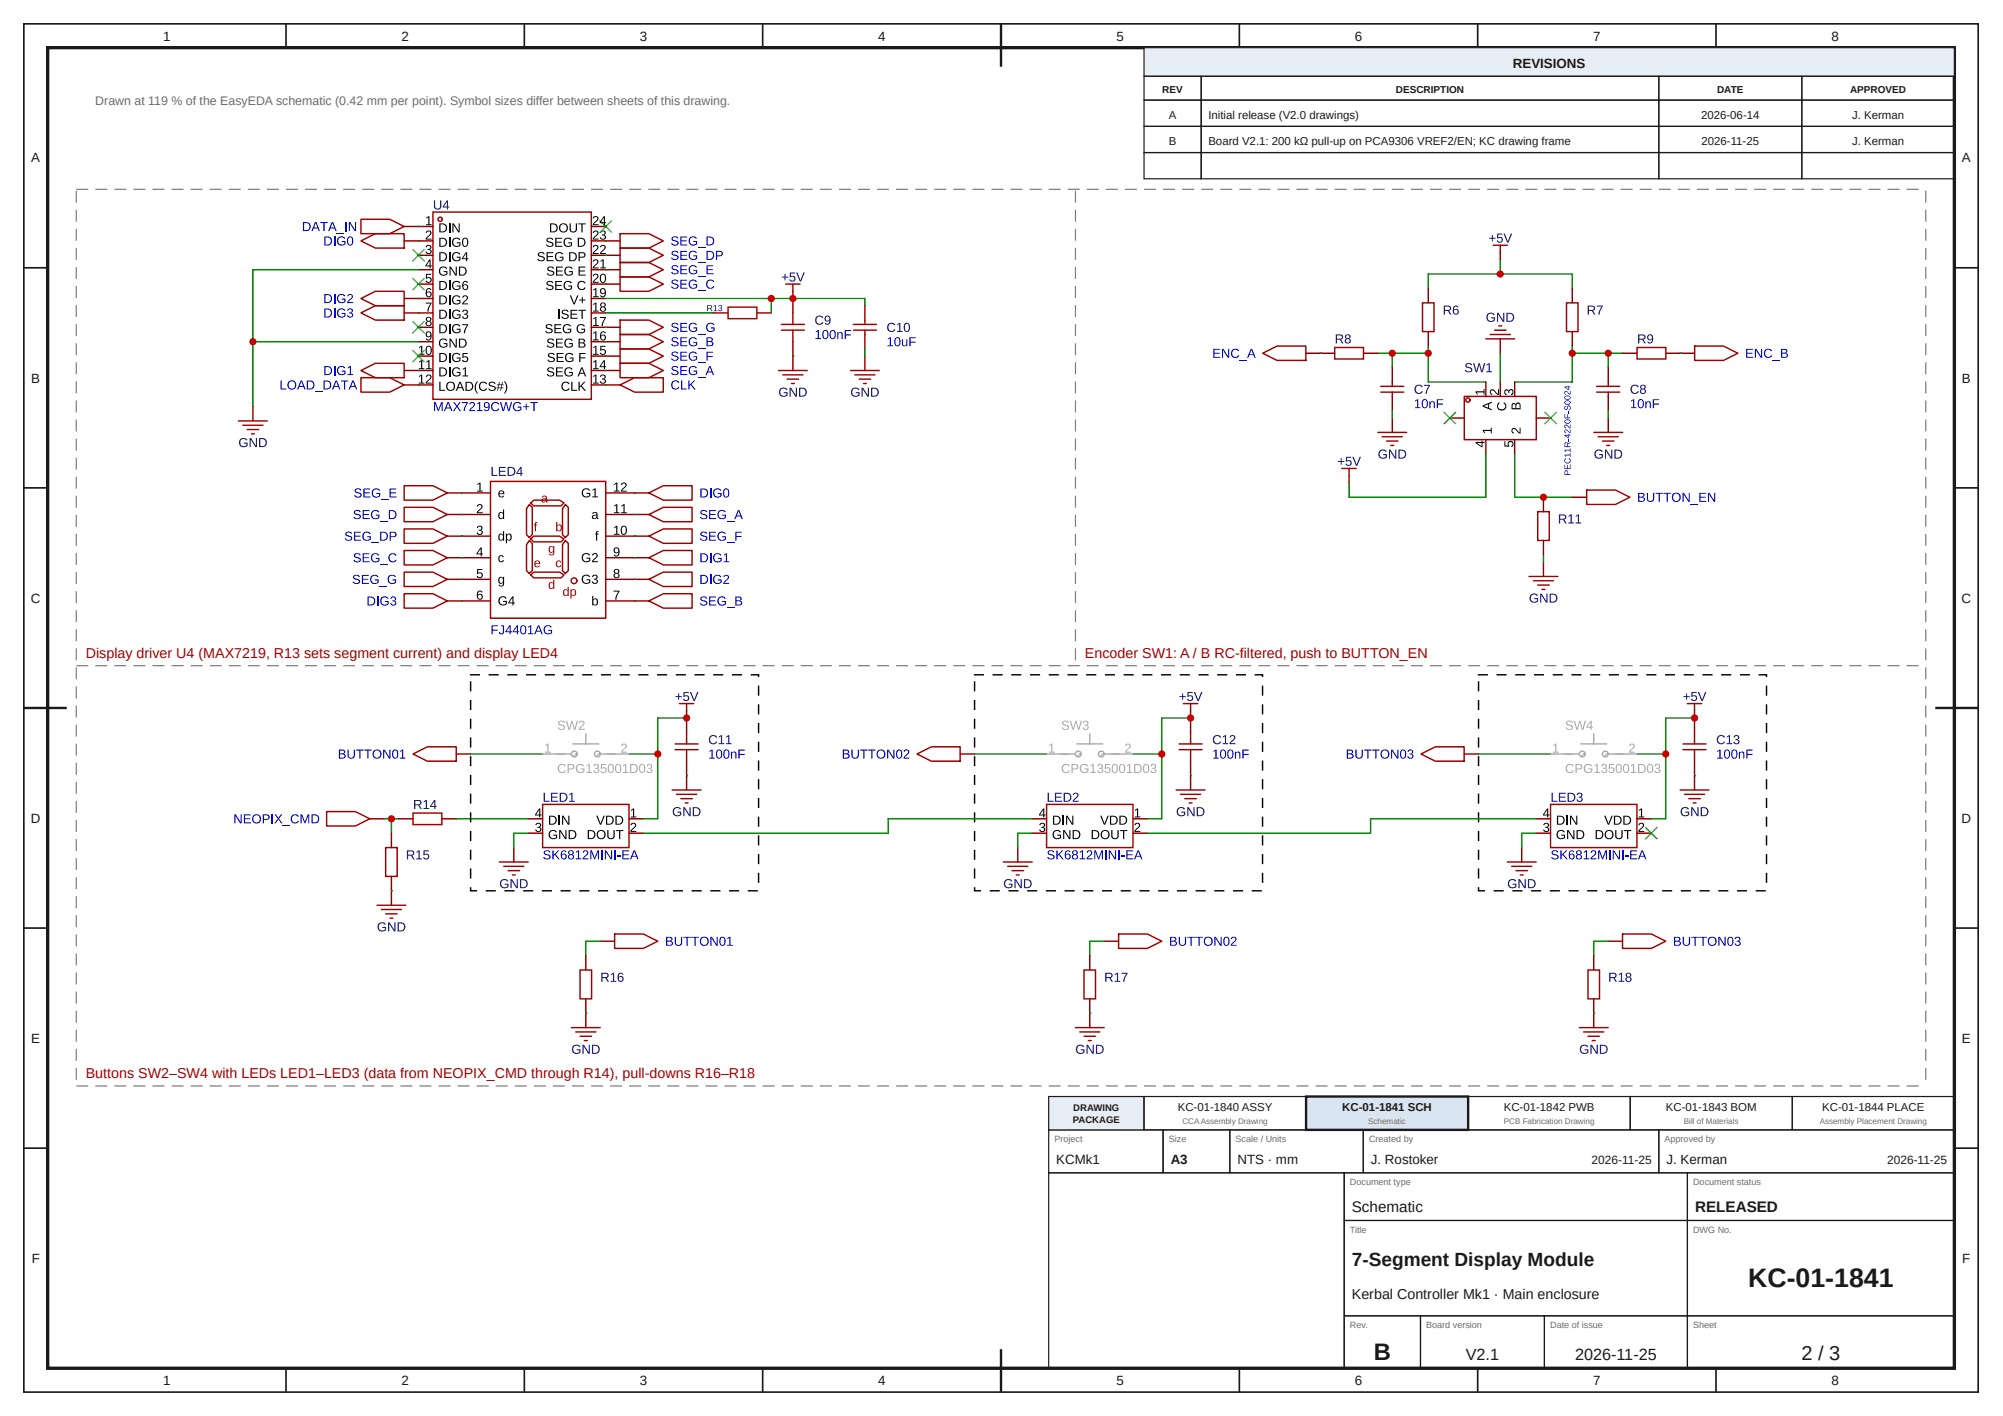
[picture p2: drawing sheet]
<svg xmlns="http://www.w3.org/2000/svg" width="420mm" height="297mm" viewBox="0 0 420 297" stroke-linecap="round" stroke-linejoin="round" font-family="sans-serif">
<defs><g id="words">
<text font-size="5.6" fill="#1a1a1a" x="366.7" y="270">KC-01-1841</text>
<text font-size="5" fill="#1a1a1a" x="288.2" y="285.2">B</text>
<text font-size="4.2" fill="#1a1a1a" x="377.9" y="285.2">2 / 3</text>
<text font-size="4" fill="#1a1a1a" x="283.6" y="265.5">7-Segment Display Module</text>
<g font-size="3.4" fill="#1a1a1a">
<text x="307.5" y="285.2">V2.1</text>
<text x="330.4" y="285.2">2026-11-25</text>
</g>
<g font-size="3.2" fill="#1a1a1a">
<text x="283.6" y="254.2">Schematic</text>
<text x="355.6" y="254.2">RELEASED</text>
</g>
<g font-size="3" fill="#a10000">
<text x="18" y="137.9">Display driver U4 (MAX7219, R13 sets segment current) and display LED4</text>
<text x="227.6" y="137.9">Encoder SW1: A / B RC-filtered, push to BUTTON_EN</text>
<text x="18" y="226.1">Buttons SW2–SW4 with LEDs LED1–LED3 (data from NEOPIX_CMD through R14), pull-downs R16–R18</text>
</g>
<text font-size="3" fill="#1a1a1a" x="283.6" y="272.5">Kerbal Controller Mk1 · Main enclosure</text>
<g font-size="2.8" fill="#1a1a1a">
<text x="34.2" y="8.6">1</text>
<text x="84.2" y="8.6">2</text>
<text x="134.2" y="8.6">3</text>
<text x="184.2" y="8.6">4</text>
<text x="234.2" y="8.6">5</text>
<text x="284.2" y="8.6">6</text>
<text x="334.2" y="8.6">7</text>
<text x="384.2" y="8.6">8</text>
<text x="317.4" y="14.3">REVISIONS</text>
<text x="6.6" y="34.1">A</text>
<text x="411.6" y="34.1">A</text>
<text x="6.6" y="80.2">B</text>
<text x="411.6" y="80.2">B</text>
<text x="6.5" y="126.4">C</text>
<text x="411.5" y="126.4">C</text>
<text x="6.5" y="172.6">D</text>
<text x="411.5" y="172.6">D</text>
<text x="6.6" y="218.7">E</text>
<text x="411.6" y="218.7">E</text>
<text x="221.6" y="244.2">KCMk1</text>
<text x="245.6" y="244.2">A3</text>
<text x="259.6" y="244.2">NTS · mm</text>
<text x="287.6" y="244.2">J. Rostoker</text>
<text x="349.6" y="244.2">J. Kerman</text>
<text x="6.6" y="264.9">F</text>
<text x="411.6" y="264.9">F</text>
<text x="34.2" y="290.6">1</text>
<text x="84.2" y="290.6">2</text>
<text x="134.2" y="290.6">3</text>
<text x="184.2" y="290.6">4</text>
<text x="234.2" y="290.6">5</text>
<text x="284.2" y="290.6">6</text>
<text x="334.2" y="290.6">7</text>
<text x="384.2" y="290.6">8</text>
</g>
<text font-size="2.6" fill="#6b6b6b" x="20" y="22">Drawn at 119 % of the EasyEDA schematic (0.42 mm per point). Symbol sizes differ between sheets of this drawing.</text>
<g font-size="2.5" fill="#1a1a1a">
<text x="333.9" y="244.2">2026-11-25</text>
<text x="395.9" y="244.2">2026-11-25</text>
</g>
<g font-size="2.4" fill="#1a1a1a">
<text x="245.2" y="24.9">A</text>
<text x="253.5" y="24.9">Initial release (V2.0 drawings)</text>
<text x="356.9" y="24.9">2026-06-14</text>
<text x="388.5" y="24.9">J. Kerman</text>
<text x="245.2" y="30.4">B</text>
<text x="253.5" y="30.4">Board V2.1: 200 kΩ pull-up on PCA9306 VREF2/EN; KC drawing frame</text>
<text x="357" y="30.4">2026-11-25</text>
<text x="388.5" y="30.4">J. Kerman</text>
<text x="247.1" y="233">KC-01-1840 ASSY</text>
<text x="281.6" y="233">KC-01-1841 SCH</text>
<text x="315.5" y="233">KC-01-1842 PWB</text>
<text x="349.5" y="233">KC-01-1843 BOM</text>
<text x="382.3" y="233">KC-01-1844 PLACE</text>
</g>
<g font-size="2.1" fill="#1a1a1a">
<text x="243.8" y="19.6">REV</text>
<text x="292.8" y="19.6">DESCRIPTION</text>
<text x="360.2" y="19.6">DATE</text>
<text x="388.1" y="19.6">APPROVED</text>
</g>
<g font-size="2" fill="#1a1a1a">
<text x="225.2" y="233">DRAWING</text>
<text x="225.1" y="235.6">PACKAGE</text>
</g>
<g font-size="1.9" fill="#6b6b6b">
<text x="221.2" y="239.6">Project</text>
<text x="245.2" y="239.6">Size</text>
<text x="259.2" y="239.6">Scale / Units</text>
<text x="287.2" y="239.6">Created by</text>
<text x="349.2" y="239.6">Approved by</text>
<text x="283.2" y="248.6">Document type</text>
<text x="355.2" y="248.6">Document status</text>
<text x="283.2" y="258.6">Title</text>
<text x="355.2" y="258.6">DWG No.</text>
<text x="283.2" y="278.6">Rev.</text>
<text x="299.2" y="278.6">Board version</text>
<text x="325.2" y="278.6">Date of issue</text>
<text x="355.2" y="278.6">Sheet</text>
</g>
<g font-size="1.7" fill="#6b6b6b">
<text x="248" y="235.7">CCAAssembly Drawing</text>
<text x="287" y="235.7">Schematic</text>
<text x="315.5" y="235.7">PCB Fabrication Drawing</text>
<text x="353.2" y="235.7">Bill of Materials</text>
<text x="381.7" y="235.7">Assembly Placement Drawing</text>
</g>
</g></defs>
<g fill="none" stroke="#1a1a1a" stroke-width=".35">
<path d="M5 5h410v287h-410zM60 5v5M110 5v5M160 5v5M210 5v5M260 5v5M310 5v5M360 5v5M5 56.2h5M410 56.2h5M5 102.3h5M410 102.3h5"/>
<path d="M5 148.5h5M410 148.5h5M5 194.7h5M410 194.7h5M5 240.8h5M410 240.8h5M60 287v5M110 287v5M160 287v5M210 287v5M260 287v5M310 287v5"/>
<path d="M360 287v5"/>
</g>
<path d="M10 10h400v277h-400z" fill="none" stroke="#1a1a1a" stroke-width=".7" stroke-linecap="butt"/>
<path d="M210 5v9M5 148.5h9M406 148.5h9M210 283v9" fill="none" stroke="#1a1a1a" stroke-width=".5"/>
<path d="M240 10h170v6h-170z" fill="#e8eef5"/>
<g fill="none" stroke="#1a1a1a" stroke-width=".25">
<path d="M240 10h170v6h-170zM240 16h12v5h-12zM252 16h96v5h-96zM348 16h30v5h-30zM378 16h32v5h-32zM240 21h12v5.5h-12zM240 26.5h12v5.5h-12zM240 32h12v5.5h-12zM252 21h96v5.5h-96zM252 26.5h96v5.5h-96zM252 32h96v5.5h-96zM348 21h30v5.5h-30z"/>
<path d="M348 26.5h30v5.5h-30zM348 32h30v5.5h-30zM378 21h32v5.5h-32zM378 26.5h32v5.5h-32zM378 32h32v5.5h-32zM220 237h24v9h-24zM244 237h14v9h-14zM258 237h28v9h-28zM286 237h62v9h-62zM348 237h62v9h-62zM220 246h62v41h-62zM282 246h72v10h-72z"/>
<path d="M282 256h72v20h-72zM354 246h56v10h-56zM354 256h56v20h-56zM282 276h16v11h-16zM298 276h26v11h-26zM324 276h30v11h-30zM354 276h56v11h-56z"/>
</g>
<path d="M220 230h20v7h-20z" fill="#e8eef5"/>
<path d="M220 230h20v7h-20zM240 230h34v7h-34z" fill="none" stroke="#1a1a1a" stroke-width=".25"/>
<path d="M274 230h34v7h-34z" fill="#d9e6f2"/>
<path d="M274 230h34v7h-34z" fill="none" stroke="#1a1a1a" stroke-width=".5"/>
<path d="M308 230h34v7h-34zM342 230h34v7h-34zM376 230h34v7h-34z" fill="none" stroke="#1a1a1a" stroke-width=".25"/>
<path d="M47.5 39.7h146.6v95h-146.6z" fill="#fff"/>
<g fill="none" stroke="#a10000" stroke-width=".3">
<path d="M90.8 44.5h33.2v39.3h-33.2z"/>
<circle cx="92.3" cy="46" r=".45"/>
</g>
<g fill="none" stroke="#870000" stroke-width=".3">
<path d="M87.8 47.5h3M87.8 50.5h3M87.8 53.6h3M87.8 56.6h3M87.8 59.6h3M124 47.5h3.1M124 50.5h3.1M124 53.6h3.1M124 56.6h3.1M124 59.6h3.1M87.8 62.6h3M87.8 65.6h3"/>
<path d="M87.8 68.7h3M87.8 71.7h3M87.8 74.7h3M87.8 77.7h3M124 62.6h3.1M124 65.6h3.1M124 68.7h3.1M124 71.7h3.1M124 74.7h3.1M124 77.7h3.1M87.8 80.7h3M124 80.7h3.1"/>
</g>
<g fill="#000">
<path d="M89.5 48.5a.61 .61 0 0 1 1 .1 .61 .61 0 0 1-.4 .9l-.5 .6h.9v.2h-1.2l.1-.4 .5-.5a.41 .41 0 0 0 .4-.5 .41 .41 0 0 0-.7-.2v.2l-.3-.1zM89.4 45.7l.7-.4v1.7h.4v.2h-1.1v-.2h.4v-1.4l-.4 .3zM89.5 51.5a.54 .54 0 0 1 .8 0 .54 .54 0 0 1-.2 .8 .55 .55 0 0 1 .4 .8 .55 .55 0 0 1-.9 .1l-.3-.4h.2a.38 .38 0 0 0 .5 .3 .38 .38 0 0 0 .2-.6l-.5-.1v-.2a.37 .37 0 0 0 .5-.2 .37 .37 0 0 0-.2-.5 .37 .37 0 0 0-.5 .4h-.2zM89.4 57.4h1.1v.2h-.9v.6a.65 .65 0 0 1 .9 .3 .65 .65 0 0 1-.4 .9 .65 .65 0 0 1-.8-.5h.2a.42 .42 0 0 0 .6 .1 .42 .42 0 0 0 .1-.6 .42 .42 0 0 0-.6 0h-.3zM92.3 56.1a.99 .99 0 0 1 1.5 .2l-.2 .1a.75 .75 0 0 0-1.1 0 .75 .75 0 0 0 0 1 .75 .75 0 0 0 1 .1l.1-.4h-.5v-.2h.8v.6a1.03 1.03 0 0 1-1.5 .1 1.03 1.03 0 0 1-.1-1.5zM94.2 46.9h.2v1.8h-.2zM94.2 49.9h.2v1.9h-.2zM94.2 52.9h.2v1.9h-.2zM94.2 58.9h.2v1.9h-.2zM95.1 50.1a.99 .99 0 0 1 1.5 .2l-.3 .1a.75 .75 0 0 0-1-.1 .75 .75 0 0 0-.1 1.1 .75 .75 0 0 0 1.1 .1l.1-.5h-.6v-.2h.8v.7a1.03 1.03 0 0 1-1.5 .1 1.03 1.03 0 0 1 0-1.5zM95.1 53.1a.99 .99 0 0 1 1.5 .2l-.3 .1a.75 .75 0 0 0-1 0 .75 .75 0 0 0-.1 1 .75 .75 0 0 0 1.1 .1l.1-.4h-.6v-.3h.8v.7a1.03 1.03 0 0 1-1.5 .1 1.03 1.03 0 0 1 0-1.5zM95.1 59.2a.99 .99 0 0 1 1.5 .2h-.3a.75 .75 0 0 0-1 0 .75 .75 0 0 0-.1 1 .75 .75 0 0 0 1.1 .1l.1-.4h-.6v-.2h.8v.6a1.03 1.03 0 0 1-1.5 .1 1.03 1.03 0 0 1 0-1.4z"/>
<path d="M94.3 55.9h.3l1 1.6v-1.6h.2v1.9h-.3l-1-1.6v1.6h-.2zM94.9 46.9h.3l1 1.6v-1.6h.2v1.8h-.3l-1-1.6v1.6h-.2zM112.9 53.1a.89 .89 0 0 1 1.4 .2l-.3 .1a.44 .44 0 0 0-.5-.4 .44 .44 0 0 0-.3 .6l.4 .1a.58 .58 0 0 1 .7 .6 .58 .58 0 0 1-.8 .5 .69 .69 0 0 1-.8-.5h.3a.5 .5 0 0 0 .6 .4 .5 .5 0 0 0 .4-.6l-.5-.2a.55 .55 0 0 1-.6-.2 .55 .55 0 0 1 0-.6zM114.7 52.9h1.4v.2h-1.2v.6h1.1v.2h-1.1v.7h1.3v.2h-1.5zM114.7 50.1a.89 .89 0 0 1 1.4 .2h-.3a.44 .44 0 0 0-.5-.3 .44 .44 0 0 0-.3 .5l.4 .2a.58 .58 0 0 1 .7 .6 .58 .58 0 0 1-.8 .5 .69 .69 0 0 1-.8-.5h.3a.5 .5 0 0 0 .6 .4 .5 .5 0 0 0 .4-.6l-.5-.2a.55 .55 0 0 1-.6-.2 .55 .55 0 0 1 0-.6zM114.9 56.1a.89 .89 0 0 1 1.3 .2l-.2 .1a.44 .44 0 0 0-.5-.4 .44 .44 0 0 0-.4 .6l.5 .1a.58 .58 0 0 1 .7 .6 .58 .58 0 0 1-.8 .5 .69 .69 0 0 1-.8-.4l.3-.1a.5 .5 0 0 0 .5 .4 .5 .5 0 0 0 .4-.6l-.4-.2a.55 .55 0 0 1-.6-.2 .55 .55 0 0 1 0-.6zM116.7 53.1a.99 .99 0 0 1 1.5 .2l-.3 .1a.75 .75 0 0 0-1 0 .75 .75 0 0 0-.1 1 .75 .75 0 0 0 1 .1l.2-.4h-.6v-.3h.8v.7a1.03 1.03 0 0 1-1.5 .1 1.03 1.03 0 0 1 0-1.5zM116.5 49.9h1.4v.2h-1.2v.6h1.1v.2h-1.1v.7h1.3v.2h-1.5zM116.6 55.9h1.5v.2h-1.2v.6h1.1v.2h-1.1v.7h1.2v.2h-1.5zM118.5 59.2a.99 .99 0 0 1 1.5 .2h-.3a.75 .75 0 0 0-1 0 .75 .75 0 0 0-.1 1 .75 .75 0 0 0 1.1 .1l.1-.4h-.6v-.2h.8v.6a1.03 1.03 0 0 1-1.5 .1 1.03 1.03 0 0 1 0-1.4zM118.5 50.1a.99 .99 0 0 1 1.5 .2l-.3 .1a.75 .75 0 0 0-1-.1 .75 .75 0 0 0-.1 1.1 .75 .75 0 0 0 1.1 .1l.1-.5h-.6v-.2h.8v.7a1.03 1.03 0 0 1-1.5 .1 1.03 1.03 0 0 1 0-1.5zM118.6 56.1a.99 .99 0 0 1 1.5 .2l-.2 .1a.75 .75 0 0 0-1.1 0 .75 .75 0 0 0 0 1 .75 .75 0 0 0 1 .1l.1-.4h-.5v-.2h.8v.6a1.03 1.03 0 0 1-1.5 .1 1.03 1.03 0 0 1-.1-1.5z"/>
<path d="M119.5 46.9h.2v1.1a.53 .53 0 0 0 .6 .6 .53 .53 0 0 0 .5-.6v-1.1h.2v1.1a.78 .78 0 0 1-.7 .8 .78 .78 0 0 1-.8-.7zM121.4 55.9h1.4v.2h-1.2v.6h1.1v.2h-1.1v.7h1.3v.2h-1.5zM121.4 59.2a.94 .94 0 0 1 1.4 .2l-.2 .1a.7 .7 0 0 0-1-.2 .7 .7 0 0 0-.1 1l.4 .3a.65 .65 0 0 0 .7-.3l.3 .1a.97 .97 0 0 1-1.5 .2 .97 .97 0 0 1 0-1.4zM121.3 46.9h1.6v.2h-.7v1.6h-.2v-1.6h-.7zM124.5 57.5a.61 .61 0 0 1 1 .2 .61 .61 0 0 1-.4 .9l-.5 .5h1v.2h-1.3l.1-.3 .5-.5a.41 .41 0 0 0 .4-.6 .41 .41 0 0 0-.7-.1v.1h-.3zM124.5 54.5a.61 .61 0 0 1 1 .1 .61 .61 0 0 1-.4 .9l-.5 .6h1v.2h-1.3l.1-.3 .5-.5a.41 .41 0 0 0 .4-.6 .41 .41 0 0 0-.7-.1v.1h-.3zM124.5 51.5a.61 .61 0 0 1 1 .1 .61 .61 0 0 1-.4 .9l-.5 .6h1v.2h-1.3l.1-.3 .5-.6a.41 .41 0 0 0 .4-.5 .41 .41 0 0 0-.7-.2v.2h-.3zM124.5 48.5a.61 .61 0 0 1 1 .1 .61 .61 0 0 1-.4 .9l-.5 .6h1v.2h-1.3l.1-.4 .5-.5a.41 .41 0 0 0 .4-.5 .41 .41 0 0 0-.7-.2v.2l-.3-.1zM124.5 45.5a.61 .61 0 0 1 1 .1 .61 .61 0 0 1-.4 .9l-.5 .5h1v.2h-1.3l.1-.3 .5-.5a.41 .41 0 0 0 .4-.6 .41 .41 0 0 0-.7-.1v.1h-.3zM126.1 51.5a.61 .61 0 0 1 .9 .1 .61 .61 0 0 1-.3 .9l-.6 .6h1v.2h-1.2v-.3l.5-.6a.41 .41 0 0 0 .4-.5 .41 .41 0 0 0-.6-.2l-.1 .2h-.2zM126 54.7l.7-.3v1.7h.4v.2h-1.2v-.2h.5v-1.5l-.4 .3zM126.1 48.5a.54 .54 0 0 1 .8 0 .54 .54 0 0 1-.2 .8 .55 .55 0 0 1 .3 .8 .55 .55 0 0 1-.8 .1l-.4-.4h.3a.38 .38 0 0 0 .5 .3 .38 .38 0 0 0 .2-.6l-.5-.1v-.2a.37 .37 0 0 0 .5-.2 .37 .37 0 0 0-.2-.5 .37 .37 0 0 0-.5 .4l-.2-.1z"/>
<path d="M87.9 72.8l.7-.3v1.7h.4v.2h-1.1v-.2h.4v-1.4l-.4 .3zM87.9 75.9l.7-.3v1.6h.4v.2h-1.1v-.2h.4v-1.4l-.4 .3zM89.4 75.9l.7-.3v1.6h.5v.2h-1.2v-.2h.5v-1.4l-.5 .3zM89.3 63.5h1.2l-.5 1.2-.1 .7h-.3l.1-.5 .6-1.2h-1zM92.3 71.3a.99 .99 0 0 1 1.5 .1l-.2 .1a.75 .75 0 0 0-1.1 0 .75 .75 0 0 0 0 1 .75 .75 0 0 0 1 .1l.1-.4h-.5v-.2h.8v.6a1.03 1.03 0 0 1-1.5 .1 1.03 1.03 0 0 1-.1-1.4zM94.2 62h.2v1.9h-.2zM94.2 65h.2v1.9h-.2zM94.2 68h.2v1.9h-.2zM94.2 74h.2v1.9h-.2zM94.2 77.1h.2v1.9h-.2zM95.1 62.2a.99 .99 0 0 1 1.5 .2l-.3 .1a.75 .75 0 0 0-1-.1 .75 .75 0 0 0-.1 1.1 .75 .75 0 0 0 1.1 0l.1-.4h-.6v-.2h.8v.7a1.03 1.03 0 0 1-1.5 .1 1.03 1.03 0 0 1 0-1.5zM95.1 65.2a.99 .99 0 0 1 1.5 .2l-.3 .1a.75 .75 0 0 0-1-.1 .75 .75 0 0 0-.1 1.1 .75 .75 0 0 0 1.1 .1l.1-.5h-.6v-.2h.8v.7a1.03 1.03 0 0 1-1.5 .1 1.03 1.03 0 0 1 0-1.5z"/>
<path d="M95.1 68.2a.99 .99 0 0 1 1.5 .2l-.3 .1a.75 .75 0 0 0-1 0 .75 .75 0 0 0-.1 1 .75 .75 0 0 0 1.1 .1l.1-.4h-.6v-.3h.8v.7a1.03 1.03 0 0 1-1.5 .1 1.03 1.03 0 0 1 0-1.5zM95.1 74.3a.99 .99 0 0 1 1.5 .2h-.3a.75 .75 0 0 0-1 0 .75 .75 0 0 0-.1 1 .75 .75 0 0 0 1.1 .1l.1-.4h-.6v-.2h.8v.6a1.03 1.03 0 0 1-1.5 .1 1.03 1.03 0 0 1 0-1.4zM95.1 77.3a.99 .99 0 0 1 1.5 .2l-.3 .1a.75 .75 0 0 0-1-.1 .75 .75 0 0 0-.1 1.1 .75 .75 0 0 0 1.1 .1l.1-.5h-.6v-.2h.8v.7a1.03 1.03 0 0 1-1.5 .1 1.03 1.03 0 0 1 0-1.5zM94.3 71h.3l1 1.6v-1.6h.2v1.9h-.3l-1-1.6v1.6h-.2zM97.2 62.1a.61 .61 0 0 1 .9 .1 .61 .61 0 0 1-.3 .9l-.6 .5h1v.3h-1.2v-.4l.5-.5a.41 .41 0 0 0 .4-.6 .41 .41 0 0 0-.6-.1l-.1 .2-.2-.1zM97.1 77.4l.7-.3v1.6h.4v.3h-1.2v-.3h.5v-1.4l-.4 .3zM97 68h1.2l-.5 1.2-.1 .7h-.3l.1-.5 .6-1.2h-1zM97.1 65.1a.54 .54 0 0 1 .9 0 .54 .54 0 0 1-.2 .8 .55 .55 0 0 1 .3 .8 .55 .55 0 0 1-.8 .1l-.4-.4h.3a.38 .38 0 0 0 .5 .3 .38 .38 0 0 0 .2-.6l-.5-.1v-.2a.37 .37 0 0 0 .5-.2 .37 .37 0 0 0-.3-.5 .37 .37 0 0 0-.4 .4l-.2-.1zM97 74h1.1v.3h-.8l-.1 .5a.65 .65 0 0 1 1 .3 .65 .65 0 0 1-.4 .9 .65 .65 0 0 1-.9-.5h.3a.42 .42 0 0 0 .6 .2 .42 .42 0 0 0 .1-.7 .42 .42 0 0 0-.7 .1h-.2zM114.5 68.2a.89 .89 0 0 1 1.4 .2l-.2 .1a.44 .44 0 0 0-.6-.4 .44 .44 0 0 0-.3 .6l.4 .1a.58 .58 0 0 1 .7 .6 .58 .58 0 0 1-.7 .5 .69 .69 0 0 1-.8-.5h.2a.5 .5 0 0 0 .6 .4 .5 .5 0 0 0 .4-.6l-.5-.2a.55 .55 0 0 1-.5-.2 .55 .55 0 0 1-.1-.6zM114.7 59.1a.89 .89 0 0 1 1.4 .2l-.3 .1a.44 .44 0 0 0-.5-.3 .44 .44 0 0 0-.3 .5l.4 .1a.58 .58 0 0 1 .7 .6 .58 .58 0 0 1-.8 .6 .69 .69 0 0 1-.8-.5l.3-.1a.5 .5 0 0 0 .6 .4 .5 .5 0 0 0 .4-.6l-.5-.1a.55 .55 0 0 1-.6-.3 .55 .55 0 0 1 0-.6zM114.9 77.3a.89 .89 0 0 1 1.3 .2h-.2a.44 .44 0 0 0-.5-.3 .44 .44 0 0 0-.4 .5l.5 .2a.58 .58 0 0 1 .7 .6 .58 .58 0 0 1-.8 .5 .69 .69 0 0 1-.8-.5l.3-.1a.5 .5 0 0 0 .5 .4 .5 .5 0 0 0 .4-.6l-.4-.1a.55 .55 0 0 1-.6-.2 .55 .55 0 0 1 0-.6z"/>
<path d="M114.9 71.2a.89 .89 0 0 1 1.3 .2l-.2 .1a.44 .44 0 0 0-.5-.4 .44 .44 0 0 0-.4 .6l.5 .1a.58 .58 0 0 1 .7 .6 .58 .58 0 0 1-.8 .5 .69 .69 0 0 1-.8-.4l.3-.1a.5 .5 0 0 0 .5 .4 .5 .5 0 0 0 .4-.6l-.4-.2a.55 .55 0 0 1-.6-.2 .55 .55 0 0 1 0-.6zM116.3 68h1.4v.2h-1.1v.6h1.1v.2h-1.1v.7h1.2v.2h-1.5zM115 74.2a.89 .89 0 0 1 1.4 .2l-.3 .1a.44 .44 0 0 0-.5-.3 .44 .44 0 0 0-.3 .5l.4 .1a.58 .58 0 0 1 .7 .6 .58 .58 0 0 1-.8 .6 .69 .69 0 0 1-.8-.5l.3-.1a.5 .5 0 0 0 .6 .4 .5 .5 0 0 0 .4-.6l-.5-.1a.55 .55 0 0 1-.6-.3 .55 .55 0 0 1 0-.6zM116.5 58.9h1.4v.2h-1.2v.7h1.1v.2h-1.1v.6h1.3v.2h-1.5zM116.6 77.1h1.5v.2h-1.2v.6h1.1v.2h-1.1v.6h1.2v.3h-1.5zM116.6 71h1.5v.2h-1.2v.6h1.1v.2h-1.1v.7h1.2v.2h-1.5zM116.8 74h1.4v.3h-1.2v.6h1.1v.2h-1.1v.6h1.3v.2h-1.5zM117.1 65h.3v1.9h-.3zM118.3 68.2a.99 .99 0 0 1 1.5 .2l-.2 .1a.75 .75 0 0 0-1.1 0 .75 .75 0 0 0 0 1 .75 .75 0 0 0 1 .1l.1-.4h-.6v-.3h.8v.7a1.03 1.03 0 0 1-1.4 .1 1.03 1.03 0 0 1-.1-1.5zM118.6 77.3a.99 .99 0 0 1 1.5 .2l-.2 .1a.75 .75 0 0 0-1.1-.1 .75 .75 0 0 0 0 1.1 .75 .75 0 0 0 1 .1l.1-.5h-.5v-.2h.8v.7a1.03 1.03 0 0 1-1.5 .1 1.03 1.03 0 0 1-.1-1.5zM118.6 71.3a.99 .99 0 0 1 1.5 .1l-.2 .1a.75 .75 0 0 0-1.1 0 .75 .75 0 0 0 0 1 .75 .75 0 0 0 1 .1l.1-.4h-.5v-.2h.8v.6a1.03 1.03 0 0 1-1.5 .1 1.03 1.03 0 0 1-.1-1.4zM118.8 74.3a.99 .99 0 0 1 1.5 .2h-.3a.75 .75 0 0 0-1 0 .75 .75 0 0 0-.1 1 .75 .75 0 0 0 1.1 .1l.1-.4h-.6v-.2h.8v.6a1.03 1.03 0 0 1-1.5 .1 1.03 1.03 0 0 1 0-1.4z"/>
<path d="M117.9 65.2a.89 .89 0 0 1 1.4 .2h-.3a.44 .44 0 0 0-.5-.3 .44 .44 0 0 0-.3 .5l.4 .2a.58 .58 0 0 1 .7 .6 .58 .58 0 0 1-.8 .5 .69 .69 0 0 1-.8-.5h.3a.5 .5 0 0 0 .6 .4 .5 .5 0 0 0 .4-.6l-.5-.2a.55 .55 0 0 1-.6-.2 .55 .55 0 0 1 0-.6zM119.7 65h1.4v.2h-1.2v.6h1.1v.2h-1.1v.7h1.3v.2h-1.5zM119.5 62h.3l.6 1.6 .7-1.6h.2l-.7 1.9h-.3zM121.2 68.2a.99 .99 0 0 1 1.5 .2l-.2 .1a.75 .75 0 0 0-1.1 0 .75 .75 0 0 0 0 1 .75 .75 0 0 0 1 .1l.1-.4h-.6v-.3h.8v.7a1.03 1.03 0 0 1-1.4 .1 1.03 1.03 0 0 1-.1-1.5zM121.5 74h1.4v.3h-1.1v.7h1v.2h-1v.7h-.3zM121.3 65h1.6v.2h-.6v1.7h-.3v-1.7h-.7zM121.5 62.8h.6v-.5h.2v.5h.5v.2h-.5v.6h-.2v-.6h-.6zM124.5 75.9l.6-.3v1.6h.5v.2h-1.2v-.2h.5v-1.4l-.4 .3zM124.5 72.8l.6-.3v1.7h.5v.2h-1.2v-.2h.5v-1.4l-.4 .3zM124.5 69.8l.6-.3v1.7h.5v.2h-1.2v-.2h.5v-1.5l-.4 .3zM124.5 66.8l.6-.3v1.7h.5v.2h-1.2v-.2h.5v-1.5l-.4 .3zM124.5 63.8l.6-.3v1.7h.5v.2h-1.2v-.2h.5v-1.5l-.4 .3z"/>
<path d="M124.5 60.8l.6-.4v1.7h.5v.2h-1.2v-.2h.5v-1.4l-.4 .3zM125.9 66.5h1.2l-.5 1.2-.1 .7h-.3l.1-.5 .6-1.2h-1zM126.1 78.7a.54 .54 0 0 1 .8 0 .54 .54 0 0 1-.2 .8 .55 .55 0 0 1 .3 .8 .55 .55 0 0 1-.8 .1l-.4-.4h.3a.38 .38 0 0 0 .5 .3 .38 .38 0 0 0 .2-.6l-.5-.1v-.2a.37 .37 0 0 0 .5-.2 .37 .37 0 0 0-.2-.5 .37 .37 0 0 0-.5 .4l-.2-.1zM126 72.5h1v.2h-.8l-.1 .6a.65 .65 0 0 1 1 .3 .65 .65 0 0 1-.4 .9 .65 .65 0 0 1-.9-.5h.3a.42 .42 0 0 0 .6 .1 .42 .42 0 0 0 .1-.6 .42 .42 0 0 0-.7 0h-.2zM87.9 78.9l.7-.3v1.7h.4v.2h-1.1v-.2h.4v-1.5l-.4 .3zM89.5 78.7a.61 .61 0 0 1 1 .1 .61 .61 0 0 1-.4 .9l-.5 .6h1v.2h-1.3l.1-.4 .5-.5a.41 .41 0 0 0 .4-.5 .41 .41 0 0 0-.7-.2v.2l-.3-.1zM92.2 80.1h.2v1.7h1v.2h-1.2zM100.1 80h.2a1.93 1.93 0 0 0 0 2.5h-.2a1.91 1.91 0 0 1 0-2.5zM100.7 80.3a.94 .94 0 0 1 1.5 .2l-.3 .1a.7 .7 0 0 0-1-.2 .7 .7 0 0 0-.1 1l.4 .4a.65 .65 0 0 0 .8-.4l.2 .1a.97 .97 0 0 1-1.4 .3 .97 .97 0 0 1-.1-1.5zM102.6 80.3a.89 .89 0 0 1 1.4 .2h-.3a.44 .44 0 0 0-.5-.3 .44 .44 0 0 0-.3 .5l.4 .2a.58 .58 0 0 1 .7 .6 .58 .58 0 0 1-.8 .5 .69 .69 0 0 1-.8-.5h.3a.5 .5 0 0 0 .6 .4 .5 .5 0 0 0 .4-.6l-.5-.2a.55 .55 0 0 1-.6-.2 .55 .55 0 0 1 0-.6zM105.7 80h.2a1.91 1.91 0 0 1 0 2.5h-.2a1.93 1.93 0 0 0 0-2.5zM118 80.3a.94 .94 0 0 1 1.5 .2l-.3 .1a.7 .7 0 0 0-1-.2 .7 .7 0 0 0-.1 1l.4 .4a.65 .65 0 0 0 .8-.4l.2 .1a.97 .97 0 0 1-1.4 .3 .97 .97 0 0 1-.1-1.5z"/>
<path d="M119.8 80.1h.3v1.7h.9v.2h-1.2zM121.4 80.1h.2v.9l.9-.9h.3l-.8 .8 .9 1.1h-.3l-.7-.9-.3 .2v.7h-.2zM124.5 78.9l.6-.3v1.7h.5v.2h-1.2v-.2h.5v-1.5l-.4 .3z"/>
<path d="M90.1 54.4h.2v1.3h.3v.2h-.3v.4h-.2v-.4h-.9zM90.1 54.7l-.7 1h.7z"/>
<path d="M92.2 46.9h.6a.95 .95 0 0 1 1 .9 .95 .95 0 0 1-.9 .9h-.7zM92.4 47.1v1.4a.8 .8 0 0 0 1.1-.7 .8 .8 0 0 0-1.1-.7z"/>
<path d="M92.2 49.9h.6a.95 .95 0 0 1 1 .9 .95 .95 0 0 1-.9 1h-.7zM92.4 50.1v1.5a.8 .8 0 0 0 1.1-.8 .8 .8 0 0 0-1.1-.7z"/>
<path d="M92.2 52.9h.6a.95 .95 0 0 1 1 .9 .95 .95 0 0 1-.9 1h-.7zM92.4 53.1v1.5a.8 .8 0 0 0 1.1-.8 .8 .8 0 0 0-1.1-.7z"/>
<path d="M92.2 58.9h.6a.95 .95 0 0 1 1 .9 .95 .95 0 0 1-.9 1h-.7zM92.4 59.1v1.5a.8 .8 0 0 0 1.1-.7 .8 .8 0 0 0-1.1-.8z"/>
<path d="M96.3 55.9h.6a.95 .95 0 0 1 1 .9 .95 .95 0 0 1-.9 1h-.7zM96.5 56.1v1.5a.8 .8 0 0 0 1.2-.7 .8 .8 0 0 0-1.2-.8z"/>
<path d="M97.7 52.9h.3v1.3h.3v.2h-.3v.4h-.2v-.4h-.9zM97.8 53.2l-.7 1h.7z"/>
<path d="M97.2 50a.71 .71 0 0 1 .8 0 .71 .71 0 0 1 .2 .8 .71 .71 0 0 1-.6 1 .71 .71 0 0 1-.7-1zM97.4 50.1a1.06 1.06 0 0 0 .2 1.5 .94 .94 0 0 0 0-1.6z"/>
<path d="M115.4 46.9h.6a.95 .95 0 0 1 1 .9 .95 .95 0 0 1-.9 .9h-.7zM115.6 47.1v1.4a.8 .8 0 0 0 1.2-.7 .8 .8 0 0 0-1.2-.7z"/>
<path d="M117.2 47.8a.97 .97 0 0 1 1.9 0 .97 .97 0 0 1-1.9 0zM117.7 47.2a.76 .76 0 0 0 .1 1.3 .76 .76 0 0 0 1.1-.5 .76 .76 0 0 0-.7-1z"/>
<path d="M119.4 52.9h.6a.95 .95 0 0 1 1 .9 .95 .95 0 0 1-.9 1h-.7zM119.6 53.1v1.5a.8 .8 0 0 0 1.2-.8 .8 .8 0 0 0-1.2-.7z"/>
<path d="M121.2 49.9h.6a.95 .95 0 0 1 1 .9 .95 .95 0 0 1-.9 1h-.7zM121.5 50.1v1.5a.8 .8 0 0 0 1.1-.8 .8 .8 0 0 0-1.1-.7z"/>
<path d="M121.4 52.9h.8a.58 .58 0 0 1 .6 .6 .58 .58 0 0 1-.6 .6h-.6v.7h-.2zM121.6 53.1v.7h.8a.38 .38 0 0 0 0-.7z"/>
<path d="M126.7 45.3h.2v1.3h.3v.2h-.3v.4h-.2v-.4h-.9zM126.7 45.6l-.7 1h.7z"/>
<path d="M126.1 57.5a.71 .71 0 0 1 .8 .1 .71 .71 0 0 1 .2 .8 .71 .71 0 0 1-.6 .9 .71 .71 0 0 1-.7-.9zM126.3 57.6a1.06 1.06 0 0 0 .2 1.5 .94 .94 0 0 0 0-1.5z"/>
<path d="M89.5 69.7a.69 .69 0 0 1 .8-.1 .69 .69 0 0 1 .3 .8 .69 .69 0 0 1-.3 .9 .69 .69 0 0 1-1-.3h.3a.46 .46 0 0 0 .6 .1 .46 .46 0 0 0 .1-.6 .61 .61 0 0 1-.9 .1 .61 .61 0 0 1 .1-.9zM89.5 70.1a.42 .42 0 0 0 .8 0 .42 .42 0 0 0-.8 0z"/>
<path d="M89.6 60.5h.2a.55 .55 0 0 1 .7 .3l-.2 .1a.45 .45 0 0 0-.7-.2 .45 .45 0 0 0-.1 .7 .61 .61 0 0 1 1 .1 .61 .61 0 0 1-.3 .9 .61 .61 0 0 1-.8-.5l-.1-.8zM89.5 61.7a.41 .41 0 0 0 .8 0 .41 .41 0 0 0-.8 0z"/>
<path d="M89.5 66.6a.54 .54 0 0 1 .8 0 .54 .54 0 0 1-.1 .8 .57 .57 0 0 1 .2 .8 .57 .57 0 0 1-.8 .1 .51 .51 0 0 1-.3-.5 .51 .51 0 0 1 .4-.4l-.4-.3zM89.6 67a.35 .35 0 0 0 .7 0 .35 .35 0 0 0-.7 0zM89.5 67.9a.4 .4 0 0 0 .8 0 .4 .4 0 0 0-.8 0z"/>
<path d="M89.6 72.6a.71 .71 0 0 1 .8 .1 .71 .71 0 0 1 .2 .8 .71 .71 0 0 1-.7 .9 .71 .71 0 0 1-.6-.9zM89.8 72.7a1.06 1.06 0 0 0 .1 1.6 .94 .94 0 0 0 0-1.6z"/>
<path d="M92.2 62h.6a.95 .95 0 0 1 1 .9 .95 .95 0 0 1-.9 1h-.7zM92.4 62.2v1.4a.8 .8 0 0 0 1.1-.7 .8 .8 0 0 0-1.1-.7z"/>
<path d="M92.2 65h.6a.95 .95 0 0 1 1 .9 .95 .95 0 0 1-.9 1h-.7zM92.4 65.2v1.5a.8 .8 0 0 0 1.1-.8 .8 .8 0 0 0-1.1-.7z"/>
<path d="M92.2 68h.6a.95 .95 0 0 1 1 .9 .95 .95 0 0 1-.9 1h-.7zM92.4 68.2v1.5a.8 .8 0 0 0 1.1-.8 .8 .8 0 0 0-1.1-.7z"/>
<path d="M92.2 74h.6a.95 .95 0 0 1 1 .9 .95 .95 0 0 1-.9 1h-.7zM92.4 74.3v1.4a.8 .8 0 0 0 1.1-.7 .8 .8 0 0 0-1.1-.7z"/>
<path d="M92.2 77.1h.6a.95 .95 0 0 1 1 .9 .95 .95 0 0 1-.9 1h-.7zM92.4 77.3v1.4a.8 .8 0 0 0 1.1-.7 .8 .8 0 0 0-1.1-.7z"/>
<path d="M96.3 71h.6a.95 .95 0 0 1 1 .9 .95 .95 0 0 1-.9 1h-.7zM96.5 71.2v1.5a.8 .8 0 0 0 1.2-.7 .8 .8 0 0 0-1.2-.8z"/>
<path d="M97.3 59l.1-.1a.55 .55 0 0 1 .8 .4h-.3a.45 .45 0 0 0-.6-.1 .45 .45 0 0 0-.1 .7 .61 .61 0 0 1 .9 .1 .61 .61 0 0 1-.2 .8 .61 .61 0 0 1-.9-.4v-.8zM97.2 60.2a.41 .41 0 0 0 .8 0 .41 .41 0 0 0-.8 0z"/>
<path d="M121.9 77.1h.3l.8 1.9h-.3l-.2-.6h-.9l-.2 .6h-.2zM122.1 77.3l-.4 .9h.7z"/>
<path d="M121.4 71a1.22 1.22 0 0 1 1.3 .3v.3l-.3 .3a.51 .51 0 0 1 .4 .6 .51 .51 0 0 1-.7 .4h-.7zM121.6 71.2v.6h.5a.31 .31 0 0 0 .4-.3 .31 .31 0 0 0-.4-.3zM121.6 72v.7h.7l.2-.2-.1-.4z"/>
<path d="M126.7 75.6h.2v1.2h.3v.2h-.3v.4h-.2v-.4h-.9zM126.7 75.8l-.7 1h.7z"/>
<path d="M126 60.6a.69 .69 0 0 1 .9-.1 .69 .69 0 0 1 .2 .9 .69 .69 0 0 1-.3 .9 .69 .69 0 0 1-.9-.3l.2-.1a.46 .46 0 0 0 .7 .2 .46 .46 0 0 0 .1-.7 .61 .61 0 0 1-.9 .1 .61 .61 0 0 1 0-.9zM126 61.1a.45 .45 0 0 0 .9 0 .45 .45 0 0 0-.9 0z"/>
<path d="M126.2 69.6l.1-.1a.55 .55 0 0 1 .8 .4h-.3a.45 .45 0 0 0-.6-.1 .45 .45 0 0 0-.1 .6 .61 .61 0 0 1 .9 .1 .61 .61 0 0 1-.2 .9 .61 .61 0 0 1-.9-.4v-.8zM126.1 70.8a.41 .41 0 0 0 .8 0 .41 .41 0 0 0-.8 0z"/>
<path d="M126 63.6a.54 .54 0 0 1 .9-.1 .54 .54 0 0 1-.2 .9 .57 .57 0 0 1 .3 .8 .57 .57 0 0 1-.9 .1 .51 .51 0 0 1-.3-.5 .51 .51 0 0 1 .4-.4l-.3-.3zM126.1 63.9a.35 .35 0 0 0 .7 0 .35 .35 0 0 0-.7 0zM126.1 64.8a.4 .4 0 0 0 .8 0 .4 .4 0 0 0-.8 0z"/>
<path d="M93.5 81a1 1 0 0 1 2 0 1 1 0 0 1-2 0zM94 80.5a.76 .76 0 0 0 .1 1.2 .76 .76 0 0 0 1.2-.5 .76 .76 0 0 0-.8-.9z"/>
<path d="M96.4 80.1h.3l.7 1.9h-.2l-.3-.6h-.8l-.2 .6h-.3zM96.5 80.3l-.3 .9h.7z"/>
<path d="M97.7 80.1h.6a.95 .95 0 0 1 1 .9 .95 .95 0 0 1-.9 1h-.7zM97.9 80.3v1.5a.8 .8 0 0 0 1.1-.8 .8 .8 0 0 0-1.1-.7z"/>
<path d="M104.7 80.1h.2l-.2 .5h.5l.1-.5h.2l-.1 .5h.3v.2h-.4l-.1 .5h.4v.1h-.4l-.1 .6h-.2l.2-.6h-.5l-.1 .6h-.2l.1-.6h-.2v-.1h.3l.1-.5h-.4v-.2h.4zM104.7 80.8l-.1 .5h.5l.1-.5z"/>
</g>
<path d="M86.6 52.3l2.4 2.5M86.6 58.4l2.4 2.4M89 52.3l-2.4 2.5M89 58.4l-2.4 2.4M125.9 46.3l2.4 2.4M128.3 46.3l-2.4 2.4M86.6 67.4l2.4 2.5M86.6 73.5l2.4 2.4M89 67.4l-2.4 2.5M89 73.5l-2.4 2.4" fill="none" stroke="#3c3" stroke-width=".3"/>
<g fill="#000080">
<path d="M91 42h.3v1.2a.53 .53 0 0 0 .5 .6 .53 .53 0 0 0 .5-.6v-1.2h.3v1.2a.78 .78 0 0 1-.8 .8 .78 .78 0 0 1-.8-.8z"/>
<path d="M93.7 42h.3v1.3h.2v.2h-.2v.4h-.2v-.4h-.9zM93.8 42.3l-.7 1h.7z"/>
</g>
<g fill="#00f">
<path d="M91 84.3h.4l.6 1.7 .6-1.7h.3v1.9h-.2v-1.6l-.6 1.6h-.2l-.6-1.6v1.6h-.3z"/>
<path d="M95.1 84.3h.2l.6 .8 .5-.8h.3l-.7 .9 .7 1h-.3l-.5-.8-.6 .8h-.3l.7-.9z"/>
<path d="M96.9 84.3h1.3l-.6 1.3-.1 .6h-.2v-.5l.6-1.2h-1z"/>
<path d="M98.6 84.4a.61 .61 0 0 1 1 .2 .61 .61 0 0 1-.4 .9l-.5 .5h1v.2h-1.3l.1-.3 .5-.5a.41 .41 0 0 0 .4-.6 .41 .41 0 0 0-.7-.1v.1h-.3z"/>
<path d="M100.1 84.6l.7-.3v1.7h.4v.2h-1.2v-.2h.5v-1.4l-.4 .3z"/>
<path d="M103.3 84.6a.94 .94 0 0 1 1.4 .2l-.2 .1a.7 .7 0 0 0-1-.2 .7 .7 0 0 0-.1 1l.4 .3a.65 .65 0 0 0 .7-.3l.3 .1a.97 .97 0 0 1-1.5 .2 .97 .97 0 0 1 0-1.4z"/>
<path d="M104.9 84.3h.2l.5 1.7 .4-1.7h.3l.4 1.7 .5-1.7h.2l-.5 1.9h-.3l-.4-1.6-.5 1.6h-.3z"/>
<path d="M107.8 84.6a.99 .99 0 0 1 1.5 .2h-.2a.75 .75 0 0 0-1 0 .75 .75 0 0 0-.1 1 .75 .75 0 0 0 1 .1l.1-.4h-.5v-.2h.8v.6a1.03 1.03 0 0 1-1.5 .1 1.03 1.03 0 0 1-.1-1.4z"/>
<path d="M109.7 85.2h.6v-.6h.2v.6h.6v.2h-.6v.6h-.2v-.6h-.6z"/>
<path d="M111.3 84.3h1.5v.2h-.6v1.7h-.3v-1.7h-.6z"/>
<path d="M93.9 84.3h.3l.7 1.9h-.2l-.2-.5h-.9l-.2 .5h-.3zM94 84.5l-.3 1h.7z"/>
<path d="M101.6 84.5a.69 .69 0 0 1 .9-.1 .69 .69 0 0 1 .2 .8 .69 .69 0 0 1-.3 1 .69 .69 0 0 1-.9-.3l.3-.1a.46 .46 0 0 0 .6 .1 .46 .46 0 0 0 .1-.6 .61 .61 0 0 1-.9 .1 .61 .61 0 0 1 0-.9zM101.6 85a.45 .45 0 0 0 .9 0 .45 .45 0 0 0-.9 0z"/>
</g>
<path d="M127.1 62.6h54.3v1.5M161.8 62.6v3" fill="none" stroke="#008700" stroke-width=".3"/>
<circle cx="161.8" cy="62.6" r=".75" fill="#c00"/>
<path d="M127.1 65.6h22.6" fill="none" stroke="#008700" stroke-width=".3"/>
<path d="M127.1 80.7h3" fill="none" stroke="#870000" stroke-width=".3"/>
<path d="M130.1 80.7l3-1.5h6.1v3h-6.1z" fill="none" stroke="#a10000" stroke-width=".3"/>
<g fill="#00f">
<path d="M141 80a.94 .94 0 0 1 1.5 .2l-.2 .1a.7 .7 0 0 0-1-.2 .7 .7 0 0 0-.2 1l.4 .4a.65 .65 0 0 0 .8-.4l.2 .1a.97 .97 0 0 1-1.4 .3 .97 .97 0 0 1-.1-1.5z"/>
<path d="M142.9 79.8h.2v1.7h1v.2h-1.2z"/>
<path d="M144.4 79.8h.2v1l1-1h.3l-.8 .8 .9 1.1h-.3l-.8-.9-.3 .2v.7h-.2z"/>
</g>
<circle cx="127.1" cy="80.7" r=".15" fill="#008700"/>
<path d="M84.8 80.7h3" fill="none" stroke="#870000" stroke-width=".3"/>
<path d="M75.7 79.2h6.1l3 1.5-3 1.5h-6.1z" fill="none" stroke="#a10000" stroke-width=".3"/>
<g fill="#00f">
<path d="M58.9 79.8h.2v1.7h1v.2h-1.2z"/>
<path d="M66.1 82.1h1.6v.1h-1.6z"/>
<path d="M71.5 79.8h1.6v.2h-.7v1.7h-.2v-1.7h-.7z"/>
<path d="M60.2 80.7a1 1 0 0 1 2 0 1 1 0 0 1-2 0zM60.7 80.2a.76 .76 0 0 0 .1 1.2 .76 .76 0 0 0 1.2-.4 .76 .76 0 0 0-.8-1z"/>
<path d="M63.1 79.8h.3l.7 1.9h-.2l-.3-.6h-.8l-.2 .6h-.3zM63.2 80l-.3 .9h.7z"/>
<path d="M64.4 79.8h.6a.95 .95 0 0 1 1 .9 .95 .95 0 0 1-.9 1h-.7zM64.6 80v1.5a.8 .8 0 0 0 1.1-.7 .8 .8 0 0 0-1.1-.8z"/>
<path d="M67.9 79.8h.6a.95 .95 0 0 1 1 .9 .95 .95 0 0 1-.9 1h-.7zM68.1 80v1.5a.8 .8 0 0 0 1.1-.7 .8 .8 0 0 0-1.1-.8z"/>
<path d="M70.4 79.8h.3l.7 1.9h-.2l-.2-.6h-.9l-.2 .6h-.3zM70.5 80l-.3 .9h.7z"/>
<path d="M73.9 79.8h.3l.8 1.9h-.3l-.2-.6h-.9l-.2 .6h-.3zM74.1 80l-.4 .9h.7z"/>
</g>
<circle cx="87.8" cy="80.7" r=".15" fill="#008700"/>
<path d="M84.8 47.5h3" fill="none" stroke="#870000" stroke-width=".3"/>
<path d="M75.7 46h6.1l3 1.5-3 1.5h-6.1z" fill="none" stroke="#a10000" stroke-width=".3"/>
<g fill="#00f">
<path d="M67.2 46.6h1.6v.2h-.7v1.7h-.2v-1.7h-.7z"/>
<path d="M70.6 48.8h1.6v.2h-1.6z"/>
<path d="M72.4 46.6h.3v1.9h-.3z"/>
<path d="M73.2 46.6h.3l1 1.6v-1.6h.2v1.9h-.3l-1-1.6v1.6h-.2z"/>
<path d="M63.6 46.6h.6a.95 .95 0 0 1 1 .9 .95 .95 0 0 1-.9 1h-.7zM63.8 46.8v1.5a.8 .8 0 0 0 1.1-.8 .8 .8 0 0 0-1.1-.7z"/>
<path d="M66.1 46.6h.3l.7 1.9h-.2l-.2-.6h-.9l-.2 .6h-.3zM66.2 46.8l-.3 .9h.7z"/>
<path d="M69.6 46.6h.3l.7 1.9h-.2l-.2-.6h-.9l-.2 .6h-.3zM69.7 46.8l-.3 .9h.7z"/>
</g>
<circle cx="87.8" cy="47.5" r=".15" fill="#008700"/>
<path d="M53.1 85.3v3" fill="none" stroke="#870000" stroke-width=".3"/>
<path d="M50 88.3h6.1M50.9 89.2h4.3M51.9 90.1h2.4M52.8 91h.6" fill="none" stroke="#a10000" stroke-width=".3"/>
<g fill="#000080">
<path d="M50.4 92.1a.99 .99 0 0 1 1.5 .2l-.2 .1a.75 .75 0 0 0-1.1 0 .75 .75 0 0 0 0 1 .75 .75 0 0 0 1 .1l.1-.4h-.6v-.3h.8v.7a1.03 1.03 0 0 1-1.4 .1 1.03 1.03 0 0 1-.1-1.5z"/>
<path d="M52.4 91.9h.3l1 1.6v-1.6h.2v1.9h-.3l-1-1.6v1.6h-.2z"/>
<path d="M54.4 91.9h.6a.95 .95 0 0 1 1 .9 .95 .95 0 0 1-.9 1h-.7zM54.6 92.1v1.5a.8 .8 0 0 0 1.1-.8 .8 .8 0 0 0-1.1-.7z"/>
</g>
<path d="M87.8 56.6h-34.7v28.7M53.1 71.7h34.7" fill="none" stroke="#008700" stroke-width=".3"/>
<circle cx="53.1" cy="71.7" r=".75" fill="#c00"/>
<path d="M127.1 77.7h3" fill="none" stroke="#870000" stroke-width=".3"/>
<path d="M130.1 76.2h6l3.1 1.5-3.1 1.5h-6z" fill="none" stroke="#a10000" stroke-width=".3"/>
<g fill="#00f">
<path d="M141 77a.89 .89 0 0 1 1.3 .2h-.2a.44 .44 0 0 0-.6-.3 .44 .44 0 0 0-.3 .6l.5 .1a.58 .58 0 0 1 .7 .6 .58 .58 0 0 1-.8 .5 .69 .69 0 0 1-.8-.5h.2a.5 .5 0 0 0 .6 .4 .5 .5 0 0 0 .4-.6l-.5-.2a.55 .55 0 0 1-.5-.2 .55 .55 0 0 1 0-.6z"/>
<path d="M142.7 76.8h1.4v.2h-1.1v.6h1.1v.2h-1.1v.7h1.2v.2h-1.5z"/>
<path d="M144.7 77a.99 .99 0 0 1 1.5 .2l-.2 .1a.75 .75 0 0 0-1.1-.1 .75 .75 0 0 0 0 1.1 .75 .75 0 0 0 1 .1l.1-.5h-.5v-.2h.8v.7a1.03 1.03 0 0 1-1.5 .1 1.03 1.03 0 0 1-.1-1.5z"/>
<path d="M146.4 79.1h1.6v.1h-1.6z"/>
<path d="M148.8 76.8h.3l.7 1.9h-.3l-.2-.6h-.8l-.2 .6h-.3zM148.9 77l-.3 .9h.7z"/>
</g>
<circle cx="127.1" cy="77.7" r=".15" fill="#008700"/>
<path d="M127.1 74.7h3" fill="none" stroke="#870000" stroke-width=".3"/>
<path d="M130.1 73.2h6l3.1 1.5-3.1 1.5h-6z" fill="none" stroke="#a10000" stroke-width=".3"/>
<g fill="#00f">
<path d="M141 74a.89 .89 0 0 1 1.3 .2h-.2a.44 .44 0 0 0-.6-.3 .44 .44 0 0 0-.3 .5l.5 .2a.58 .58 0 0 1 .7 .6 .58 .58 0 0 1-.8 .5 .69 .69 0 0 1-.8-.5h.2a.5 .5 0 0 0 .6 .3 .5 .5 0 0 0 .4-.6l-.5-.1a.55 .55 0 0 1-.5-.2 .55 .55 0 0 1 0-.6z"/>
<path d="M142.7 73.8h1.4v.2h-1.1v.6h1.1v.2h-1.1v.6h1.2v.3h-1.5z"/>
<path d="M144.7 74a.99 .99 0 0 1 1.5 .2l-.2 .1a.75 .75 0 0 0-1.1-.1 .75 .75 0 0 0 0 1.1 .75 .75 0 0 0 1 .1l.1-.5h-.5v-.2h.8v.7a1.03 1.03 0 0 1-1.5 .1 1.03 1.03 0 0 1-.1-1.5z"/>
<path d="M146.4 76h1.6v.2h-1.6z"/>
<path d="M148.2 73.8h1.4v.2h-1.1v.7h1v.2h-1v.8h-.3z"/>
</g>
<circle cx="127.1" cy="74.7" r=".15" fill="#008700"/>
<path d="M127.1 71.7h3" fill="none" stroke="#870000" stroke-width=".3"/>
<path d="M130.1 70.2h6l3.1 1.5-3.1 1.5h-6z" fill="none" stroke="#a10000" stroke-width=".3"/>
<g fill="#00f">
<path d="M141 71a.89 .89 0 0 1 1.3 .2h-.2a.44 .44 0 0 0-.6-.3 .44 .44 0 0 0-.3 .5l.5 .1a.58 .58 0 0 1 .7 .6 .58 .58 0 0 1-.8 .6 .69 .69 0 0 1-.8-.5l.2-.1a.5 .5 0 0 0 .6 .4 .5 .5 0 0 0 .4-.6l-.5-.1a.55 .55 0 0 1-.5-.3 .55 .55 0 0 1 0-.5z"/>
<path d="M142.7 70.7h1.4v.3h-1.1v.6h1.1v.2h-1.1v.6h1.2v.2h-1.5z"/>
<path d="M144.7 71a.99 .99 0 0 1 1.5 .2h-.2a.75 .75 0 0 0-1.1 0 .75 .75 0 0 0 0 1 .75 .75 0 0 0 1 .1l.1-.4h-.5v-.2h.8v.6a1.03 1.03 0 0 1-1.5 .2 1.03 1.03 0 0 1-.1-1.5z"/>
<path d="M146.4 73h1.6v.2h-1.6z"/>
<path d="M148.2 70.7a1.22 1.22 0 0 1 1.3 .3v.4l-.3 .2a.51 .51 0 0 1 .5 .7 .51 .51 0 0 1-.7 .3h-.8zM148.5 71v.6h.4a.31 .31 0 0 0 .4-.3 .31 .31 0 0 0-.4-.3zM148.5 71.7v.7h.7l.2-.2-.2-.4z"/>
</g>
<circle cx="127.1" cy="71.7" r=".15" fill="#008700"/>
<path d="M127.1 68.7h3" fill="none" stroke="#870000" stroke-width=".3"/>
<path d="M130.1 67.1h6l3.1 1.6-3.1 1.5h-6z" fill="none" stroke="#a10000" stroke-width=".3"/>
<g fill="#00f">
<path d="M141 67.9a.89 .89 0 0 1 1.3 .2l-.2 .1a.44 .44 0 0 0-.6-.4 .44 .44 0 0 0-.3 .6l.5 .1a.58 .58 0 0 1 .7 .6 .58 .58 0 0 1-.8 .5 .69 .69 0 0 1-.8-.4l.2-.1a.5 .5 0 0 0 .6 .4 .5 .5 0 0 0 .4-.6l-.5-.2a.55 .55 0 0 1-.5-.2 .55 .55 0 0 1 0-.6z"/>
<path d="M142.7 67.7h1.4v.2h-1.1v.6h1.1v.2h-1.1v.7h1.2v.2h-1.5z"/>
<path d="M144.7 68a.99 .99 0 0 1 1.5 .1l-.2 .1a.75 .75 0 0 0-1.1 0 .75 .75 0 0 0 0 1 .75 .75 0 0 0 1 .1l.1-.4h-.5v-.2h.8v.6a1.03 1.03 0 0 1-1.5 .1 1.03 1.03 0 0 1-.1-1.4z"/>
<path d="M146.4 70h1.6v.2h-1.6z"/>
<path d="M148.4 68a.99 .99 0 0 1 1.5 .1l-.3 .1a.75 .75 0 0 0-1 0 .75 .75 0 0 0-.1 1 .75 .75 0 0 0 1.1 .1l.1-.4h-.6v-.2h.8v.6a1.03 1.03 0 0 1-1.5 .1 1.03 1.03 0 0 1 0-1.4z"/>
</g>
<circle cx="127.1" cy="68.7" r=".15" fill="#008700"/>
<path d="M127.1 59.6h3" fill="none" stroke="#870000" stroke-width=".3"/>
<path d="M130.1 58.1h6l3.1 1.5-3.1 1.5h-6z" fill="none" stroke="#a10000" stroke-width=".3"/>
<g fill="#00f">
<path d="M141 58.9a.89 .89 0 0 1 1.3 .2h-.2a.44 .44 0 0 0-.6-.3 .44 .44 0 0 0-.3 .5l.5 .2a.58 .58 0 0 1 .7 .6 .58 .58 0 0 1-.8 .5 .69 .69 0 0 1-.8-.5l.2-.1a.5 .5 0 0 0 .6 .4 .5 .5 0 0 0 .4-.6l-.5-.1a.55 .55 0 0 1-.5-.2 .55 .55 0 0 1 0-.6z"/>
<path d="M142.7 58.7h1.4v.2h-1.1v.6h1.1v.2h-1.1v.6h1.2v.3h-1.5z"/>
<path d="M144.7 58.9a.99 .99 0 0 1 1.5 .2l-.2 .1a.75 .75 0 0 0-1.1-.1 .75 .75 0 0 0 0 1.1 .75 .75 0 0 0 1 0l.1-.4h-.5v-.2h.8v.7a1.03 1.03 0 0 1-1.5 .1 1.03 1.03 0 0 1-.1-1.5z"/>
<path d="M146.4 60.9h1.6v.2h-1.6z"/>
<path d="M148.4 58.9a.94 .94 0 0 1 1.4 .2l-.2 .1a.7 .7 0 0 0-1-.2 .7 .7 0 0 0-.1 1l.4 .3a.65 .65 0 0 0 .8-.3l.2 .1a.97 .97 0 0 1-1.5 .3 .97 .97 0 0 1 0-1.5z"/>
</g>
<circle cx="127.1" cy="59.6" r=".15" fill="#008700"/>
<path d="M127.1 56.6h3" fill="none" stroke="#870000" stroke-width=".3"/>
<path d="M130.1 55.1h6l3.1 1.5-3.1 1.5h-6z" fill="none" stroke="#a10000" stroke-width=".3"/>
<g fill="#00f">
<path d="M141 55.8a.89 .89 0 0 1 1.3 .2l-.2 .1a.44 .44 0 0 0-.6-.3 .44 .44 0 0 0-.3 .5l.5 .1a.58 .58 0 0 1 .7 .6 .58 .58 0 0 1-.8 .6 .69 .69 0 0 1-.8-.5l.2-.1a.5 .5 0 0 0 .6 .4 .5 .5 0 0 0 .4-.6l-.5-.1a.55 .55 0 0 1-.5-.3 .55 .55 0 0 1 0-.6z"/>
<path d="M142.7 55.6h1.4v.3h-1.1v.6h1.1v.2h-1.1v.6h1.2v.2h-1.5z"/>
<path d="M144.7 55.9a.99 .99 0 0 1 1.5 .2h-.2a.75 .75 0 0 0-1.1 0 .75 .75 0 0 0 0 1 .75 .75 0 0 0 1 .1l.1-.4h-.5v-.2h.8v.6a1.03 1.03 0 0 1-1.5 .1 1.03 1.03 0 0 1-.1-1.4z"/>
<path d="M146.4 57.9h1.6v.2h-1.6z"/>
<path d="M148.2 55.6h1.4v.3h-1.1v.6h1.1v.2h-1.1v.6h1.2v.2h-1.5z"/>
</g>
<circle cx="127.1" cy="56.6" r=".15" fill="#008700"/>
<path d="M127.1 53.6h3" fill="none" stroke="#870000" stroke-width=".3"/>
<path d="M130.1 52h6l3.1 1.6-3.1 1.5h-6z" fill="none" stroke="#a10000" stroke-width=".3"/>
<g fill="#00f">
<path d="M141 52.8a.89 .89 0 0 1 1.3 .2l-.2 .1a.44 .44 0 0 0-.6-.4 .44 .44 0 0 0-.3 .6l.5 .1a.58 .58 0 0 1 .7 .6 .58 .58 0 0 1-.8 .5 .69 .69 0 0 1-.8-.4l.2-.1a.5 .5 0 0 0 .6 .4 .5 .5 0 0 0 .4-.6l-.5-.2a.55 .55 0 0 1-.5-.2 .55 .55 0 0 1 0-.6z"/>
<path d="M142.7 52.6h1.4v.2h-1.1v.6h1.1v.2h-1.1v.7h1.2v.2h-1.5z"/>
<path d="M144.7 52.9a.99 .99 0 0 1 1.5 .1l-.2 .1a.75 .75 0 0 0-1.1 0 .75 .75 0 0 0 0 1 .75 .75 0 0 0 1 .1l.1-.4h-.5v-.2h.8v.6a1.03 1.03 0 0 1-1.5 .1 1.03 1.03 0 0 1-.1-1.4z"/>
<path d="M146.4 54.9h1.6v.2h-1.6z"/>
<path d="M148.2 52.6h.6a.95 .95 0 0 1 1 .9 .95 .95 0 0 1-.9 1h-.7zM148.5 52.8v1.5a.8 .8 0 0 0 1.1-.7 .8 .8 0 0 0-1.1-.8z"/>
<path d="M150.2 52.6h.8a.58 .58 0 0 1 .7 .6 .58 .58 0 0 1-.7 .6h-.6v.7h-.2zM150.4 52.8v.8l.8-.1a.38 .38 0 0 0 0-.6z"/>
</g>
<circle cx="127.1" cy="53.6" r=".15" fill="#008700"/>
<path d="M127.1 50.5h3" fill="none" stroke="#870000" stroke-width=".3"/>
<path d="M130.1 49h6l3.1 1.5-3.1 1.5h-6z" fill="none" stroke="#a10000" stroke-width=".3"/>
<g fill="#00f">
<path d="M141 49.8a.89 .89 0 0 1 1.3 .2l-.2 .1a.44 .44 0 0 0-.6-.4 .44 .44 0 0 0-.3 .6l.5 .1a.58 .58 0 0 1 .7 .6 .58 .58 0 0 1-.8 .5 .69 .69 0 0 1-.8-.5h.2a.5 .5 0 0 0 .6 .4 .5 .5 0 0 0 .4-.6l-.5-.2a.55 .55 0 0 1-.5-.2 .55 .55 0 0 1 0-.6z"/>
<path d="M142.7 49.6h1.4v.2h-1.1v.6h1.1v.2h-1.1v.7h1.2v.2h-1.5z"/>
<path d="M144.7 49.8a.99 .99 0 0 1 1.5 .2l-.2 .1a.75 .75 0 0 0-1.1 0 .75 .75 0 0 0 0 1 .75 .75 0 0 0 1 .1l.1-.4h-.5v-.3h.8v.7a1.03 1.03 0 0 1-1.5 .1 1.03 1.03 0 0 1-.1-1.5z"/>
<path d="M146.4 51.9h1.6v.1h-1.6z"/>
<path d="M148.2 49.6h.6a.95 .95 0 0 1 1 .9 .95 .95 0 0 1-.9 1h-.7zM148.5 49.8v1.5a.8 .8 0 0 0 1.1-.8 .8 .8 0 0 0-1.1-.7z"/>
</g>
<circle cx="127.1" cy="50.5" r=".15" fill="#008700"/>
<path d="M84.8 50.5h3" fill="none" stroke="#870000" stroke-width=".3"/>
<path d="M75.7 50.5l3-1.5h6.1v3h-6.1z" fill="none" stroke="#a10000" stroke-width=".3"/>
<g fill="#00f">
<path d="M70 49.6h.3v1.9h-.3z"/>
<path d="M70.9 49.8a.99 .99 0 0 1 1.5 .2l-.2 .1a.75 .75 0 0 0-1 0 .75 .75 0 0 0-.1 1 .75 .75 0 0 0 1 .1l.1-.4h-.5v-.3h.8v.7a1.03 1.03 0 0 1-1.5 .1 1.03 1.03 0 0 1-.1-1.5z"/>
<path d="M68 49.6h.7a.95 .95 0 0 1 1 .9 .95 .95 0 0 1-1 1h-.7zM68.3 49.8v1.5a.8 .8 0 0 0 1.1-.8 .8 .8 0 0 0-1.1-.7z"/>
<path d="M73.1 49.7a.71 .71 0 0 1 .8 0 .71 .71 0 0 1 .2 .8 .71 .71 0 0 1-.6 1 .71 .71 0 0 1-.7-1zM73.3 49.8a1.06 1.06 0 0 0 .2 1.5 .94 .94 0 0 0 0-1.5z"/>
</g>
<circle cx="87.8" cy="50.5" r=".15" fill="#008700"/>
<path d="M84.8 77.7h3" fill="none" stroke="#870000" stroke-width=".3"/>
<path d="M75.7 77.7l3-1.5h6.1v3h-6.1z" fill="none" stroke="#a10000" stroke-width=".3"/>
<g fill="#00f">
<path d="M70 76.8h.3v1.9h-.3z"/>
<path d="M70.9 77a.99 .99 0 0 1 1.5 .2l-.2 .1a.75 .75 0 0 0-1-.1 .75 .75 0 0 0-.1 1.1 .75 .75 0 0 0 1 .1l.1-.5h-.5v-.2h.8v.7a1.03 1.03 0 0 1-1.5 .1 1.03 1.03 0 0 1-.1-1.5z"/>
<path d="M73 77.1l.6-.3v1.7h.5v.2h-1.2v-.2h.5v-1.5l-.4 .3z"/>
<path d="M68 76.8h.7a.95 .95 0 0 1 1 .9 .95 .95 0 0 1-1 1h-.7zM68.3 77v1.5a.8 .8 0 0 0 1.1-.8 .8 .8 0 0 0-1.1-.7z"/>
</g>
<circle cx="87.8" cy="77.7" r=".15" fill="#008700"/>
<path d="M84.8 62.6h3" fill="none" stroke="#870000" stroke-width=".3"/>
<path d="M75.7 62.6l3-1.5h6.1v3h-6.1z" fill="none" stroke="#a10000" stroke-width=".3"/>
<g fill="#00f">
<path d="M70 61.7h.3v1.9h-.3z"/>
<path d="M70.9 61.9a.99 .99 0 0 1 1.5 .2l-.2 .1a.75 .75 0 0 0-1-.1 .75 .75 0 0 0-.1 1.1 .75 .75 0 0 0 1 .1l.1-.5h-.5v-.2h.8v.7a1.03 1.03 0 0 1-1.5 .1 1.03 1.03 0 0 1-.1-1.5z"/>
<path d="M73 61.8a.61 .61 0 0 1 1 .1 .61 .61 0 0 1-.4 .9l-.5 .6h1v.2h-1.3l.1-.3 .5-.6a.41 .41 0 0 0 .4-.5 .41 .41 0 0 0-.7-.2v.2l-.3-.1z"/>
<path d="M68 61.7h.7a.95 .95 0 0 1 1 .9 .95 .95 0 0 1-1 1h-.7zM68.3 61.9v1.5a.8 .8 0 0 0 1.1-.8 .8 .8 0 0 0-1.1-.7z"/>
</g>
<circle cx="87.8" cy="62.6" r=".15" fill="#008700"/>
<path d="M84.8 65.6h3" fill="none" stroke="#870000" stroke-width=".3"/>
<path d="M75.7 65.6l3-1.5h6.1v3h-6.1z" fill="none" stroke="#a10000" stroke-width=".3"/>
<g fill="#00f">
<path d="M70 64.7h.3v1.9h-.3z"/>
<path d="M70.9 64.9a.99 .99 0 0 1 1.5 .2l-.2 .1a.75 .75 0 0 0-1 0 .75 .75 0 0 0-.1 1 .75 .75 0 0 0 1 .1l.1-.4h-.5v-.3h.8v.7a1.03 1.03 0 0 1-1.5 .1 1.03 1.03 0 0 1-.1-1.5z"/>
<path d="M73 64.8a.54 .54 0 0 1 .9 0 .54 .54 0 0 1-.3 .8 .55 .55 0 0 1 .4 .8 .55 .55 0 0 1-.9 .2l-.3-.5h.2a.38 .38 0 0 0 .6 .3 .38 .38 0 0 0 .1-.6l-.5-.1v-.2a.37 .37 0 0 0 .6-.1 .37 .37 0 0 0-.3-.5 .37 .37 0 0 0-.4 .3h-.3z"/>
<path d="M68 64.7h.7a.95 .95 0 0 1 1 .9 .95 .95 0 0 1-1 1h-.7zM68.3 64.9v1.5a.8 .8 0 0 0 1.1-.7 .8 .8 0 0 0-1.1-.8z"/>
</g>
<circle cx="87.8" cy="65.6" r=".15" fill="#008700"/>
<g fill="none" stroke="#a10000" stroke-width=".3">
<path d="M102.9 101h24.2v28.7h-24.2zM111.1 105.8l.6 .6v5.8l-.6 .6-.6-.6v-5.5zM111.1 113.4l.6 .6v5.7l-.6 .6-.6-.6v-5.4zM111.4 105.5l.6-.6h5.4l.9 .6-.6 .6h-5.7zM112 112.5h5.4l.9 .6-.6 .6h-5.7l-.6-.6zM118.6 105.8l.6 .6v5.8l-.6 .6-.6-.6v-5.5zM118.6 113.4l.6 .6v5.7l-.6 .6-.6-.6v-5.4zM111.4 120.6l.6-.6h5.4l.9 .6-.6 .6h-5.7z"/>
<circle cx="120.4" cy="121.8" r=".6"/>
</g>
<path d="M96.9 103.4h6M96.9 107.9h6M96.9 112.5h6M96.9 117h6M127.1 112.5h6M127.1 117h6M96.9 121.5h6M96.9 126h6M127.1 121.5h6M127.1 126h6" fill="none" stroke="#870000" stroke-width=".3"/>
<g fill="#000">
<path d="M100.2 105.9a.61 .61 0 0 1 1 .1 .61 .61 0 0 1-.4 .9l-.5 .5h1v.2h-1.3l.1-.3 .5-.5a.41 .41 0 0 0 .4-.6 .41 .41 0 0 0-.7-.1v.2l-.3-.1zM100.1 101.5l.7-.3v1.7h.5v.2h-1.2v-.2h.5v-1.4l-.5 .3zM100.2 110.4a.54 .54 0 0 1 .9 0 .54 .54 0 0 1-.3 .8 .55 .55 0 0 1 .4 .8 .55 .55 0 0 1-.9 .2l-.3-.5h.2a.38 .38 0 0 0 .6 .3 .38 .38 0 0 0 .1-.6l-.5-.1v-.2a.37 .37 0 0 0 .6-.2 .37 .37 0 0 0-.3-.5 .37 .37 0 0 0-.4 .4h-.3zM104.7 116.6l.7-.1 .3 .4h-.2a.37 .37 0 0 0-.5-.2 .37 .37 0 0 0-.2 .5 .37 .37 0 0 0 .2 .5 .37 .37 0 0 0 .5-.2h.2a.64 .64 0 0 1-.9 .4 .64 .64 0 0 1-.3-.9zM122.3 116.3a.99 .99 0 0 1 1.5 .2h-.3a.75 .75 0 0 0-1 0 .75 .75 0 0 0-.1 1 .75 .75 0 0 0 1.1 .1l.1-.4h-.6v-.2h.8v.6a1.03 1.03 0 0 1-1.4 .1 1.03 1.03 0 0 1-.1-1.4zM124.4 116.1a.61 .61 0 0 1 .9 .2 .61 .61 0 0 1-.3 .9l-.6 .5h1v.2h-1.2l.1-.3 .5-.5a.41 .41 0 0 0 .3-.6 .41 .41 0 0 0-.6-.1l-.1 .1h-.2zM125.1 111.5l.5-.1v.2l-.3 .1v.2h.3v.2h-.3v1.3h-.3v-1.3h-.2v-.2h.2zM128.8 110.6l.7-.3v1.7h.5v.2h-1.2v-.2h.5v-1.5l-.5 .3zM100.1 119.4h1.1v.2h-.9v.6a.65 .65 0 0 1 .9 .2 .65 .65 0 0 1-.4 .9 .65 .65 0 0 1-.8-.5h.2a.42 .42 0 0 0 .7 .2 .42 .42 0 0 0 0-.7 .42 .42 0 0 0-.6 .1h-.3zM104.8 125.3a.99 .99 0 0 1 1.5 .2l-.2 .1a.75 .75 0 0 0-1.1 0 .75 .75 0 0 0 0 1 .75 .75 0 0 0 1 .1l.1-.4h-.6v-.3h.8v.7a1.03 1.03 0 0 1-1.4 .1 1.03 1.03 0 0 1-.1-1.5zM122.3 120.8a.99 .99 0 0 1 1.5 .2l-.3 .1a.75 .75 0 0 0-1-.1 .75 .75 0 0 0-.1 1.1 .75 .75 0 0 0 1.1 0l.1-.4h-.6v-.2h.8v.7a1.03 1.03 0 0 1-1.4 .1 1.03 1.03 0 0 1-.1-1.5zM124.4 120.7a.54 .54 0 0 1 .8 0 .54 .54 0 0 1-.2 .8 .55 .55 0 0 1 .3 .8 .55 .55 0 0 1-.8 .1l-.4-.4 .3-.1a.38 .38 0 0 0 .5 .4 .38 .38 0 0 0 .2-.6l-.5-.1v-.2a.37 .37 0 0 0 .5-.2 .37 .37 0 0 0-.2-.5 .37 .37 0 0 0-.5 .3h-.2z"/>
<path d="M128.7 123.9h1.3l-.6 1.2-.1 .7h-.2v-.5l.6-1.2h-1z"/>
<path d="M100.8 114.8h.3v1.3h.2v.2h-.2v.4h-.3v-.4h-.9zM100.8 115.1l-.6 1h.6z"/>
<path d="M104.7 103a.66 .66 0 0 1 .8-.1 .66 .66 0 0 1 .3 .8h-1a.43 .43 0 0 0 .2 .4 .43 .43 0 0 0 .6-.1h.2a.73 .73 0 0 1-1.1 .1 .73 .73 0 0 1 0-1.1zM104.9 103.1l-.1 .4h.8l-.3-.4z"/>
<path d="M104.7 107.6l.4-.2 .4 .2v-.7h.3v2h-.3v-.3a.55 .55 0 0 1-.7 .2 .55 .55 0 0 1-.3-.7zM104.9 107.7a.71 .71 0 0 0 .2 1 .57 .57 0 0 0 .4-.6 .57 .57 0 0 0-.5-.5z"/>
<path d="M104.7 112.1l.4-.2 .4 .3v-.8h.3v2h-.3v-.2a.55 .55 0 0 1-.7 .2 .55 .55 0 0 1-.3-.7zM104.9 112.2a.71 .71 0 0 0 .2 1 .57 .57 0 0 0 .4-.6 .57 .57 0 0 0-.5-.5z"/>
<path d="M106.1 111.9h.2l.1 .3a.55 .55 0 0 1 .7-.2 .55 .55 0 0 1 .3 .7 .59 .59 0 0 1-.8 .7l-.2-.2v.8h-.3zM106.5 112.2a.59 .59 0 0 0-.1 .6 .59 .59 0 0 0 .5 .4 .62 .62 0 0 0 .2-.6 .62 .62 0 0 0-.5-.5z"/>
<path d="M128.9 115a.69 .69 0 0 1 .8-.1 .69 .69 0 0 1 .3 .8 .69 .69 0 0 1-.3 .9 .69 .69 0 0 1-1-.3h.3a.46 .46 0 0 0 .6 .1 .46 .46 0 0 0 .1-.6 .61 .61 0 0 1-.9 .1 .61 .61 0 0 1 .1-.9zM128.9 115.5a.42 .42 0 0 0 .8 0 .42 .42 0 0 0-.8 0z"/>
<path d="M130.5 110.4a.71 .71 0 0 1 .8 0 .71 .71 0 0 1 .2 .8 .71 .71 0 0 1-.6 1 .71 .71 0 0 1-.7-1zM130.7 110.5a1.06 1.06 0 0 0 .2 1.5 .94 .94 0 0 0 0-1.5z"/>
<path d="M100.3 124l.2-.1a.55 .55 0 0 1 .7 .3l-.2 .1a.45 .45 0 0 0-.6-.1 .45 .45 0 0 0-.1 .6 .61 .61 0 0 1 .9 .1 .61 .61 0 0 1-.3 .9 .61 .61 0 0 1-.8-.4l-.1-.8zM100.2 125.1a.41 .41 0 0 0 .8 0 .41 .41 0 0 0-.8 0z"/>
<path d="M104.7 121.2l.4-.2 .4 .3v-.3h.3v1.4a.61 .61 0 0 1-.5 .6 .61 .61 0 0 1-.7-.3l.6 .1a.45 .45 0 0 0 .3-.6 .54 .54 0 0 1-.7 .2 .54 .54 0 0 1-.3-.7zM104.9 121.3a.54 .54 0 0 0-.1 .6 .54 .54 0 0 0 .5 .3 .52 .52 0 0 0 .2-.7 .52 .52 0 0 0-.6-.2z"/>
<path d="M107.5 125.1h.2v1.3h.3v.2h-.3v.4h-.2v-.4h-.9zM107.5 125.4l-.7 1h.7z"/>
<path d="M124.2 125h.3v.8a.55 .55 0 0 1 .7-.2 .55 .55 0 0 1 .3 .7 .59 .59 0 0 1-.7 .7l-.3-.2v.2h-.3zM124.6 125.8a.52 .52 0 0 0-.1 .7 .52 .52 0 0 0 .6 .2 .71 .71 0 0 0-.2-1z"/>
<path d="M128.9 119.5a.54 .54 0 0 1 .8-.1 .54 .54 0 0 1-.1 .9 .57 .57 0 0 1 .3 .8 .57 .57 0 0 1-.9 .1 .51 .51 0 0 1-.3-.5 .51 .51 0 0 1 .4-.4l-.3-.3zM129 119.8a.35 .35 0 0 0 .7 0 .35 .35 0 0 0-.7 0zM128.9 120.7a.4 .4 0 0 0 .8 0 .4 .4 0 0 0-.8 0z"/>
</g>
<g fill="#a00000">
<path d="M116.8 117.7l.6-.1 .4 .4h-.3l-.2-.3a.53 .53 0 0 0-.4 .6 .53 .53 0 0 0 .4 .5l.2-.3 .3 .1a.63 .63 0 0 1-.9 .3 .63 .63 0 0 1-.3-.8z"/>
<path d="M112.3 109.6l.4-.1v.2l-.3 .1v.2h.3v.2h-.3v1.2h-.2v-1.2h-.2v-.2h.2z"/>
<path d="M113.7 104.1l.2-.1a.56 .56 0 0 1 .9 .4v.7l.2 .3h-.3l-.2-.3a.48 .48 0 0 1-.6 .4 .48 .48 0 0 1-.3-.6 .48 .48 0 0 1 .6-.4h.3a.32 .32 0 0 0-.2-.4 .32 .32 0 0 0-.4 .2h-.2zM113.9 104.9a.34 .34 0 0 0 .6 0 .34 .34 0 0 0-.6 0z"/>
<path d="M116.7 109.5h.2v.7a.54 .54 0 0 1 .7-.2 .54 .54 0 0 1 .3 .7 .57 .57 0 0 1-.7 .7l-.3-.2v.2h-.2zM117 110.3a.51 .51 0 0 0-.1 .7 .51 .51 0 0 0 .6 .2v-.9l-.2-.1z"/>
<path d="M115.2 122.3l.4-.2 .5 .2v-.7h.2v1.9h-.2v-.2a.54 .54 0 0 1-.7 .2 .54 .54 0 0 1-.3-.7zM115.4 122.4v.7a.37 .37 0 0 0 .5 .2 .37 .37 0 0 0 .2-.5l-.3-.5z"/>
<path d="M112.2 117.7a.64 .64 0 0 1 .8-.1 .64 .64 0 0 1 .3 .7h-1a.41 .41 0 0 0 .3 .5 .41 .41 0 0 0 .5-.2l.2 .1a.71 .71 0 0 1-1.1 .1 .71 .71 0 0 1 0-1.1zM112.4 117.8l-.1 .3h.8l-.2-.4z"/>
<path d="M115.2 114.7a.5 .5 0 0 1 .9 .1v-.3h.2v1.4a.59 .59 0 0 1-.5 .6 .59 .59 0 0 1-.6-.3l.5 .1a.44 .44 0 0 0 .4-.6 .53 .53 0 0 1-.7 .2 .53 .53 0 0 1-.3-.6zM115.4 114.8v.7a.4 .4 0 0 0 .5 .2 .4 .4 0 0 0 .1-.6l-.2-.4z"/>
<path d="M118.2 123.8l.4-.2 .5 .2v-.7h.2v1.9h-.2v-.2a.54 .54 0 0 1-.7 .2 .54 .54 0 0 1-.3-.7zM118.4 123.9v.7a.37 .37 0 0 0 .5 .2 .37 .37 0 0 0 .2-.5l-.2-.5z"/>
<path d="M119.7 123.6h.2v.2a.54 .54 0 0 1 .7-.2 .54 .54 0 0 1 .3 .7 .57 .57 0 0 1-.8 .7l-.2-.2v.8h-.2zM120.1 123.8a.67 .67 0 0 0 .2 1.1 .58 .58 0 0 0 .3-.6 .58 .58 0 0 0-.4-.5z"/>
</g>
<path d="M127.1 107.9h6M127.1 103.4h6" fill="none" stroke="#870000" stroke-width=".3"/>
<g fill="#000">
<path d="M122.3 102.7a.99 .99 0 0 1 1.5 .2h-.3a.75 .75 0 0 0-1 0 .75 .75 0 0 0-.1 1 .75 .75 0 0 0 1.1 .1l.1-.4h-.6v-.2h.8v.6a1.03 1.03 0 0 1-1.4 .1 1.03 1.03 0 0 1-.1-1.4zM124.3 102.7l.7-.3v1.7h.4v.2h-1.1v-.2h.4v-1.4l-.4 .3zM128.8 106.1l.7-.3v1.6h.5v.2h-1.2v-.2h.5v-1.4l-.5 .3zM128.8 101.5l.7-.3v1.7h.5v.2h-1.2v-.2h.5v-1.4l-.5 .3zM130.4 101.3a.61 .61 0 0 1 1 .2 .61 .61 0 0 1-.3 .9l-.6 .5h1v.2h-1.3l.1-.3 .5-.5a.41 .41 0 0 0 .4-.6 .41 .41 0 0 0-.7-.1v.1h-.2zM130.4 106.1l.6-.3v1.6h.5v.2h-1.2v-.2h.5v-1.4l-.4 .3z"/>
<path d="M124.3 107.6l.5-.2 .4 .1 .2 1.1 .2 .3h-.3l-.2-.3a.49 .49 0 0 1-.6 .3 .49 .49 0 0 1-.3-.6 .49 .49 0 0 1 .6-.3h.3a.33 .33 0 0 0-.2-.4 .33 .33 0 0 0-.4 .2h-.3zM124.4 108.4a.35 .35 0 0 0 .7 0 .35 .35 0 0 0-.7 0z"/>
</g>
<g fill="#000080">
<path d="M103.1 97.9h.3v1.7h.9v.2h-1.2z"/>
<path d="M104.7 97.9h1.4v.2h-1.2v.7h1.1v.2h-1.1v.6h1.2v.2h-1.4z"/>
<path d="M106.5 97.9h.6a.95 .95 0 0 1 1 .9 .95 .95 0 0 1-.9 1h-.7zM106.7 98.1v1.5a.8 .8 0 0 0 1.2-.7 .8 .8 0 0 0-1.2-.8z"/>
<path d="M109.2 97.9h.2v1.3h.3v.2h-.3v.4h-.2v-.4h-.9zM109.2 98.2l-.7 1h.7z"/>
</g>
<g fill="#00f">
<path d="M103.1 131.2h1.4v.2h-1.1v.7h1v.2h-1v.7h-.3z"/>
<path d="M105.1 131.2h.6v1.3a.56 .56 0 0 1-.5 .6 .56 .56 0 0 1-.6-.5l.3-.1a.31 .31 0 0 0 .3 .4 .31 .31 0 0 0 .3-.4v-1.1h-.4z"/>
<path d="M110.8 131.5l.7-.3v1.6h.4v.2h-1.2v-.2h.5v-1.4l-.4 .3z"/>
<path d="M114.3 131.4a.99 .99 0 0 1 1.5 .2l-.3 .1a.75 .75 0 0 0-1-.1 .75 .75 0 0 0-.1 1.1 .75 .75 0 0 0 1.1 0l.1-.4h-.6v-.2h.8v.7a1.03 1.03 0 0 1-1.5 .1 1.03 1.03 0 0 1 0-1.5z"/>
<path d="M106.9 131.2h.2v1.2h.3v.2h-.3v.4h-.2v-.4h-.9zM106.9 131.4l-.7 1h.7z"/>
<path d="M108.4 131.2h.3v1.2h.2v.2h-.2v.4h-.3v-.4h-.9zM108.4 131.4l-.6 1h.6z"/>
<path d="M109.4 131.2a.71 .71 0 0 1 .8 .1 .71 .71 0 0 1 .2 .8 .71 .71 0 0 1-.6 1 .71 .71 0 0 1-.7-1zM109.6 131.4a1.06 1.06 0 0 0 .2 1.5 .94 .94 0 0 0 0-1.6z"/>
<path d="M112.8 131.2h.3l.8 1.8h-.3l-.2-.5h-.9l-.2 .5h-.2zM113 131.4l-.4 .9h.7z"/>
</g>
<path d="M93.8 103.4h3.1" fill="none" stroke="#870000" stroke-width=".3"/>
<path d="M84.8 101.9h6l3 1.5-3 1.5h-6z" fill="none" stroke="#a10000" stroke-width=".3"/>
<g fill="#00f">
<path d="M74.5 102.7a.89 .89 0 0 1 1.3 .2h-.2a.44 .44 0 0 0-.5-.3 .44 .44 0 0 0-.4 .5l.5 .2a.58 .58 0 0 1 .7 .6 .58 .58 0 0 1-.8 .5 .69 .69 0 0 1-.8-.5l.3-.1a.5 .5 0 0 0 .5 .4 .5 .5 0 0 0 .4-.6l-.5-.1a.55 .55 0 0 1-.5-.2 .55 .55 0 0 1 0-.6z"/>
<path d="M76.2 102.5h1.5v.2h-1.2v.6h1.1v.2h-1.1v.6h1.2v.3h-1.5z"/>
<path d="M78.2 102.7a.99 .99 0 0 1 1.5 .2l-.2 .1a.75 .75 0 0 0-1.1-.1 .75 .75 0 0 0 0 1.1 .75 .75 0 0 0 1 0l.1-.4h-.5v-.2h.8v.7a1.03 1.03 0 0 1-1.5 .1 1.03 1.03 0 0 1-.1-1.5z"/>
<path d="M79.9 104.7h1.6v.2h-1.6z"/>
<path d="M81.7 102.5h1.5v.2h-1.2v.6h1.1v.2h-1.1v.6h1.2v.3h-1.5z"/>
</g>
<circle cx="96.9" cy="103.4" r=".15" fill="#008700"/>
<path d="M93.8 107.9h3.1" fill="none" stroke="#870000" stroke-width=".3"/>
<path d="M84.8 106.4h6l3 1.5-3 1.5h-6z" fill="none" stroke="#a10000" stroke-width=".3"/>
<g fill="#00f">
<path d="M74.3 107.2a.89 .89 0 0 1 1.4 .2h-.3a.44 .44 0 0 0-.5-.3 .44 .44 0 0 0-.3 .6l.4 .1a.58 .58 0 0 1 .7 .6 .58 .58 0 0 1-.8 .5 .69 .69 0 0 1-.8-.5h.3a.5 .5 0 0 0 .6 .4 .5 .5 0 0 0 .4-.6l-.5-.2a.55 .55 0 0 1-.6-.2 .55 .55 0 0 1 0-.6z"/>
<path d="M76.1 107h1.4v.2h-1.2v.6h1.1v.2h-1.1v.7h1.3v.2h-1.5z"/>
<path d="M78.1 107.2a.99 .99 0 0 1 1.5 .2l-.3 .1a.75 .75 0 0 0-1 0 .75 .75 0 0 0-.1 1 .75 .75 0 0 0 1.1 .1l.1-.4h-.6v-.3h.8v.7a1.03 1.03 0 0 1-1.5 .1 1.03 1.03 0 0 1 0-1.5z"/>
<path d="M79.8 109.3h1.6v.1h-1.6z"/>
<path d="M81.6 107h.6a.95 .95 0 0 1 1 .9 .95 .95 0 0 1-.9 1h-.7zM81.8 107.2v1.5a.8 .8 0 0 0 1.1-.8 .8 .8 0 0 0-1.1-.7z"/>
</g>
<circle cx="96.9" cy="107.9" r=".15" fill="#008700"/>
<path d="M93.8 112.5h3.1" fill="none" stroke="#870000" stroke-width=".3"/>
<path d="M84.8 110.9h6l3 1.6-3 1.5h-6z" fill="none" stroke="#a10000" stroke-width=".3"/>
<g fill="#00f">
<path d="M72.5 111.7a.89 .89 0 0 1 1.4 .2l-.3 .1a.44 .44 0 0 0-.5-.4 .44 .44 0 0 0-.3 .6l.4 .1a.58 .58 0 0 1 .7 .6 .58 .58 0 0 1-.8 .5 .69 .69 0 0 1-.8-.4l.3-.1a.5 .5 0 0 0 .6 .4 .5 .5 0 0 0 .4-.6l-.5-.2a.55 .55 0 0 1-.6-.2 .55 .55 0 0 1 0-.6z"/>
<path d="M74.3 111.5h1.4v.2h-1.2v.6h1.1v.2h-1.1v.7h1.2v.2h-1.4z"/>
<path d="M76.2 111.8a.99 .99 0 0 1 1.6 .1l-.3 .1a.75 .75 0 0 0-1 0 .75 .75 0 0 0-.1 1 .75 .75 0 0 0 1 .1l.2-.4h-.6v-.2h.8v.6a1.03 1.03 0 0 1-1.5 .1 1.03 1.03 0 0 1-.1-1.4z"/>
<path d="M78 113.8h1.6v.2h-1.6z"/>
<path d="M79.8 111.5h.6a.95 .95 0 0 1 1 .9 .95 .95 0 0 1-.9 1h-.7zM80 111.7v1.5a.8 .8 0 0 0 1.1-.7 .8 .8 0 0 0-1.1-.8z"/>
<path d="M81.7 111.5h.8a.58 .58 0 0 1 .7 .6 .58 .58 0 0 1-.7 .6h-.5v.7h-.3zM82 111.7v.8l.7-.1a.38 .38 0 0 0 0-.6z"/>
</g>
<circle cx="96.9" cy="112.5" r=".15" fill="#008700"/>
<path d="M93.8 117h3.1" fill="none" stroke="#870000" stroke-width=".3"/>
<path d="M84.8 115.5h6l3 1.5-3 1.5h-6z" fill="none" stroke="#a10000" stroke-width=".3"/>
<g fill="#00f">
<path d="M74.3 116.3a.89 .89 0 0 1 1.4 .2h-.3a.44 .44 0 0 0-.5-.3 .44 .44 0 0 0-.3 .5l.4 .2a.58 .58 0 0 1 .7 .6 .58 .58 0 0 1-.8 .5 .69 .69 0 0 1-.8-.5l.3-.1a.5 .5 0 0 0 .6 .4 .5 .5 0 0 0 .4-.6l-.5-.1a.55 .55 0 0 1-.6-.2 .55 .55 0 0 1 0-.6z"/>
<path d="M76.1 116.1h1.4v.2h-1.2v.6h1.1v.2h-1.1v.6h1.3v.2h-1.5z"/>
<path d="M78.1 116.3a.99 .99 0 0 1 1.5 .2h-.3a.75 .75 0 0 0-1 0 .75 .75 0 0 0-.1 1.1 .75 .75 0 0 0 1.1 0l.1-.4h-.6v-.2h.8v.6a1.03 1.03 0 0 1-1.5 .2 1.03 1.03 0 0 1 0-1.5z"/>
<path d="M79.8 118.3h1.6v.2h-1.6z"/>
<path d="M81.7 116.3a.94 .94 0 0 1 1.5 .2l-.2 .1a.7 .7 0 0 0-1-.2 .7 .7 0 0 0-.2 1l.4 .3a.65 .65 0 0 0 .8-.3l.2 .1a.97 .97 0 0 1-1.4 .3 .97 .97 0 0 1-.1-1.5z"/>
</g>
<circle cx="96.9" cy="117" r=".15" fill="#008700"/>
<path d="M93.8 121.5h3.1" fill="none" stroke="#870000" stroke-width=".3"/>
<path d="M84.8 120h6l3 1.5-3 1.5h-6z" fill="none" stroke="#a10000" stroke-width=".3"/>
<g fill="#00f">
<path d="M74.1 120.8a.89 .89 0 0 1 1.4 .2h-.2a.44 .44 0 0 0-.6-.3 .44 .44 0 0 0-.3 .6l.4 .1a.58 .58 0 0 1 .7 .6 .58 .58 0 0 1-.7 .5 .69 .69 0 0 1-.8-.5h.2a.5 .5 0 0 0 .6 .4 .5 .5 0 0 0 .4-.6l-.5-.2a.55 .55 0 0 1-.5-.2 .55 .55 0 0 1-.1-.6z"/>
<path d="M75.9 120.6h1.4v.2h-1.1v.6h1.1v.2h-1.1v.7h1.2v.2h-1.5z"/>
<path d="M77.9 120.8a.99 .99 0 0 1 1.5 .2l-.2 .1a.75 .75 0 0 0-1.1-.1 .75 .75 0 0 0 0 1.1 .75 .75 0 0 0 1 .1l.1-.5h-.6v-.2h.8v.7a1.03 1.03 0 0 1-1.4 .1 1.03 1.03 0 0 1-.1-1.5z"/>
<path d="M79.6 122.9h1.6v.1h-1.6z"/>
<path d="M81.6 120.8a.99 .99 0 0 1 1.5 .2l-.3 .1a.75 .75 0 0 0-1-.1 .75 .75 0 0 0-.1 1.1 .75 .75 0 0 0 1.1 .1l.1-.5h-.6v-.2h.8v.7a1.03 1.03 0 0 1-1.5 .1 1.03 1.03 0 0 1 0-1.5z"/>
</g>
<circle cx="96.9" cy="121.5" r=".15" fill="#008700"/>
<path d="M133.1 126h3" fill="none" stroke="#870000" stroke-width=".3"/>
<path d="M136.1 126l3.1-1.5h6v3.1h-6z" fill="none" stroke="#a10000" stroke-width=".3"/>
<g fill="#00f">
<path d="M147 125.3a.89 .89 0 0 1 1.4 .2l-.3 .1a.44 .44 0 0 0-.5-.4 .44 .44 0 0 0-.3 .6l.4 .1a.58 .58 0 0 1 .7 .6 .58 .58 0 0 1-.8 .5 .69 .69 0 0 1-.8-.4l.3-.1a.5 .5 0 0 0 .6 .4 .5 .5 0 0 0 .4-.6l-.5-.2a.55 .55 0 0 1-.6-.2 .55 .55 0 0 1 0-.6z"/>
<path d="M148.8 125.1h1.4v.2h-1.2v.6h1.1v.2h-1.1v.7h1.2v.2h-1.4z"/>
<path d="M150.7 125.3a.99 .99 0 0 1 1.6 .2l-.3 .1a.75 .75 0 0 0-1 0 .75 .75 0 0 0-.1 1 .75 .75 0 0 0 1 .1l.2-.4h-.6v-.2h.8v.6a1.03 1.03 0 0 1-1.5 .1 1.03 1.03 0 0 1-.1-1.5z"/>
<path d="M152.5 127.4h1.6v.2h-1.6z"/>
<path d="M154.3 125.1a1.22 1.22 0 0 1 1.3 .3v.3l-.4 .3a.51 .51 0 0 1 .5 .6 .51 .51 0 0 1-.7 .4h-.7zM154.5 125.3v.6h.4a.31 .31 0 0 0 .4-.3 .31 .31 0 0 0-.4-.3zM154.5 126.1v.7h.7l.2-.2-.2-.4z"/>
</g>
<circle cx="133.1" cy="126" r=".15" fill="#008700"/>
<path d="M133.1 112.5h3" fill="none" stroke="#870000" stroke-width=".3"/>
<path d="M136.1 112.5l3.1-1.6h6v3.1h-6z" fill="none" stroke="#a10000" stroke-width=".3"/>
<g fill="#00f">
<path d="M147 111.7a.89 .89 0 0 1 1.4 .2l-.3 .1a.44 .44 0 0 0-.5-.4 .44 .44 0 0 0-.3 .6l.4 .1a.58 .58 0 0 1 .7 .6 .58 .58 0 0 1-.8 .5 .69 .69 0 0 1-.8-.4l.3-.1a.5 .5 0 0 0 .6 .4 .5 .5 0 0 0 .4-.6l-.5-.2a.55 .55 0 0 1-.6-.2 .55 .55 0 0 1 0-.6z"/>
<path d="M148.8 111.5h1.4v.2h-1.2v.6h1.1v.2h-1.1v.7h1.2v.2h-1.4z"/>
<path d="M150.7 111.8a.99 .99 0 0 1 1.6 .1l-.3 .1a.75 .75 0 0 0-1 0 .75 .75 0 0 0-.1 1 .75 .75 0 0 0 1 .1l.2-.4h-.6v-.2h.8v.6a1.03 1.03 0 0 1-1.5 .1 1.03 1.03 0 0 1-.1-1.4z"/>
<path d="M152.5 113.8h1.6v.2h-1.6z"/>
<path d="M154.3 111.5h1.3v.2h-1.1v.7h1.1v.2h-1.1v.8h-.2z"/>
</g>
<circle cx="133.1" cy="112.5" r=".15" fill="#008700"/>
<path d="M133.1 107.9h3" fill="none" stroke="#870000" stroke-width=".3"/>
<path d="M136.1 107.9l3.1-1.5h6v3h-6z" fill="none" stroke="#a10000" stroke-width=".3"/>
<g fill="#00f">
<path d="M147 107.2a.89 .89 0 0 1 1.4 .2h-.3a.44 .44 0 0 0-.5-.3 .44 .44 0 0 0-.3 .6l.4 .1a.58 .58 0 0 1 .7 .6 .58 .58 0 0 1-.8 .5 .69 .69 0 0 1-.8-.5h.3a.5 .5 0 0 0 .6 .4 .5 .5 0 0 0 .4-.6l-.5-.2a.55 .55 0 0 1-.6-.2 .55 .55 0 0 1 0-.6z"/>
<path d="M148.8 107h1.4v.2h-1.2v.6h1.1v.2h-1.1v.7h1.2v.2h-1.4z"/>
<path d="M150.7 107.2a.99 .99 0 0 1 1.6 .2l-.3 .1a.75 .75 0 0 0-1 0 .75 .75 0 0 0-.1 1 .75 .75 0 0 0 1 .1l.2-.4h-.6v-.3h.8v.7a1.03 1.03 0 0 1-1.5 .1 1.03 1.03 0 0 1-.1-1.5z"/>
<path d="M152.5 109.3h1.6v.1h-1.6z"/>
<path d="M154.8 107h.3l.8 1.9h-.3l-.2-.6h-.9l-.2 .6h-.3zM154.9 107.2l-.3 .9h.7z"/>
</g>
<circle cx="133.1" cy="107.9" r=".15" fill="#008700"/>
<path d="M93.8 126h3.1" fill="none" stroke="#870000" stroke-width=".3"/>
<path d="M84.8 124.5h6l3 1.5-3 1.6h-6z" fill="none" stroke="#a10000" stroke-width=".3"/>
<g fill="#00f">
<path d="M79.1 125.1h.3v1.9h-.3z"/>
<path d="M80 125.3a.99 .99 0 0 1 1.5 .2l-.2 .1a.75 .75 0 0 0-1.1 0 .75 .75 0 0 0 0 1 .75 .75 0 0 0 1 .1l.1-.4h-.6v-.2h.8v.6a1.03 1.03 0 0 1-1.4 .1 1.03 1.03 0 0 1-.1-1.5z"/>
<path d="M82.1 125.2a.54 .54 0 0 1 .8 0 .54 .54 0 0 1-.2 .8 .55 .55 0 0 1 .4 .8 .55 .55 0 0 1-.9 .2l-.3-.5h.2a.38 .38 0 0 0 .5 .3 .38 .38 0 0 0 .2-.6h-.5v-.3a.37 .37 0 0 0 .5-.1 .37 .37 0 0 0-.2-.5 .37 .37 0 0 0-.5 .3h-.2z"/>
<path d="M77.1 125.1h.6a.95 .95 0 0 1 1 .9 .95 .95 0 0 1-.9 1h-.7zM77.3 125.3v1.5a.8 .8 0 0 0 1.2-.7 .8 .8 0 0 0-1.2-.8z"/>
</g>
<circle cx="96.9" cy="126" r=".15" fill="#008700"/>
<path d="M133.1 103.4h3" fill="none" stroke="#870000" stroke-width=".3"/>
<path d="M136.1 103.4l3.1-1.5h6v3h-6z" fill="none" stroke="#a10000" stroke-width=".3"/>
<g fill="#00f">
<path d="M148.9 102.5h.3v1.9h-.3z"/>
<path d="M149.8 102.7a.99 .99 0 0 1 1.5 .2l-.2 .1a.75 .75 0 0 0-1.1-.1 .75 .75 0 0 0 0 1.1 .75 .75 0 0 0 1 0l.1-.4h-.5v-.2h.8v.7a1.03 1.03 0 0 1-1.5 .1 1.03 1.03 0 0 1-.1-1.5z"/>
<path d="M146.9 102.5h.6a.95 .95 0 0 1 1.1 .9 .95 .95 0 0 1-1 1h-.7zM147.2 102.7v1.4a.8 .8 0 0 0 1.1-.7 .8 .8 0 0 0-1.1-.7z"/>
<path d="M152 102.5a.71 .71 0 0 1 .8 .1 .71 .71 0 0 1 .2 .8 .71 .71 0 0 1-.7 1 .71 .71 0 0 1-.6-1zM152.2 102.7a1.06 1.06 0 0 0 .1 1.5 .94 .94 0 0 0 .1-1.6z"/>
</g>
<circle cx="133.1" cy="103.4" r=".15" fill="#008700"/>
<path d="M133.1 117h3" fill="none" stroke="#870000" stroke-width=".3"/>
<path d="M136.1 117l3.1-1.5h6v3h-6z" fill="none" stroke="#a10000" stroke-width=".3"/>
<g fill="#00f">
<path d="M148.9 116.1h.3v1.8h-.3z"/>
<path d="M149.8 116.3a.99 .99 0 0 1 1.5 .2h-.2a.75 .75 0 0 0-1.1 0 .75 .75 0 0 0 0 1.1 .75 .75 0 0 0 1 0l.1-.4h-.5v-.2h.8v.6a1.03 1.03 0 0 1-1.5 .2 1.03 1.03 0 0 1-.1-1.5z"/>
<path d="M151.8 116.4l.7-.3v1.6h.5v.2h-1.2v-.2h.5v-1.4l-.5 .3z"/>
<path d="M146.9 116.1h.6a.95 .95 0 0 1 1.1 .9 .95 .95 0 0 1-1 .9h-.7zM147.2 116.3v1.4a.8 .8 0 0 0 1.1-.7 .8 .8 0 0 0-1.1-.7z"/>
</g>
<circle cx="133.1" cy="117" r=".15" fill="#008700"/>
<path d="M133.1 121.5h3" fill="none" stroke="#870000" stroke-width=".3"/>
<path d="M136.1 121.5l3.1-1.5h6v3h-6z" fill="none" stroke="#a10000" stroke-width=".3"/>
<g fill="#00f">
<path d="M148.9 120.6h.3v1.9h-.3z"/>
<path d="M149.8 120.8a.99 .99 0 0 1 1.5 .2l-.2 .1a.75 .75 0 0 0-1.1-.1 .75 .75 0 0 0 0 1.1 .75 .75 0 0 0 1 .1l.1-.5h-.5v-.2h.8v.7a1.03 1.03 0 0 1-1.5 .1 1.03 1.03 0 0 1-.1-1.5z"/>
<path d="M151.9 120.7a.61 .61 0 0 1 1 .1 .61 .61 0 0 1-.4 .9l-.5 .6h1v.2h-1.3l.1-.3 .5-.6a.41 .41 0 0 0 .4-.5 .41 .41 0 0 0-.7-.2v.2h-.3z"/>
<path d="M146.9 120.6h.6a.95 .95 0 0 1 1.1 .9 .95 .95 0 0 1-1 1h-.7zM147.2 120.8v1.5a.8 .8 0 0 0 1.1-.8 .8 .8 0 0 0-1.1-.7z"/>
</g>
<circle cx="133.1" cy="121.5" r=".15" fill="#008700"/>
<path d="M149.7 65.6h3M158.8 65.6h3" fill="none" stroke="#870000" stroke-width=".3"/>
<path d="M152.7 64.4h6.1v2.4h-6.1z" fill="none" stroke="#a10000" stroke-width=".3"/>
<g fill="#000080">
<path d="M149.7 64.2l.5-.2v1.1h.3v.2h-.8v-.2h.3v-1l-.3 .3z"/>
<path d="M150.8 64.1a.37 .37 0 0 1 .6-.1 .37 .37 0 0 1-.2 .6 .39 .39 0 0 1 .2 .6 .39 .39 0 0 1-.6 0l-.1-.3 .4 .2a.24 .24 0 0 0 .3-.2 .24 .24 0 0 0-.4-.2v-.2a.25 .25 0 0 0 .3-.1 .25 .25 0 0 0-.2-.3 .25 .25 0 0 0-.3 .2h-.1z"/>
<path d="M148.4 64h.6a.37 .37 0 0 1 .4 .3 .37 .37 0 0 1-.3 .4l.4 .6h-.2l-.4-.6h-.4v.6h-.1zM148.5 64.1v.5h.5a.24 .24 0 0 0 .2-.2 .24 .24 0 0 0-.3-.3z"/>
</g>
<path d="M163.9 68.1h4.9M163.9 69.3h4.9M166.3 65.6v2.5M166.3 69.3v2.4" fill="none" stroke="#a10000" stroke-width=".3"/>
<path d="M166.3 62.6v3M166.3 71.7v3" fill="none" stroke="#870000" stroke-width=".3"/>
<g fill="#000080">
<path d="M171.2 66.4a.94 .94 0 0 1 1.5 .3h-.2a.7 .7 0 0 0-1-.2 .7 .7 0 0 0-.2 1.1l.4 .3a.65 .65 0 0 0 .8-.4l.2 .1a.97 .97 0 0 1-1.4 .3 .97 .97 0 0 1-.1-1.5z"/>
<path d="M173.1 66.4a.69 .69 0 0 1 .9-.1 .69 .69 0 0 1 .2 .8 .69 .69 0 0 1-.3 .9 .69 .69 0 0 1-.9-.3h.3a.46 .46 0 0 0 .6 .1 .46 .46 0 0 0 .1-.6 .61 .61 0 0 1-.9 .1 .61 .61 0 0 1 0-.9zM173.1 66.8a.45 .45 0 0 0 .9 0 .45 .45 0 0 0-.9 0z"/>
</g>
<g fill="#00f">
<path d="M171.1 69.5l.7-.3v1.7h.5v.2h-1.2v-.2h.5v-1.4l-.5 .3z"/>
<path d="M175.6 69.7h.3v.2a.49 .49 0 0 1 .5-.2 .49 .49 0 0 1 .4 .5v.9h-.2v-.9a.35 .35 0 0 0-.4-.4 .35 .35 0 0 0-.3 .5v.8h-.3z"/>
<path d="M177.2 69.2h1.3v.2h-1v.7h1v.3h-1v.7h-.3z"/>
<path d="M172.8 69.3a.71 .71 0 0 1 .8 .1 .71 .71 0 0 1 .2 .8 .71 .71 0 0 1-.6 1 .71 .71 0 0 1-.7-1zM173 69.5a1.06 1.06 0 0 0 .2 1.5 .94 .94 0 0 0 0-1.6z"/>
<path d="M174.3 69.3a.71 .71 0 0 1 .8 .1 .71 .71 0 0 1 .2 .8 .71 .71 0 0 1-.6 1 .71 .71 0 0 1-.7-1zM174.5 69.5a1.06 1.06 0 0 0 .2 1.5 .94 .94 0 0 0 0-1.6z"/>
</g>
<path d="M179 69.3h4.9M179 68.1h4.9M181.4 67.1v1M181.4 69.3v.9" fill="none" stroke="#a10000" stroke-width=".3"/>
<path d="M181.4 64.1v3M181.4 70.2v3" fill="none" stroke="#870000" stroke-width=".3"/>
<g fill="#000080">
<path d="M186.4 68a.94 .94 0 0 1 1.4 .2h-.2a.7 .7 0 0 0-1-.1 .7 .7 0 0 0-.1 1l.3 .3a.65 .65 0 0 0 .8-.4l.2 .1a.97 .97 0 0 1-1.4 .3 .97 .97 0 0 1 0-1.4z"/>
<path d="M188.2 68l.7-.3v1.7h.4v.2h-1.1v-.2h.4v-1.4l-.4 .3z"/>
<path d="M189.9 67.8a.71 .71 0 0 1 .8 .1 .71 .71 0 0 1 .2 .8 .71 .71 0 0 1-.7 .9 .71 .71 0 0 1-.6-.9zM190.1 67.9a1.06 1.06 0 0 0 .1 1.5 .94 .94 0 0 0 0-1.5z"/>
</g>
<g fill="#00f">
<path d="M186.2 71.1l.7-.4v1.7h.5v.2h-1.2v-.2h.5v-1.4l-.5 .3z"/>
<path d="M189.2 71.2h.2v.9a.35 .35 0 0 0 .4 .4 .35 .35 0 0 0 .3-.5v-.8h.3v1.4h-.3v-.2a.49 .49 0 0 1-.5 .2 .49 .49 0 0 1-.4-.5z"/>
<path d="M190.8 70.7h1.3v.3h-1.1v.7h1.1v.2h-1.1v.7h-.2z"/>
<path d="M187.9 70.8a.71 .71 0 0 1 .8 .1 .71 .71 0 0 1 .2 .8 .71 .71 0 0 1-.6 1 .71 .71 0 0 1-.7-1zM188.1 71a1.06 1.06 0 0 0 .2 1.5 .94 .94 0 0 0 0-1.6z"/>
</g>
<path d="M166.3 74.7v3" fill="none" stroke="#870000" stroke-width=".3"/>
<path d="M163.3 77.7h6.1M164.2 78.6h4.3M165.1 79.5h2.4M166 80.4h.6" fill="none" stroke="#a10000" stroke-width=".3"/>
<g fill="#000080">
<path d="M163.7 81.5a.99 .99 0 0 1 1.5 .2l-.3 .1a.75 .75 0 0 0-1 0 .75 .75 0 0 0-.1 1 .75 .75 0 0 0 1.1 .1l.1-.4h-.6v-.2h.8v.6a1.03 1.03 0 0 1-1.5 .1 1.03 1.03 0 0 1 0-1.5z"/>
<path d="M165.6 81.3h.3l1.1 1.6v-1.6h.2v1.9h-.3l-1-1.6v1.6h-.3z"/>
<path d="M167.6 81.3h.7a.95 .95 0 0 1 1 .9 .95 .95 0 0 1-1 1h-.7zM167.9 81.5v1.5a.8 .8 0 0 0 1.1-.7 .8 .8 0 0 0-1.1-.8z"/>
</g>
<circle cx="166.3" cy="74.7" r=".15" fill="#008700"/>
<path d="M181.4 74.7v3" fill="none" stroke="#870000" stroke-width=".3"/>
<path d="M178.4 77.7h6.1M179.3 78.6h4.3M180.2 79.5h2.4M181.1 80.4h.6" fill="none" stroke="#a10000" stroke-width=".3"/>
<g fill="#000080">
<path d="M178.8 81.5a.99 .99 0 0 1 1.5 .2l-.3 .1a.75 .75 0 0 0-1 0 .75 .75 0 0 0-.1 1 .75 .75 0 0 0 1.1 .1l.1-.4h-.6v-.2h.8v.6a1.03 1.03 0 0 1-1.5 .1 1.03 1.03 0 0 1 0-1.5z"/>
<path d="M180.7 81.3h.4l1 1.6v-1.6h.2v1.9h-.3l-1-1.6v1.6h-.3z"/>
<path d="M182.7 81.3h.7a.95 .95 0 0 1 1 .9 .95 .95 0 0 1-1 1h-.7zM183 81.5v1.5a.8 .8 0 0 0 1.1-.7 .8 .8 0 0 0-1.1-.8z"/>
</g>
<path d="M181.4 73.2v1.5" fill="none" stroke="#008700" stroke-width=".3"/>
<path d="M166.3 61.1v1.5" fill="none" stroke="#870000" stroke-width=".3"/>
<circle cx="166.3" cy="62.6" r=".75" fill="#c00"/>
<path d="M164.8 59.6h3M166.3 59.6v1.5" fill="none" stroke="#a10000" stroke-width=".3"/>
<g fill="#000080">
<path d="M164.6 57.5h.2v.5h.5v.2h-.5v.6h-.2v-.6h-.6v-.2h.6z"/>
<path d="M165.7 57.2h1.1v.2h-.9v.6a.65 .65 0 0 1 .9 .2 .65 .65 0 0 1-.4 .9 .65 .65 0 0 1-.8-.5h.2a.42 .42 0 0 0 .7 .2 .42 .42 0 0 0 0-.7 .42 .42 0 0 0-.6 .1h-.3z"/>
<path d="M167 57.2h.3l.6 1.6 .7-1.6h.2l-.7 1.8h-.3z"/>
</g>
<path d="M252.4 46.4h124.8v81.6h-124.8z" fill="#fff"/>
<path d="M314.7 54.5v3M299.6 60.5v-3h30.2v3" fill="none" stroke="#008700" stroke-width=".3"/>
<circle cx="314.7" cy="57.5" r=".76" fill="#c00"/>
<path d="M289.1 74.1h10.5M292.1 74.1v3M299.6 72.6v7.5h12.1" fill="none" stroke="#008700" stroke-width=".3"/>
<g fill="#c00">
<circle cx="299.6" cy="74.1" r=".75"/>
<circle cx="292.1" cy="74.1" r=".75"/>
</g>
<path d="M314.7 71.1v3" fill="none" stroke="#870000" stroke-width=".3"/>
<path d="M311.7 71.1h6.1M312.6 70.2h4.2M313.5 69.3h2.4M314.4 68.4h.6" fill="none" stroke="#a10000" stroke-width=".3"/>
<g fill="#000080">
<path d="M312.1 65.8a.99 .99 0 0 1 1.5 .2l-.3 .1a.75 .75 0 0 0-1 0 .75 .75 0 0 0-.1 1 .75 .75 0 0 0 1.1 .1l.1-.4h-.6v-.2h.8v.6a1.03 1.03 0 0 1-1.5 .1 1.03 1.03 0 0 1 0-1.5z"/>
<path d="M314 65.6h.3l1.1 1.6-.1-1.6h.3v1.9h-.3l-1-1.6v1.6h-.3z"/>
<path d="M316 65.6h.7a.95 .95 0 0 1 1 .9 .95 .95 0 0 1-1 1h-.7zM316.3 65.8v1.5a.8 .8 0 0 0 1.1-.7 .8 .8 0 0 0-1.1-.8z"/>
</g>
<path d="M314.7 74.1v6M329.8 74.1h10.6M329.8 72.6v7.5h-12M337.4 74.1v3" fill="none" stroke="#008700" stroke-width=".3"/>
<g fill="#c00">
<circle cx="337.4" cy="74.1" r=".75"/>
<circle cx="329.8" cy="74.1" r=".75"/>
</g>
<path d="M289.7 82.2h4.8M289.7 81h4.8M292.1 80.1v.9M292.1 82.2v1" fill="none" stroke="#a10000" stroke-width=".3"/>
<path d="M292.1 77.1v3M292.1 83.2v3" fill="none" stroke="#870000" stroke-width=".3"/>
<g fill="#000080">
<path d="M297 80.9a.94 .94 0 0 1 1.5 .3h-.3a.7 .7 0 0 0-1-.2 .7 .7 0 0 0-.1 1.1l.4 .3a.65 .65 0 0 0 .8-.4l.2 .1a.97 .97 0 0 1-1.5 .3 .97 .97 0 0 1 0-1.5z"/>
<path d="M298.7 80.7h1.3l-.6 1.2-.1 .7h-.2v-.5l.6-1.2h-1z"/>
</g>
<g fill="#00f">
<path d="M296.9 84l.6-.3v1.7h.5v.2h-1.2v-.2h.5v-1.4l-.4 .3z"/>
<path d="M299.8 84.2h.3v.2a.49 .49 0 0 1 .5-.2 .49 .49 0 0 1 .4 .5v.9h-.2v-.9a.35 .35 0 0 0-.4-.4 .35 .35 0 0 0-.3 .5v.8h-.2z"/>
<path d="M301.4 83.7h1.4v.2h-1.1v.7h1v.3h-1v.7h-.3z"/>
<path d="M298.5 83.8a.71 .71 0 0 1 .9 .1 .71 .71 0 0 1 .2 .8 .71 .71 0 0 1-.7 1 .71 .71 0 0 1-.7-1zM298.7 84a1.06 1.06 0 0 0 .2 1.5 .94 .94 0 0 0 0-1.6z"/>
</g>
<path d="M335 82.2h4.8M335 81h4.8M337.4 80.1v.9M337.4 82.2v1" fill="none" stroke="#a10000" stroke-width=".3"/>
<path d="M337.4 77.1v3M337.4 83.2v3" fill="none" stroke="#870000" stroke-width=".3"/>
<g fill="#000080">
<path d="M342.3 80.9a.94 .94 0 0 1 1.5 .3h-.3a.7 .7 0 0 0-1-.2 .7 .7 0 0 0-.1 1.1l.4 .3a.65 .65 0 0 0 .8-.4l.2 .1a.97 .97 0 0 1-1.5 .3 .97 .97 0 0 1 0-1.5z"/>
<path d="M344.2 80.8a.54 .54 0 0 1 .9 0 .54 .54 0 0 1-.2 .8 .57 .57 0 0 1 .3 .9 .57 .57 0 0 1-.9 .1 .51 .51 0 0 1-.3-.5 .51 .51 0 0 1 .4-.5l-.3-.3zM344.3 81.2a.35 .35 0 0 0 .7 0 .35 .35 0 0 0-.7 0zM344.3 82.1a.4 .4 0 0 0 .8 0 .4 .4 0 0 0-.8 0z"/>
</g>
<g fill="#00f">
<path d="M342.2 84l.7-.3v1.7h.4v.2h-1.2v-.2h.5v-1.4l-.4 .3z"/>
<path d="M345.2 84.2h.2v.2a.49 .49 0 0 1 .6-.2 .49 .49 0 0 1 .3 .5v.9h-.2v-.9a.35 .35 0 0 0-.4-.4 .35 .35 0 0 0-.3 .5v.8h-.2z"/>
<path d="M346.7 83.7h1.4v.2h-1.1v.7h1v.3h-1v.7h-.3z"/>
<path d="M343.8 83.8a.71 .71 0 0 1 .9 .1 .71 .71 0 0 1 .2 .8 .71 .71 0 0 1-.7 1 .71 .71 0 0 1-.6-1zM344 84a1.06 1.06 0 0 0 .2 1.5 .94 .94 0 0 0 0-1.6z"/>
</g>
<path d="M337.4 87.7v3" fill="none" stroke="#870000" stroke-width=".3"/>
<path d="M334.4 90.7h6M335.3 91.6h4.2M336.2 92.5h2.4M337.1 93.4h.6" fill="none" stroke="#a10000" stroke-width=".3"/>
<g fill="#000080">
<path d="M334.7 94.5a.99 .99 0 0 1 1.5 .2l-.2 .1a.75 .75 0 0 0-1.1 0 .75 .75 0 0 0 0 1 .75 .75 0 0 0 1 .1l.1-.4h-.5v-.2h.8v.6a1.03 1.03 0 0 1-1.5 .1 1.03 1.03 0 0 1-.1-1.5z"/>
<path d="M336.7 94.3h.3l1 1.6v-1.6h.2v1.9h-.3l-1-1.6v1.6h-.2z"/>
<path d="M338.7 94.3h.6a.95 .95 0 0 1 1 .9 .95 .95 0 0 1-.9 1h-.7zM338.9 94.5v1.5a.8 .8 0 0 0 1.2-.7 .8 .8 0 0 0-1.2-.8z"/>
</g>
<path d="M337.4 86.2v1.5" fill="none" stroke="#008700" stroke-width=".3"/>
<path d="M292.1 87.7v3" fill="none" stroke="#870000" stroke-width=".3"/>
<path d="M289.1 90.7h6M290 91.6h4.2M290.9 92.5h2.4M291.8 93.4h.6" fill="none" stroke="#a10000" stroke-width=".3"/>
<g fill="#000080">
<path d="M289.4 94.5a.99 .99 0 0 1 1.5 .2l-.2 .1a.75 .75 0 0 0-1.1 0 .75 .75 0 0 0 0 1 .75 .75 0 0 0 1 .1l.1-.4h-.5v-.2h.8v.6a1.03 1.03 0 0 1-1.5 .1 1.03 1.03 0 0 1-.1-1.5z"/>
<path d="M291.4 94.3h.3l1 1.6v-1.6h.2v1.9h-.3l-1-1.6v1.6h-.2z"/>
<path d="M293.4 94.3h.6a.95 .95 0 0 1 1 .9 .95 .95 0 0 1-.9 1h-.7zM293.6 94.5v1.5a.8 .8 0 0 0 1.1-.7 .8 .8 0 0 0-1.1-.8z"/>
</g>
<path d="M292.1 86.2v1.5" fill="none" stroke="#008700" stroke-width=".3"/>
<path d="M299.6 60.5v3M299.6 69.6v3" fill="none" stroke="#870000" stroke-width=".3"/>
<path d="M298.4 63.5h2.4v6.1h-2.4z" fill="none" stroke="#a10000" stroke-width=".3"/>
<g fill="#000080">
<path d="M302.9 64.1h.9a.55 .55 0 0 1 .6 .4 .55 .55 0 0 1-.4 .7l.5 .8h-.3l-.5-.8h-.6v.8h-.2zM303.1 64.3v.7h.6a.36 .36 0 0 0 .5-.3 .36 .36 0 0 0-.5-.4z"/>
<path d="M305.1 64.2l.1-.1a.55 .55 0 0 1 .8 .4h-.2a.45 .45 0 0 0-.7-.1 .45 .45 0 0 0-.1 .6 .61 .61 0 0 1 .9 .1 .61 .61 0 0 1-.2 .9 .61 .61 0 0 1-.9-.4v-.8zM305 65.4a.41 .41 0 0 0 .8 0 .41 .41 0 0 0-.8 0z"/>
</g>
<path d="M329.8 60.5v3M329.8 69.6v3" fill="none" stroke="#870000" stroke-width=".3"/>
<path d="M328.6 63.5h2.4v6.1h-2.4z" fill="none" stroke="#a10000" stroke-width=".3"/>
<g fill="#000080">
<path d="M335 64.1h1.2l-.5 1.2-.1 .7h-.3l.1-.5 .6-1.2h-1z"/>
<path d="M333.1 64.1h.9a.55 .55 0 0 1 .6 .4 .55 .55 0 0 1-.4 .7l.5 .8h-.3l-.5-.8h-.6v.8h-.2zM333.3 64.3v.7h.7a.36 .36 0 0 0 .4-.3 .36 .36 0 0 0-.5-.4z"/>
</g>
<path d="M311.7 95.2v9.1h-28.7v-3M317.8 95.2v9.1h12" fill="none" stroke="#008700" stroke-width=".3"/>
<path d="M323.8 117.9v3" fill="none" stroke="#870000" stroke-width=".3"/>
<path d="M320.8 120.9h6M321.7 121.8h4.2M322.6 122.7h2.4M323.5 123.6h.6" fill="none" stroke="#a10000" stroke-width=".3"/>
<g fill="#000080">
<path d="M321.1 124.7a.99 .99 0 0 1 1.5 .2l-.2 .1a.75 .75 0 0 0-1.1 0 .75 .75 0 0 0 0 1 .75 .75 0 0 0 1 .1l.1-.4h-.5v-.2h.8v.6a1.03 1.03 0 0 1-1.5 .1 1.03 1.03 0 0 1-.1-1.5z"/>
<path d="M323.1 124.5h.3l1 1.6v-1.6h.2v1.9h-.3l-1-1.6v1.6h-.2z"/>
<path d="M325.1 124.5h.6a.95 .95 0 0 1 1 .9 .95 .95 0 0 1-.9 1h-.7zM325.3 124.7v1.5a.8 .8 0 0 0 1.2-.7 .8 .8 0 0 0-1.2-.8z"/>
</g>
<path d="M323.8 116.4v1.5" fill="none" stroke="#008700" stroke-width=".3"/>
<path d="M329.8 104.3h3.1" fill="none" stroke="#870000" stroke-width=".3"/>
<path d="M332.9 102.8h6l3 1.5-3 1.5h-6z" fill="none" stroke="#a10000" stroke-width=".3"/>
<g fill="#00f">
<path d="M345.5 103.4h.2v1.2a.53 .53 0 0 0 .6 .5 .53 .53 0 0 0 .5-.6v-1.1h.2v1.2a.78 .78 0 0 1-.7 .7 .78 .78 0 0 1-.8-.7z"/>
<path d="M347.3 103.4h1.6v.2h-.7v1.7h-.2v-1.7h-.7z"/>
<path d="M349 103.4h1.5v.2h-.6v1.7h-.3v-1.7h-.6z"/>
<path d="M353 103.4h.3l1 1.6v-1.6h.2v1.9h-.3l-1-1.6v1.6h-.2z"/>
<path d="M354.7 105.6h1.6v.2h-1.6z"/>
<path d="M356.5 103.4h1.4v.2h-1.2v.6h1.1v.2h-1.1v.7h1.3v.2h-1.5z"/>
<path d="M358.3 103.4h.3l1 1.6v-1.6h.2v1.9h-.3l-1-1.6v1.6h-.2z"/>
<path d="M343.7 103.4a1.22 1.22 0 0 1 1.3 .2v.4l-.4 .3a.51 .51 0 0 1 .5 .6 .51 .51 0 0 1-.7 .4h-.7zM343.9 103.6v.6h.4a.31 .31 0 0 0 .5-.3 .31 .31 0 0 0-.5-.3zM343.9 104.4v.7l.7-.1 .2-.1-.2-.5z"/>
<path d="M350.7 104.3a.97 .97 0 0 1 1.9 0 .97 .97 0 0 1-1.9 0zM351.2 103.8a.76 .76 0 0 0 .1 1.2 .76 .76 0 0 0 1.1-.5 .76 .76 0 0 0-.7-.9z"/>
</g>
<path d="M274 74.1h3" fill="none" stroke="#870000" stroke-width=".3"/>
<path d="M264.9 74.1l3-1.5h6.1v3h-6.1z" fill="none" stroke="#a10000" stroke-width=".3"/>
<g fill="#00f">
<path d="M254.5 73.2h1.4v.2h-1.1v.6h1.1v.2h-1.1v.6h1.2v.3h-1.5z"/>
<path d="M256.3 73.2h.3l1.1 1.6v-1.6h.2v1.9h-.3l-1-1.7v1.7h-.3z"/>
<path d="M258.5 73.4a.94 .94 0 0 1 1.5 .2l-.3 .1a.7 .7 0 0 0-1-.2 .7 .7 0 0 0-.1 1l.4 .3a.65 .65 0 0 0 .8-.3l.2 .1a.97 .97 0 0 1-1.5 .3 .97 .97 0 0 1 0-1.5z"/>
<path d="M260 75.4h1.6v.2h-1.6z"/>
<path d="M262.4 73.2h.3l.7 1.9h-.2l-.2-.6h-.9l-.2 .6h-.3zM262.5 73.4l-.3 .9h.7z"/>
</g>
<path d="M352.5 74.1h3" fill="none" stroke="#870000" stroke-width=".3"/>
<path d="M355.5 72.6h6.1l3 1.5-3 1.5h-6.1z" fill="none" stroke="#a10000" stroke-width=".3"/>
<g fill="#00f">
<path d="M366.3 73.2h1.4v.2h-1.1v.6h1.1v.2h-1.1v.6h1.2v.3h-1.5z"/>
<path d="M368.1 73.2h.3l1.1 1.6-.1-1.6h.3v1.9h-.3l-1-1.7v1.7h-.3z"/>
<path d="M370.3 73.4a.94 .94 0 0 1 1.5 .2l-.3 .1a.7 .7 0 0 0-1-.2 .7 .7 0 0 0-.1 1l.4 .3a.65 .65 0 0 0 .8-.3l.2 .1a.97 .97 0 0 1-1.5 .3 .97 .97 0 0 1 0-1.5z"/>
<path d="M371.8 75.4h1.6v.2h-1.6z"/>
<path d="M373.6 73.2a1.22 1.22 0 0 1 1.3 .2l.1 .4-.4 .3a.51 .51 0 0 1 .5 .6 .51 .51 0 0 1-.7 .4h-.8zM373.9 73.4v.6h.4a.31 .31 0 0 0 .4-.3 .31 .31 0 0 0-.4-.3zM373.9 74.2v.7l.7-.1 .2-.1-.2-.5z"/>
</g>
<g fill="none" stroke="#a10000" stroke-width=".3">
<path d="M307.2 83.2h15.1v9h-15.1z"/>
<circle cx="307.9" cy="83.9" r=".45"/>
</g>
<path d="M304.2 87.7h3M311.7 80.1v3.1M311.7 92.2v3M314.7 80.1v3.1M317.8 80.1v3.1M317.8 92.2v3M322.3 87.7h3" fill="none" stroke="#870000" stroke-width=".3"/>
<g fill="#000">
<path d="M309.6 82.1h1.6v-.5h.2v1.2h-.2v-.5h-1.4l.3 .4h-.2zM311.1 90.2h1.6v-.5h.3v1.2h-.3v-.5h-1.4l.3 .4h-.2zM314.3 84.6l.2-.2 .1 .2a.7 .7 0 0 0-.2 1 .7 .7 0 0 0 1 .2l.4-.4a.65 .65 0 0 0-.4-.8l.1-.2a.97 .97 0 0 1 .3 1.4 .97 .97 0 0 1-1.4 .2 .97 .97 0 0 1-.1-1.4zM312.7 81.8a.9 .9 0 0 1 1.3 .6l.3 .2v-1h.2v1.3l-.4-.1-.5-.5a.41 .41 0 0 0-.5-.4 .41 .41 0 0 0-.2 .7h.2l-.1 .3a.65 .65 0 0 1-.3-1.1zM315.6 92.6h.2v.8l.6 .1a.65 .65 0 0 1 .3-1 .65 .65 0 0 1 .9 .4 .65 .65 0 0 1-.5 .9l-.1-.3a.42 .42 0 0 0 .2-.6 .42 .42 0 0 0-.6-.1 .42 .42 0 0 0 0 .7v.2l-1-.1zM315.7 81.8l.5-.1 .3 .3a.53 .53 0 0 1 .7-.4 .53 .53 0 0 1 .3 .8l-.3 .5h-.2v-.3a.38 .38 0 0 0 .3-.5 .38 .38 0 0 0-.6-.1l-.1 .4h-.2a.37 .37 0 0 0-.2-.5 .37 .37 0 0 0-.5 .3 .37 .37 0 0 0 .4 .4v.3a.66 .66 0 0 1-.4-1.1zM317.2 89.9a.9 .9 0 0 1 1.3 .6l.3 .2v-1h.2v1.3l-.3-.1-.5-.5a.41 .41 0 0 0-.6-.4 .41 .41 0 0 0-.1 .7h.1v.2a.65 .65 0 0 1-.4-1z"/>
<path d="M309.6 92.7h1.2v-.3h.2v.3h.4v.2h-.4v.9h-.2l-1.2-.8zM309.8 92.9l1 .7v-.7z"/>
<path d="M311.1 85l1.9-.7v.2l-.6 .2v.9l.6 .2v.3l-1.9-.8zM311.3 85.2l.9 .3v-.7z"/>
<path d="M317.2 84.7l.5-.2 .3 .4a.51 .51 0 0 1 .6-.5 .51 .51 0 0 1 .4 .7v.8h-1.9zM317.4 84.9l-.1 .7h.6l-.1-.7-.2-.1zM318.3 84.7l-.2 .9h.7l-.1-.8z"/>
</g>
<path d="M303 86.5l2.4 2.4M305.4 86.5l-2.4 2.4M324.1 86.5l2.4 2.4M326.5 86.5l-2.4 2.4" fill="none" stroke="#3c3" stroke-width=".3"/>
<g fill="#000080">
<path d="M307.5 76.4a.89 .89 0 0 1 1.3 .2h-.2a.44 .44 0 0 0-.5-.3 .44 .44 0 0 0-.4 .5l.5 .2a.58 .58 0 0 1 .7 .6 .58 .58 0 0 1-.8 .5 .69 .69 0 0 1-.8-.5h.3a.5 .5 0 0 0 .5 .4 .5 .5 0 0 0 .4-.6l-.4-.2a.55 .55 0 0 1-.6-.2 .55 .55 0 0 1 0-.6z"/>
<path d="M309 76.2h.3l.4 1.7 .5-1.7h.2l.5 1.7 .4-1.7h.3l-.6 1.9h-.3l-.4-1.6-.4 1.6h-.3z"/>
<path d="M311.9 76.5l.6-.3v1.7h.5v.2h-1.2v-.2h.5v-1.5l-.4 .3z"/>
</g>
<g fill="#00f">
<path d="M328.2 97.4h.1v.8h.4v-.7h.2v.7h.4v-.8h.2v1h-1.3z"/>
<path d="M328.4 96.2l.1-.1v.1a.47 .47 0 0 0 0 .7 .47 .47 0 0 0 .7 0 .47 .47 0 0 0-.1-.7l.1-.1a.64 .64 0 0 1 .1 .9 .64 .64 0 0 1-.9 .1 .64 .64 0 0 1 0-.9z"/>
<path d="M328.2 95.4h1.1v-.3h.2v.7h-.2v-.3h-.9l.2 .3h-.2z"/>
<path d="M328.2 94.3h1.1v-.3h.2v.8h-.2v-.3h-.9l.2 .3h-.2z"/>
<path d="M328.9 92.1h.2v.4h-.2z"/>
<path d="M328.3 90.2a.89 .89 0 0 1 1 .5v-.7h.2v.9l-.7-.5a.25 .25 0 0 0-.4-.1 .25 .25 0 0 0 .1 .4v.2l-.3-.3z"/>
<path d="M328.3 89.1a.89 .89 0 0 1 1 .6v-.7h.2v.9l-.7-.6a.25 .25 0 0 0-.4 0 .25 .25 0 0 0 .1 .4v.2l-.3-.3z"/>
<path d="M328.2 86.9h.1v.7h.5v-.7h.2v.7h.5v.2h-1.3z"/>
<path d="M328.9 86.3h.2v.4h-.2z"/>
<path d="M328.3 85.1h.2v.1a.29 .29 0 0 0-.2 .4 .29 .29 0 0 0 .3 .2l.1-.1a.45 .45 0 0 1 .2-.5 .45 .45 0 0 1 .6 .1 .57 .57 0 0 1-.3 .8l-.1-.2a.34 .34 0 0 0 .3-.4 .34 .34 0 0 0-.4-.2l-.2 .5a.31 .31 0 0 1-.3 .2 .31 .31 0 0 1-.3-.2z"/>
<path d="M328.3 82.1a.89 .89 0 0 1 1 .5v-.6h.2v.8l-.7-.5a.25 .25 0 0 0-.4-.1 .25 .25 0 0 0 .1 .4v.2l-.3-.3z"/>
<path d="M328.3 98.8l.3-.2 .3 .2 .1 .6h.5v.2h-1.3zM328.5 98.8l-.2 .6h.5v-.5z"/>
<path d="M328.3 92.9l.4-.1 .2 .3 .6-.4v.2l-.6 .3v.4h.6v.2h-1.3zM328.4 93l-.1 .6h.5l-.1-.6z"/>
<path d="M328.2 91.2h.9l.1-.2v.2h.3v.2h-.3v.6h-.1l-.9-.6zM328.4 91.4l.7 .4v-.4z"/>
<path d="M328.4 88.1a.59 .59 0 0 1 .7-.1 .59 .59 0 0 1 .2 .8 .77 .77 0 0 1-1.1-.4zM328.3 88.3a.5 .5 0 0 0 .5 .4 .5 .5 0 0 0 .5-.4l-.5-.2z"/>
<path d="M328.4 84.1a.59 .59 0 0 1 .7-.1 .59 .59 0 0 1 .2 .8 .77 .77 0 0 1-1.1-.4zM328.3 84.3a.5 .5 0 0 0 .5 .4 .5 .5 0 0 0 .5-.4l-.5-.1z"/>
<path d="M328.4 83.1a.59 .59 0 0 1 .7-.1 .59 .59 0 0 1 .2 .7 .77 .77 0 0 1-1.1-.3zM328.3 83.3a.5 .5 0 0 0 .5 .4 .5 .5 0 0 0 .5-.4l-.5-.2z"/>
<path d="M328.2 81.1h.9l.1-.2v.2h.3v.1h-.3v.6h-.1l-.9-.5zM328.4 81.2l.7 .5v-.5z"/>
</g>
<path d="M277 74.1h3M286 74.1h3.1" fill="none" stroke="#870000" stroke-width=".3"/>
<path d="M280 72.9h6v2.4h-6z" fill="none" stroke="#a10000" stroke-width=".3"/>
<g fill="#000080">
<path d="M280.2 70.1h.9a.55 .55 0 0 1 .7 .5 .55 .55 0 0 1-.5 .6l.5 .8h-.2l-.5-.7h-.6v.7h-.3zM280.5 70.4v.6h.6a.36 .36 0 0 0 .4-.3 .36 .36 0 0 0-.4-.3z"/>
<path d="M282.3 70.3a.54 .54 0 0 1 .8-.1 .54 .54 0 0 1-.1 .8 .57 .57 0 0 1 .3 .9 .57 .57 0 0 1-.9 .1 .51 .51 0 0 1-.3-.5 .51 .51 0 0 1 .4-.5l-.3-.2zM282.4 70.6a.35 .35 0 0 0 .7 0 .35 .35 0 0 0-.7 0zM282.3 71.5a.4 .4 0 0 0 .8 0 .4 .4 0 0 0-.8 0z"/>
</g>
<circle cx="277" cy="74.1" r=".15" fill="#008700"/>
<path d="M340.4 74.1h3M349.5 74.1h3" fill="none" stroke="#870000" stroke-width=".3"/>
<path d="M343.4 72.9h6.1v2.4h-6.1z" fill="none" stroke="#a10000" stroke-width=".3"/>
<g fill="#000080">
<path d="M343.7 70.1h.8a.55 .55 0 0 1 .7 .5 .55 .55 0 0 1-.5 .6l.6 .8h-.3l-.5-.7h-.6v.7h-.2zM343.9 70.4v.6h.6a.36 .36 0 0 0 .5-.3 .36 .36 0 0 0-.5-.3z"/>
<path d="M345.7 70.3a.69 .69 0 0 1 .9-.1 .69 .69 0 0 1 .2 .8 .69 .69 0 0 1-.3 1 .69 .69 0 0 1-.9-.3l.2-.1a.46 .46 0 0 0 .6 .2 .46 .46 0 0 0 .2-.7 .61 .61 0 0 1-.9 .1 .61 .61 0 0 1 0-.9zM345.7 70.8a.45 .45 0 0 0 .9 0 .45 .45 0 0 0-.9 0z"/>
</g>
<circle cx="352.5" cy="74.1" r=".15" fill="#008700"/>
<path d="M323.8 104.3v3" fill="none" stroke="#870000" stroke-width=".3"/>
<circle cx="323.8" cy="104.3" r=".75" fill="#c00"/>
<path d="M323.8 113.4v3" fill="none" stroke="#870000" stroke-width=".3"/>
<path d="M322.6 107.3h2.4v6.1h-2.4z" fill="none" stroke="#a10000" stroke-width=".3"/>
<g fill="#000080">
<path d="M329.1 108.2l.6-.3v1.7h.5v.2h-1.2v-.2h.5v-1.5l-.4 .3z"/>
<path d="M330.6 108.2l.7-.3v1.7h.4v.2h-1.2v-.2h.5v-1.5l-.4 .3z"/>
<path d="M327 107.9h.9a.55 .55 0 0 1 .7 .4 .55 .55 0 0 1-.5 .7l.6 .8h-.3l-.5-.8h-.6v.8h-.3zM327.3 108.1v.7h.6a.36 .36 0 0 0 .4-.3 .36 .36 0 0 0-.4-.4z"/>
</g>
<path d="M314.7 52.9v1.6" fill="none" stroke="#870000" stroke-width=".3"/>
<path d="M313.2 51.4h3M314.7 51.4v1.5" fill="none" stroke="#a10000" stroke-width=".3"/>
<g fill="#000080">
<path d="M312.4 49.9h.6v-.6h.2v.6h.5v.2h-.5v.5h-.2v-.5h-.6z"/>
<path d="M314.1 49h1.1v.2h-.9v.6a.65 .65 0 0 1 .9 .3 .65 .65 0 0 1-.4 .9 .65 .65 0 0 1-.8-.5l.2-.1a.42 .42 0 0 0 .7 .2 .42 .42 0 0 0 0-.6 .42 .42 0 0 0-.6 0h-.3z"/>
<path d="M315.4 49h.3l.6 1.7 .7-1.7h.2l-.7 1.9h-.3z"/>
</g>
<path d="M283 99.8v1.5" fill="none" stroke="#870000" stroke-width=".3"/>
<path d="M281.5 98.3h3M283 98.3v1.5" fill="none" stroke="#a10000" stroke-width=".3"/>
<g fill="#000080">
<path d="M280.7 96.7h.6v-.6h.2v.6h.5v.2h-.5v.6h-.2v-.6h-.6z"/>
<path d="M282.4 95.8h1.1v.2h-.9v.6a.65 .65 0 0 1 .9 .3 .65 .65 0 0 1-.4 .9 .65 .65 0 0 1-.8-.5h.2a.42 .42 0 0 0 .6 .1 .42 .42 0 0 0 .1-.6 .42 .42 0 0 0-.6 0h-.3z"/>
<path d="M283.7 95.8h.3l.6 1.7 .6-1.7h.3l-.8 1.9h-.2z"/>
</g>
<path d="M47 139.6h326v83.2h-326z" fill="#fff"/>
<path d="M113.8 168.7h18.2v9.1h-18.2z" fill="none" stroke="#a10000" stroke-width=".3"/>
<path d="M110.8 171.7h3M110.8 174.8h3M132 171.7h3M132 174.8h3" fill="none" stroke="#870000" stroke-width=".3"/>
<g fill="#000">
<path d="M112.5 172.7a.54 .54 0 0 1 .9 0 .54 .54 0 0 1-.3 .8 .55 .55 0 0 1 .4 .8 .55 .55 0 0 1-.9 .2l-.3-.5h.2a.38 .38 0 0 0 .5 .3 .38 .38 0 0 0 .2-.6l-.5-.1v-.2a.37 .37 0 0 0 .6-.1 .37 .37 0 0 0-.3-.5 .37 .37 0 0 0-.4 .3h-.3zM115.3 174.3a.99 .99 0 0 1 1.5 .2l-.2 .1a.75 .75 0 0 0-1.1 0 .75 .75 0 0 0 0 1 .75 .75 0 0 0 1 .1l.1-.4h-.5v-.2h.8v.6a1.03 1.03 0 0 1-1.5 .1 1.03 1.03 0 0 1-.1-1.5zM117.2 171.1h.2v1.9h-.2zM117.3 174.1h.3l1 1.6v-1.6h.2v1.9h-.3l-1-1.6v1.6h-.2zM117.9 171.1h.3l1 1.6v-1.6h.3v1.9h-.4l-1-1.6v1.6h-.2zM125.1 171.1h.3l.6 1.7 .6-1.7h.3l-.8 1.9h-.2zM127.4 174.1h.3v1.2a.53 .53 0 0 0 .5 .5 .53 .53 0 0 0 .5-.5v-1.2h.3v1.2a.78 .78 0 0 1-.8 .7 .78 .78 0 0 1-.8-.7zM129.2 174.1h1.6v.2h-.7v1.7h-.2v-1.7h-.7zM132.4 172.7a.61 .61 0 0 1 1 .1 .61 .61 0 0 1-.3 .9l-.6 .6h1v.2h-1.3l.1-.3 .5-.5a.41 .41 0 0 0 .4-.6 .41 .41 0 0 0-.7-.1v.1h-.2zM132.4 169.9l.6-.3v1.7h.5v.2h-1.2v-.2h.5v-1.5l-.4 .3z"/>
<path d="M113.1 169.6h.3v1.3h.2v.1h-.2v.5h-.3v-.5h-.9zM113.1 169.9l-.6 1h.6z"/>
<path d="M115.2 171.1h.6a.95 .95 0 0 1 1 .9 .95 .95 0 0 1-.9 1h-.7zM115.4 171.3v1.5a.8 .8 0 0 0 1.1-.8 .8 .8 0 0 0-1.1-.7z"/>
<path d="M119.3 174.1h.6a.95 .95 0 0 1 1 .9 .95 .95 0 0 1-.9 1h-.7zM119.5 174.3v1.5a.8 .8 0 0 0 1.2-.7 .8 .8 0 0 0-1.2-.8z"/>
<path d="M123.3 174.1h.6a.95 .95 0 0 1 1 .9 .95 .95 0 0 1-.9 1h-.7zM123.5 174.3v1.5a.8 .8 0 0 0 1.2-.7 .8 .8 0 0 0-1.2-.8z"/>
<path d="M125.1 175.1a1 1 0 0 1 2 0 1 1 0 0 1-2 0zM125.6 174.5a.76 .76 0 0 0 .1 1.2 .76 .76 0 0 0 1.2-.4 .76 .76 0 0 0-.8-1z"/>
<path d="M127.1 171.1h.7a.95 .95 0 0 1 1 .9 .95 .95 0 0 1-1 1h-.7zM127.4 171.3v1.5a.8 .8 0 0 0 1.1-.8 .8 .8 0 0 0-1.1-.7z"/>
<path d="M129.1 171.1h.6a.95 .95 0 0 1 1 .9 .95 .95 0 0 1-.9 1h-.7zM129.4 171.3v1.5a.8 .8 0 0 0 1.1-.8 .8 .8 0 0 0-1.1-.7z"/>
</g>
<g fill="#000080">
<path d="M114.1 166.3h.2v1.7h1v.2h-1.2z"/>
<path d="M115.6 166.3h1.4v.2h-1.2v.6h1.1v.2h-1.1v.7h1.3v.2h-1.5z"/>
<path d="M119.4 166.6l.7-.3v1.7h.5v.2h-1.2v-.2h.5v-1.5l-.5 .3z"/>
<path d="M117.4 166.3h.6a.95 .95 0 0 1 1 .9 .95 .95 0 0 1-.9 1h-.7zM117.7 166.5v1.5a.8 .8 0 0 0 1.1-.8 .8 .8 0 0 0-1.1-.7z"/>
</g>
<g fill="#00f">
<path d="M114.1 178.6a.89 .89 0 0 1 1.4 .2h-.3a.44 .44 0 0 0-.5-.3 .44 .44 0 0 0-.3 .5l.4 .2a.58 .58 0 0 1 .7 .6 .58 .58 0 0 1-.7 .5 .69 .69 0 0 1-.8-.5h.2a.5 .5 0 0 0 .6 .3 .5 .5 0 0 0 .4-.5l-.5-.2a.55 .55 0 0 1-.5-.2 .55 .55 0 0 1-.1-.6z"/>
<path d="M115.9 178.4h.2v.9l1-.9h.3l-.8 .8 .9 1.1h-.4l-.7-1-.3 .2v.8h-.2z"/>
<path d="M120.8 178.7l.7-.3v1.7h.4v.2h-1.1v-.2h.4v-1.5l-.4 .3z"/>
<path d="M122.4 178.5a.61 .61 0 0 1 1 .1 .61 .61 0 0 1-.4 .9l-.5 .6h1v.2h-1.3l.1-.4 .5-.5a.41 .41 0 0 0 .4-.5 .41 .41 0 0 0-.7-.2v.2l-.3-.1z"/>
<path d="M123.8 178.4h.4l.6 1.6 .5-1.6h.4v1.9h-.3v-1.7l-.6 1.7h-.1l-.6-1.7v1.7h-.3z"/>
<path d="M126.1 178.4h.3v1.9h-.3z"/>
<path d="M126.9 178.4h.3l1 1.6v-1.6h.2v1.9h-.3l-1-1.6v1.6h-.2z"/>
<path d="M128.9 178.4h.2v1.9h-.2z"/>
<path d="M129.5 179.4h.7v.2h-.7z"/>
<path d="M130.5 178.4h1.5v.2h-1.2v.6h1.1v.2h-1.1v.6h1.2v.3h-1.5z"/>
<path d="M117.9 178.5l.2-.1a.55 .55 0 0 1 .7 .3l-.2 .1a.45 .45 0 0 0-.6-.1 .45 .45 0 0 0-.1 .6 .61 .61 0 0 1 .9 .1 .61 .61 0 0 1-.3 .9 .61 .61 0 0 1-.8-.4v-.8zM117.8 179.6a.45 .45 0 0 0 .9 0 .45 .45 0 0 0-.9 0z"/>
<path d="M119.3 178.5a.54 .54 0 0 1 .9-.1 .54 .54 0 0 1-.2 .9 .57 .57 0 0 1 .3 .8 .57 .57 0 0 1-.9 .1 .51 .51 0 0 1-.3-.5 .51 .51 0 0 1 .4-.4l-.3-.3zM119.4 178.8a.35 .35 0 0 0 .7 0 .35 .35 0 0 0-.7 0zM119.4 179.7a.4 .4 0 0 0 .8 0 .4 .4 0 0 0-.8 0z"/>
<path d="M132.9 178.4h.3l.8 1.9h-.3l-.2-.6h-.9l-.2 .6h-.2zM133.1 178.6l-.4 .9h.7z"/>
</g>
<path d="M107.8 177.8v3" fill="none" stroke="#870000" stroke-width=".3"/>
<path d="M104.8 180.8h6M105.7 181.7h4.2M106.6 182.6h2.4M107.5 183.5h.6" fill="none" stroke="#a10000" stroke-width=".3"/>
<g fill="#000080">
<path d="M105.1 184.6a.99 .99 0 0 1 1.5 .2l-.2 .1a.75 .75 0 0 0-1.1 0 .75 .75 0 0 0 0 1 .75 .75 0 0 0 1 .1l.1-.4h-.5v-.2h.8v.6a1.03 1.03 0 0 1-1.5 .1 1.03 1.03 0 0 1-.1-1.5z"/>
<path d="M107.1 184.4h.3l1 1.6v-1.6h.2v1.9h-.3l-1-1.6v1.6h-.2z"/>
<path d="M109.1 184.4h.6a.95 .95 0 0 1 1 .9 .95 .95 0 0 1-.9 1h-.7zM109.3 184.6v1.5a.8 .8 0 0 0 1.2-.7 .8 .8 0 0 0-1.2-.8z"/>
</g>
<path d="M77.6 171.7h3" fill="none" stroke="#870000" stroke-width=".3"/>
<path d="M68.5 170.2h6.1l3 1.5-3 1.6h-6.1z" fill="none" stroke="#a10000" stroke-width=".3"/>
<g fill="#00f">
<path d="M49.2 170.8h.3l1 1.6v-1.6h.2v1.9h-.3l-1-1.6v1.6h-.2z"/>
<path d="M51.1 170.8h1.5v.2h-1.2v.6h1.1v.2h-1.1v.7h1.2v.2h-1.5z"/>
<path d="M57 170.8h.2v1.9h-.2z"/>
<path d="M57.6 170.8h.3l.5 .8 .5-.8h.3l-.6 .9 .7 1h-.3l-.6-.8-.6 .8h-.3l.8-1z"/>
<path d="M59.3 173.1h1.6v.2h-1.6z"/>
<path d="M61.2 171a.94 .94 0 0 1 1.5 .3h-.2a.7 .7 0 0 0-1-.2 .7 .7 0 0 0-.2 1.1l.4 .3a.65 .65 0 0 0 .8-.4l.2 .1a.97 .97 0 0 1-1.4 .3 .97 .97 0 0 1-.1-1.5z"/>
<path d="M63.1 170.8h.3l.6 1.6 .6-1.6h.3v1.9h-.2v-1.7l-.6 1.7h-.2l-.6-1.7v1.7h-.2z"/>
<path d="M52.8 171.8a1 1 0 0 1 2 0 1 1 0 0 1-2 0zM53.3 171.2a.76 .76 0 0 0 .1 1.2 .76 .76 0 0 0 1.2-.4 .76 .76 0 0 0-.8-1z"/>
<path d="M55.1 170.8h.8a.58 .58 0 0 1 .7 .6 .58 .58 0 0 1-.7 .6h-.5v.7h-.3zM55.4 171v.8l.7-.1a.38 .38 0 0 0 0-.6z"/>
<path d="M65.3 170.8h.7a.95 .95 0 0 1 1 .9 .95 .95 0 0 1-1 1h-.7zM65.6 171v1.5a.8 .8 0 0 0 1.1-.7 .8 .8 0 0 0-1.1-.8z"/>
</g>
<path d="M80.6 171.7h3M82.1 171.7v3.1" fill="none" stroke="#008700" stroke-width=".3"/>
<circle cx="82.1" cy="171.7" r=".75" fill="#c00"/>
<path d="M95.7 171.7h15.1M110.8 174.8h-3v3" fill="none" stroke="#008700" stroke-width=".3"/>
<path d="M144 162.7v3" fill="none" stroke="#870000" stroke-width=".3"/>
<path d="M141 165.7h6.1M141.9 166.6h4.3M142.8 167.5h2.4M143.7 168.4h.6" fill="none" stroke="#a10000" stroke-width=".3"/>
<g fill="#000080">
<path d="M141.4 169.5a.99 .99 0 0 1 1.5 .2l-.3 .1a.75 .75 0 0 0-1 0 .75 .75 0 0 0-.1 1 .75 .75 0 0 0 1.1 .1l.1-.4h-.6v-.2h.8v.6a1.03 1.03 0 0 1-1.5 .1 1.03 1.03 0 0 1 0-1.5z"/>
<path d="M143.3 169.3h.4l1 1.6v-1.6h.2v1.9h-.3l-1-1.6v1.6h-.3z"/>
<path d="M145.3 169.3h.7a.95 .95 0 0 1 1 .9 .95 .95 0 0 1-1 1h-.7zM145.6 169.5v1.5a.8 .8 0 0 0 1.1-.7 .8 .8 0 0 0-1.1-.8z"/>
</g>
<path d="M95.7 158.2h3" fill="none" stroke="#870000" stroke-width=".3"/>
<path d="M86.6 158.2l3.1-1.6h6v3.1h-6z" fill="none" stroke="#a10000" stroke-width=".3"/>
<g fill="#00f">
<path d="M72.9 157.2h.3v1.2a.53 .53 0 0 0 .5 .5 .53 .53 0 0 0 .5-.5v-1.2h.3v1.2a.78 .78 0 0 1-.8 .7 .78 .78 0 0 1-.8-.7z"/>
<path d="M74.7 157.2h1.6v.2h-.7v1.7h-.2v-1.7h-.7z"/>
<path d="M76.4 157.2h1.6v.2h-.7v1.7h-.2v-1.7h-.7z"/>
<path d="M80.4 157.2h.3l1 1.6v-1.6h.2v1.9h-.3l-1-1.6v1.6h-.2z"/>
<path d="M83.9 157.5l.7-.3v1.7h.5v.2h-1.2v-.2h.5v-1.4l-.5 .3z"/>
<path d="M71.1 157.2a1.22 1.22 0 0 1 1.3 .3v.3l-.3 .3a.51 .51 0 0 1 .4 .6 .51 .51 0 0 1-.7 .4h-.7zM71.3 157.4v.6h.5a.31 .31 0 0 0 .4-.3 .31 .31 0 0 0-.4-.3zM71.3 158.2v.7h.7l.3-.2-.2-.4z"/>
<path d="M78.1 158.2a.97 .97 0 0 1 1.9 0 .97 .97 0 0 1-1.9 0zM78.6 157.6a.76 .76 0 0 0 .1 1.2 .76 .76 0 0 0 1.1-.4 .76 .76 0 0 0-.7-1z"/>
<path d="M82.5 157.3a.71 .71 0 0 1 .9 .1 .71 .71 0 0 1 .2 .8 .71 .71 0 0 1-.7 .9 .71 .71 0 0 1-.7-.9zM82.7 157.4a1.06 1.06 0 0 0 .2 1.5 .94 .94 0 0 0 0-1.5z"/>
</g>
<path d="M98.7 158.2h15.1M132 158.2h6M144 150.6h-6v21.1h-3" fill="none" stroke="#008700" stroke-width=".3"/>
<circle cx="138" cy="158.2" r=".75" fill="#c00"/>
<g fill="#000">
<path d="M218.2 172.7a.54 .54 0 0 1 .9 0 .54 .54 0 0 1-.2 .8 .55 .55 0 0 1 .3 .8 .55 .55 0 0 1-.9 .2l-.3-.5h.2a.38 .38 0 0 0 .6 .3 .38 .38 0 0 0 .1-.6l-.4-.1v-.2a.37 .37 0 0 0 .5-.1 .37 .37 0 0 0-.3-.5 .37 .37 0 0 0-.4 .3h-.3zM221.1 174.3a.99 .99 0 0 1 1.5 .2l-.3 .1a.75 .75 0 0 0-1 0 .75 .75 0 0 0-.1 1 .75 .75 0 0 0 1.1 .1l.1-.4h-.6v-.2h.8v.6a1.03 1.03 0 0 1-1.5 .1 1.03 1.03 0 0 1 0-1.5zM222.9 171.1h.3v1.9h-.3zM223 174.1h.3l1.1 1.6-.1-1.6h.3v1.9h-.3l-1.1-1.6 .1 1.6h-.3zM223.6 171.1h.3l1.1 1.6-.1-1.6h.3v1.9h-.3l-1-1.6v1.6h-.3zM230.8 171.1h.3l.6 1.7 .6-1.7h.3l-.8 1.9h-.2zM233.1 174.1h.3v1.2a.53 .53 0 0 0 .5 .5 .53 .53 0 0 0 .5-.5v-1.2h.3v1.2a.78 .78 0 0 1-.8 .7 .78 .78 0 0 1-.8-.7zM235 174.1h1.5v.2h-.6v1.7h-.3v-1.7h-.6zM238.2 172.7a.61 .61 0 0 1 .9 .1 .61 .61 0 0 1-.3 .9l-.6 .6h1v.2h-1.2v-.3l.6-.5a.41 .41 0 0 0 .3-.6 .41 .41 0 0 0-.6-.1l-.1 .1h-.2zM238.1 169.9l.7-.3v1.7h.4v.2h-1.2v-.2h.5v-1.5l-.4 .3z"/>
<path d="M102.5 141.4v.3h2.1v-.3zM106.4 141.4v.3h2.1v-.3zM110.4 141.4v.3h2.1v-.3zM114.3 141.4v.3h2.1v-.3zM118.2 141.4v.3h2.1v-.3zM122.1 141.4v.3h2.2v-.3zM126.1 141.4v.3h2.1v-.3zM130 141.4v.3h2.1v-.3zM133.9 141.4v.3h2.1v-.3zM137.8 141.4v.3h2.2v-.3zM141.8 141.4v.3h2.1v-.3zM145.7 141.4v.3h2.1v-.3zM149.6 141.4v.3h2.1v-.3zM153.6 141.4v.3h2.1v-.3zM157.5 141.4v.3h1.6v-.2h-.1v.5h.3v-.6zM159 143.8v2.1h.3v-2.1zM159 147.7v2.1h.3v-2.1zM159 151.7v2.1h.3v-2.1zM159 155.6v2.1h.3v-2.1zM159 159.5v2.1h.3v-2.1zM159 163.4v2.2h.3v-2.2zM159 167.4v2.1h.3v-2.1zM159 171.3v2.1h.3v-2.1zM159 175.2v2.1h.3v-2.1zM159 179.1v2.2h.3v-2.2zM159 183.1v2.1h.3v-2.1zM156.9 186.7v.3h2.1v-.3zM152.9 186.7v.3h2.2v-.3zM149 186.7v.3h2.1v-.3zM145.1 186.7v.3h2.1v-.3zM141.2 186.7v.3h2.1v-.3zM137.2 186.7v.3h2.2v-.3zM133.3 186.7v.3h2.1v-.3zM129.4 186.7v.3h2.1v-.3zM125.5 186.7v.3h2.1v-.3zM121.5 186.7v.3h2.1v-.3zM117.6 186.7v.3h2.1v-.3zM113.7 186.7v.3h2.1v-.3zM109.8 186.7v.3h2.1v-.3zM105.8 186.7v.3h2.1v-.3zM101.9 186.7v.3h2.1v-.3zM98.6 186.1v.9h1.5v-.3h-1.4v.1h.2v-.7zM98.6 182.2v2.1h.3v-2.1zM98.6 178.2v2.2h.3v-2.2zM98.6 174.3v2.1h.3v-2.1zM98.6 170.4v2.1h.3v-2.1zM98.6 166.5v2.1h.3v-2.1zM98.6 162.5v2.1h.3v-2.1zM98.6 158.6v2.1h.3v-2.1zM98.6 154.7v2.1h.3v-2.1zM98.6 150.7v2.2h.3v-2.2zM98.6 146.8v2.1h.3v-2.1zM98.6 142.9v2.1h.3v-2.1zM98.6 141.4v.3h2.1v-.3z"/>
<path d="M218.8 169.6h.3v1.3h.2v.1h-.2v.5h-.3v-.5h-.8zM218.8 169.9l-.6 1h.6z"/>
<path d="M220.9 171.1h.6a.95 .95 0 0 1 1 .9 .95 .95 0 0 1-.9 1h-.7zM221.2 171.3v1.5a.8 .8 0 0 0 1.1-.8 .8 .8 0 0 0-1.1-.7z"/>
<path d="M225 174.1h.6a.95 .95 0 0 1 1 .9 .95 .95 0 0 1-.9 1h-.7zM225.3 174.3v1.5a.8 .8 0 0 0 1.1-.7 .8 .8 0 0 0-1.1-.8z"/>
<path d="M229 174.1h.6a.95 .95 0 0 1 1 .9 .95 .95 0 0 1-.9 1h-.7zM229.3 174.3v1.5a.8 .8 0 0 0 1.1-.7 .8 .8 0 0 0-1.1-.8z"/>
<path d="M230.8 175.1a1 1 0 0 1 2 0 1 1 0 0 1-2 0zM231.3 174.5a.76 .76 0 0 0 .1 1.2 .76 .76 0 0 0 1.2-.4 .76 .76 0 0 0-.8-1z"/>
<path d="M232.9 171.1h.6a.95 .95 0 0 1 1 .9 .95 .95 0 0 1-.9 1h-.7zM233.1 171.3v1.5a.8 .8 0 0 0 1.1-.8 .8 .8 0 0 0-1.1-.7z"/>
<path d="M234.8 171.1h.7a.95 .95 0 0 1 1 .9 .95 .95 0 0 1-1 1h-.7zM235.1 171.3v1.5a.8 .8 0 0 0 1.1-.8 .8 .8 0 0 0-1.1-.7z"/>
</g>
<path d="M219.6 168.7h18.1v9.1h-18.1z" fill="none" stroke="#a10000" stroke-width=".3"/>
<path d="M216.5 171.7h3.1M216.5 174.8h3.1M237.7 171.7h3M237.7 174.8h3" fill="none" stroke="#870000" stroke-width=".3"/>
<g fill="#000080">
<path d="M219.8 166.3h.2v1.7h1v.2h-1.2z"/>
<path d="M221.3 166.3h1.4v.2h-1.1v.6h1.1v.2h-1.1v.7h1.2v.2h-1.5z"/>
<path d="M225.2 166.4a.61 .61 0 0 1 1 .1 .61 .61 0 0 1-.4 .9l-.5 .6h1v.2h-1.3l.1-.3 .5-.6a.41 .41 0 0 0 .4-.5 .41 .41 0 0 0-.7-.2v.2h-.3z"/>
<path d="M223.1 166.3h.7a.95 .95 0 0 1 1 .9 .95 .95 0 0 1-1 1h-.7zM223.4 166.5v1.5a.8 .8 0 0 0 1.1-.8 .8 .8 0 0 0-1.1-.7z"/>
</g>
<g fill="#00f">
<path d="M219.8 178.6a.89 .89 0 0 1 1.4 .2h-.2a.44 .44 0 0 0-.6-.3 .44 .44 0 0 0-.3 .5l.4 .2a.58 .58 0 0 1 .8 .6 .58 .58 0 0 1-.8 .5 .69 .69 0 0 1-.8-.5h.2a.5 .5 0 0 0 .6 .3 .5 .5 0 0 0 .4-.5l-.5-.2a.55 .55 0 0 1-.5-.2 .55 .55 0 0 1-.1-.6z"/>
<path d="M221.6 178.4h.3v.9l.9-.9h.3l-.8 .8 .9 1.1h-.3l-.8-1-.2 .2v.8h-.3z"/>
<path d="M226.5 178.7l.7-.3v1.7h.5v.2h-1.2v-.2h.5v-1.5l-.5 .3z"/>
<path d="M228.1 178.5a.61 .61 0 0 1 1 .1 .61 .61 0 0 1-.4 .9l-.5 .6h1v.2h-1.3l.1-.4 .5-.5a.41 .41 0 0 0 .4-.5 .41 .41 0 0 0-.7-.2v.2l-.2-.1z"/>
<path d="M229.6 178.4h.3l.6 1.6 .6-1.6h.3v1.9h-.2v-1.7l-.6 1.7h-.2l-.6-1.7v1.7h-.2z"/>
<path d="M231.9 178.4h.2v1.9h-.2z"/>
<path d="M232.6 178.4h.3l1 1.6v-1.6h.2v1.9h-.3l-1-1.6v1.6h-.2z"/>
<path d="M234.6 178.4h.3v1.9h-.3z"/>
<path d="M235.2 179.4h.7v.2h-.7z"/>
<path d="M236.3 178.4h1.4v.2h-1.2v.6h1.1v.2h-1.1v.6h1.3v.3h-1.5z"/>
<path d="M223.7 178.5l.1-.1a.55 .55 0 0 1 .8 .3l-.3 .1a.45 .45 0 0 0-.6-.1 .45 .45 0 0 0-.1 .6 .61 .61 0 0 1 .9 .1 .61 .61 0 0 1-.2 .9 .61 .61 0 0 1-.9-.4v-.8zM223.6 179.6a.41 .41 0 0 0 .8 0 .41 .41 0 0 0-.8 0z"/>
<path d="M225.1 178.5a.54 .54 0 0 1 .8-.1 .54 .54 0 0 1-.1 .9 .57 .57 0 0 1 .2 .8 .57 .57 0 0 1-.8 .1 .51 .51 0 0 1-.3-.5 .51 .51 0 0 1 .3-.4l-.3-.3zM225.2 178.8a.35 .35 0 0 0 .7 0 .35 .35 0 0 0-.7 0zM225.1 179.7a.4 .4 0 0 0 .8 0 .4 .4 0 0 0-.8 0z"/>
<path d="M238.6 178.4h.3l.8 1.9h-.3l-.2-.6h-.8l-.3 .6h-.2zM238.8 178.6l-.4 .9h.7z"/>
</g>
<path d="M213.5 177.8v3" fill="none" stroke="#870000" stroke-width=".3"/>
<path d="M210.5 180.8h6M211.4 181.7h4.2M212.3 182.6h2.4M213.2 183.5h.6" fill="none" stroke="#a10000" stroke-width=".3"/>
<g fill="#000080">
<path d="M210.8 184.6a.99 .99 0 0 1 1.6 .2l-.3 .1a.75 .75 0 0 0-1 0 .75 .75 0 0 0-.1 1 .75 .75 0 0 0 1 .1l.2-.4h-.6v-.2h.8v.6a1.03 1.03 0 0 1-1.5 .1 1.03 1.03 0 0 1-.1-1.5z"/>
<path d="M212.8 184.4h.3l1 1.6v-1.6h.3v1.9h-.3l-1.1-1.6 .1 1.6h-.3z"/>
<path d="M214.8 184.4h.6a.95 .95 0 0 1 1 .9 .95 .95 0 0 1-.9 1h-.7zM215.1 184.6v1.5a.8 .8 0 0 0 1.1-.7 .8 .8 0 0 0-1.1-.8z"/>
</g>
<path d="M216.5 174.8h-3v3" fill="none" stroke="#008700" stroke-width=".3"/>
<path d="M249.8 162.7v3" fill="none" stroke="#870000" stroke-width=".3"/>
<path d="M246.7 165.7h6.1M247.6 166.6h4.3M248.6 167.5h2.4M249.5 168.4h.6" fill="none" stroke="#a10000" stroke-width=".3"/>
<g fill="#000080">
<path d="M247.1 169.5a.99 .99 0 0 1 1.5 .2l-.2 .1a.75 .75 0 0 0-1.1 0 .75 .75 0 0 0 0 1 .75 .75 0 0 0 1 .1l.1-.4h-.6v-.2h.8v.6a1.03 1.03 0 0 1-1.4 .1 1.03 1.03 0 0 1-.1-1.5z"/>
<path d="M249.1 169.3h.3l1 1.6v-1.6h.2v1.9h-.3l-1-1.6v1.6h-.2z"/>
<path d="M251.1 169.3h.6a.95 .95 0 0 1 1 .9 .95 .95 0 0 1-.9 1h-.7zM251.3 169.5v1.5a.8 .8 0 0 0 1.1-.7 .8 .8 0 0 0-1.1-.8z"/>
</g>
<path d="M201.4 158.2h3.1" fill="none" stroke="#870000" stroke-width=".3"/>
<path d="M192.4 158.2l3-1.6h6v3.1h-6z" fill="none" stroke="#a10000" stroke-width=".3"/>
<g fill="#00f">
<path d="M178.6 157.2h.3v1.2a.53 .53 0 0 0 .5 .5 .53 .53 0 0 0 .5-.5v-1.2h.3v1.2a.78 .78 0 0 1-.8 .7 .78 .78 0 0 1-.8-.7z"/>
<path d="M180.5 157.2h1.5v.2h-.6v1.7h-.3v-1.7h-.6z"/>
<path d="M182.1 157.2h1.6v.2h-.7v1.7h-.2v-1.7h-.7z"/>
<path d="M186.1 157.2h.3l1 1.6v-1.6h.2v1.9h-.3l-1-1.6v1.6h-.2z"/>
<path d="M189.7 157.3a.61 .61 0 0 1 1 .2 .61 .61 0 0 1-.4 .8l-.5 .6h1v.2h-1.3l.1-.3 .5-.5a.41 .41 0 0 0 .4-.6 .41 .41 0 0 0-.7-.1v.1h-.3z"/>
<path d="M176.8 157.2a1.22 1.22 0 0 1 1.3 .3v.3l-.3 .3a.51 .51 0 0 1 .4 .6 .51 .51 0 0 1-.6 .4h-.8zM177.1 157.4v.6h.4a.31 .31 0 0 0 .4-.3 .31 .31 0 0 0-.4-.3zM177.1 158.2v.7h.7l.2-.2-.2-.4z"/>
<path d="M183.8 158.2a1 1 0 0 1 2 0 1 1 0 0 1-2 0zM184.3 157.6a.76 .76 0 0 0 .1 1.2 .76 .76 0 0 0 1.2-.4 .76 .76 0 0 0-.8-1z"/>
<path d="M188.3 157.3a.71 .71 0 0 1 .8 .1 .71 .71 0 0 1 .2 .8 .71 .71 0 0 1-.7 .9 .71 .71 0 0 1-.6-.9zM188.4 157.4a1.06 1.06 0 0 0 .2 1.5 .94 .94 0 0 0 0-1.5z"/>
</g>
<path d="M204.5 158.2h15.1M237.7 158.2h6M249.8 150.6h-6.1v21.1h-3" fill="none" stroke="#008700" stroke-width=".3"/>
<circle cx="243.7" cy="158.2" r=".75" fill="#c00"/>
<g fill="#000">
<path d="M323.9 172.7a.54 .54 0 0 1 .9 0 .54 .54 0 0 1-.2 .8 .55 .55 0 0 1 .3 .8 .55 .55 0 0 1-.8 .2l-.4-.5h.3a.38 .38 0 0 0 .5 .3 .38 .38 0 0 0 .2-.6l-.5-.1v-.2a.37 .37 0 0 0 .5-.1 .37 .37 0 0 0-.3-.5 .37 .37 0 0 0-.4 .3h-.2zM326.8 174.3a.99 .99 0 0 1 1.5 .2l-.3 .1a.75 .75 0 0 0-1 0 .75 .75 0 0 0-.1 1 .75 .75 0 0 0 1.1 .1l.1-.4h-.6v-.2h.8v.6a1.03 1.03 0 0 1-1.4 .1 1.03 1.03 0 0 1-.1-1.5zM328.6 171.1h.3v1.9h-.3zM328.8 174.1h.3l1 1.6v-1.6h.2v1.9h-.3l-1-1.6v1.6h-.2zM329.4 171.1h.3l1 1.6v-1.6h.2v1.9h-.3l-1-1.6v1.6h-.2zM336.5 171.1h.3l.6 1.7 .7-1.7h.2l-.7 1.9h-.3zM338.8 174.1h.3v1.2a.53 .53 0 0 0 .5 .5 .53 .53 0 0 0 .5-.5v-1.2h.3v1.2a.78 .78 0 0 1-.8 .7 .78 .78 0 0 1-.8-.7zM340.7 174.1h1.5v.2h-.6v1.7h-.3v-1.7h-.6zM343.9 172.7a.61 .61 0 0 1 1 .1 .61 .61 0 0 1-.4 .9l-.5 .6h.9v.2h-1.2l.1-.3 .5-.5a.41 .41 0 0 0 .4-.6 .41 .41 0 0 0-.7-.1l-.1 .1h-.2zM343.8 169.9l.7-.3v1.7h.4v.2h-1.1v-.2h.4v-1.5l-.4 .3z"/>
<path d="M208.2 141.4v.3h2.1v-.3zM212.2 141.4v.3h2.1v-.3zM216.1 141.4v.3h2.1v-.3zM220 141.4v.3h2.1v-.3zM223.9 141.4v.3h2.2v-.3zM227.9 141.4v.3h2.1v-.3zM231.8 141.4v.3h2.1v-.3zM235.7 141.4v.3h2.1v-.3zM239.6 141.4v.3h2.2v-.3zM243.6 141.4v.3h2.1v-.3zM247.5 141.4v.3h2.1v-.3zM251.4 141.4v.3h2.1v-.3zM255.4 141.4v.3h2.1v-.3zM259.3 141.4v.3h2.1v-.3zM263.2 141.4v.3h1.7v-.2h-.2v.5h.3v-.6zM264.7 143.8v2.1h.3v-2.1zM264.7 147.7v2.1h.3v-2.1zM264.7 151.7v2.1h.3v-2.1zM264.7 155.6v2.1h.3v-2.1zM264.7 159.5v2.1h.3v-2.1zM264.7 163.4v2.2h.3v-2.2zM264.7 167.4v2.1h.3v-2.1zM264.7 171.3v2.1h.3v-2.1zM264.7 175.2v2.1h.3v-2.1zM264.7 179.1v2.2h.3v-2.2zM264.7 183.1v2.1h.3v-2.1zM262.6 186.7v.3h2.1v-.3zM258.7 186.7v.3h2.1v-.3zM254.7 186.7v.3h2.2v-.3zM250.8 186.7v.3h2.1v-.3zM246.9 186.7v.3h2.1v-.3zM243 186.7v.3h2.1v-.3zM239 186.7v.3h2.2v-.3zM235.1 186.7v.3h2.1v-.3zM231.2 186.7v.3h2.1v-.3zM227.3 186.7v.3h2.1v-.3zM223.3 186.7v.3h2.1v-.3zM219.4 186.7v.3h2.1v-.3zM215.5 186.7v.3h2.1v-.3zM211.6 186.7v.3h2.1v-.3zM207.6 186.7v.3h2.1v-.3zM204.3 186.1v.9h1.5v-.3h-1.3v.1h.1v-.7zM204.3 182.2v2.1h.3v-2.1zM204.3 178.2v2.2h.3v-2.2zM204.3 174.3v2.1h.3v-2.1zM204.3 170.4v2.1h.3v-2.1zM204.3 166.5v2.1h.3v-2.1zM204.3 162.5v2.1h.3v-2.1zM204.3 158.6v2.1h.3v-2.1zM204.3 154.7v2.1h.3v-2.1zM204.3 150.8v2.1h.3v-2.1zM204.3 146.8v2.1h.3v-2.1zM204.3 142.9v2.1h.3v-2.1zM204.3 141.4v.3h2.1v-.3z"/>
<path d="M324.5 169.6h.3v1.3h.3v.1h-.3v.5h-.2v-.5h-.9zM324.6 169.9l-.7 1h.7z"/>
<path d="M326.6 171.1h.6a.95 .95 0 0 1 1 .9 .95 .95 0 0 1-.9 1h-.7zM326.9 171.3v1.5a.8 .8 0 0 0 1.1-.8 .8 .8 0 0 0-1.1-.7z"/>
<path d="M330.7 174.1h.7a.95 .95 0 0 1 1 .9 .95 .95 0 0 1-1 1h-.7zM331 174.3v1.5a.8 .8 0 0 0 1.1-.7 .8 .8 0 0 0-1.1-.8z"/>
<path d="M334.7 174.1h.7a.95 .95 0 0 1 1 .9 .95 .95 0 0 1-1 1h-.7zM335 174.3v1.5a.8 .8 0 0 0 1.1-.7 .8 .8 0 0 0-1.1-.8z"/>
<path d="M336.6 175.1a.97 .97 0 0 1 1.9 0 .97 .97 0 0 1-1.9 0zM337.1 174.5a.76 .76 0 0 0 .1 1.2 .76 .76 0 0 0 1.1-.4 .76 .76 0 0 0-.7-1z"/>
<path d="M338.6 171.1h.6a.95 .95 0 0 1 1 .9 .95 .95 0 0 1-.9 1h-.7zM338.8 171.3v1.5a.8 .8 0 0 0 1.1-.8 .8 .8 0 0 0-1.1-.7z"/>
<path d="M340.6 171.1h.6a.95 .95 0 0 1 1 .9 .95 .95 0 0 1-.9 1h-.7zM340.8 171.3v1.5a.8 .8 0 0 0 1.1-.8 .8 .8 0 0 0-1.1-.7z"/>
</g>
<path d="M325.3 168.7h18.1v9.1h-18.1z" fill="none" stroke="#a10000" stroke-width=".3"/>
<path d="M322.3 171.7h3M322.3 174.8h3M343.4 171.7h3M343.4 174.8h3" fill="none" stroke="#870000" stroke-width=".3"/>
<path d="M345.2 173.6l2.4 2.4M347.6 173.6l-2.4 2.4" fill="none" stroke="#3c3" stroke-width=".3"/>
<g fill="#000080">
<path d="M325.5 166.3h.3v1.7h.9v.2h-1.2z"/>
<path d="M327 166.3h1.5v.2h-1.2v.6h1.1v.2h-1.1v.7h1.2v.2h-1.5z"/>
<path d="M330.9 166.4a.54 .54 0 0 1 .9 0 .54 .54 0 0 1-.2 .8 .55 .55 0 0 1 .3 .8 .55 .55 0 0 1-.8 .1l-.4-.4h.3a.38 .38 0 0 0 .5 .3 .38 .38 0 0 0 .2-.6l-.5-.1v-.2a.37 .37 0 0 0 .5-.2 .37 .37 0 0 0-.3-.5 .37 .37 0 0 0-.4 .4h-.2z"/>
<path d="M328.9 166.3h.6a.95 .95 0 0 1 1 .9 .95 .95 0 0 1-.9 1h-.7zM329.1 166.5v1.5a.8 .8 0 0 0 1.1-.8 .8 .8 0 0 0-1.1-.7z"/>
</g>
<g fill="#00f">
<path d="M325.6 178.6a.89 .89 0 0 1 1.3 .2h-.2a.44 .44 0 0 0-.5-.3 .44 .44 0 0 0-.4 .5l.5 .2a.58 .58 0 0 1 .7 .6 .58 .58 0 0 1-.8 .5 .69 .69 0 0 1-.8-.5h.3a.5 .5 0 0 0 .5 .3 .5 .5 0 0 0 .4-.5l-.4-.2a.55 .55 0 0 1-.6-.2 .55 .55 0 0 1 0-.6z"/>
<path d="M327.3 178.4h.3v.9l.9-.9h.3l-.8 .8 .9 1.1h-.3l-.8-1-.2 .2v.8h-.3z"/>
<path d="M332.3 178.7l.6-.3v1.7h.5v.2h-1.2v-.2h.5v-1.5l-.4 .3z"/>
<path d="M333.9 178.5a.61 .61 0 0 1 .9 .1 .61 .61 0 0 1-.3 .9l-.6 .6h1v.2h-1.2v-.4l.5-.5a.41 .41 0 0 0 .4-.5 .41 .41 0 0 0-.6-.2l-.1 .2-.2-.1z"/>
<path d="M335.3 178.4h.3l.6 1.6 .6-1.6h.3v1.9h-.2v-1.7l-.6 1.7h-.2l-.6-1.7v1.7h-.2z"/>
<path d="M337.6 178.4h.3v1.9h-.3z"/>
<path d="M338.3 178.4h.3l1 1.6v-1.6h.3v1.9h-.3l-1.1-1.6 .1 1.6h-.3z"/>
<path d="M340.3 178.4h.3v1.9h-.3z"/>
<path d="M341 179.4h.6v.2h-.6z"/>
<path d="M342 178.4h1.4v.2h-1.2v.6h1.1v.2h-1.1v.6h1.3v.3h-1.5z"/>
<path d="M329.4 178.5l.2-.1a.55 .55 0 0 1 .7 .3l-.2 .1a.45 .45 0 0 0-.7-.1 .45 .45 0 0 0-.1 .6 .61 .61 0 0 1 1 .1 .61 .61 0 0 1-.3 .9 .61 .61 0 0 1-.8-.4l-.1-.8zM329.3 179.6a.41 .41 0 0 0 .8 0 .41 .41 0 0 0-.8 0z"/>
<path d="M330.8 178.5a.54 .54 0 0 1 .8-.1 .54 .54 0 0 1-.1 .9 .57 .57 0 0 1 .3 .8 .57 .57 0 0 1-.9 .1 .51 .51 0 0 1-.3-.5 .51 .51 0 0 1 .4-.4l-.3-.3zM330.9 178.8a.35 .35 0 0 0 .7 0 .35 .35 0 0 0-.7 0zM330.8 179.7a.4 .4 0 0 0 .8 0 .4 .4 0 0 0-.8 0z"/>
<path d="M344.4 178.4h.3l.7 1.9h-.2l-.3-.6h-.8l-.2 .6h-.3zM344.5 178.6l-.3 .9h.7z"/>
</g>
<path d="M319.2 177.8v3" fill="none" stroke="#870000" stroke-width=".3"/>
<path d="M316.2 180.8h6.1M317.1 181.7h4.3M318 182.6h2.4M318.9 183.5h.6" fill="none" stroke="#a10000" stroke-width=".3"/>
<g fill="#000080">
<path d="M316.6 184.6a.99 .99 0 0 1 1.5 .2l-.3 .1a.75 .75 0 0 0-1 0 .75 .75 0 0 0-.1 1 .75 .75 0 0 0 1.1 .1l.1-.4h-.6v-.2h.8v.6a1.03 1.03 0 0 1-1.5 .1 1.03 1.03 0 0 1 0-1.5z"/>
<path d="M318.5 184.4h.4l1 1.6v-1.6h.2v1.9h-.3l-1-1.6v1.6h-.3z"/>
<path d="M320.5 184.4h.7a.95 .95 0 0 1 1 .9 .95 .95 0 0 1-1 1h-.7zM320.8 184.6v1.5a.8 .8 0 0 0 1.1-.7 .8 .8 0 0 0-1.1-.8z"/>
</g>
<path d="M355.5 162.7v3" fill="none" stroke="#870000" stroke-width=".3"/>
<path d="M352.5 165.7h6M353.4 166.6h4.2M354.3 167.5h2.4M355.2 168.4h.6" fill="none" stroke="#a10000" stroke-width=".3"/>
<g fill="#000080">
<path d="M352.8 169.5a.99 .99 0 0 1 1.5 .2l-.2 .1a.75 .75 0 0 0-1.1 0 .75 .75 0 0 0 0 1 .75 .75 0 0 0 1 .1l.1-.4h-.5v-.2h.8v.6a1.03 1.03 0 0 1-1.5 .1 1.03 1.03 0 0 1-.1-1.5z"/>
<path d="M354.8 169.3h.3l1 1.6v-1.6h.2v1.9h-.3l-1-1.6v1.6h-.2z"/>
<path d="M356.8 169.3h.6a.95 .95 0 0 1 1 .9 .95 .95 0 0 1-.9 1h-.7zM357 169.5v1.5a.8 .8 0 0 0 1.2-.7 .8 .8 0 0 0-1.2-.8z"/>
</g>
<path d="M307.2 158.2h3" fill="none" stroke="#870000" stroke-width=".3"/>
<path d="M298.1 158.2l3-1.6h6.1v3.1h-6.1z" fill="none" stroke="#a10000" stroke-width=".3"/>
<g fill="#00f">
<path d="M284.3 157.2h.3v1.2a.53 .53 0 0 0 .5 .5 .53 .53 0 0 0 .6-.5v-1.2h.2v1.2a.78 .78 0 0 1-.8 .7 .78 .78 0 0 1-.8-.7z"/>
<path d="M286.2 157.2h1.5v.2h-.6v1.7h-.3v-1.7h-.6z"/>
<path d="M287.9 157.2h1.5v.2h-.6v1.7h-.3v-1.7h-.6z"/>
<path d="M291.8 157.2h.3l1.1 1.6-.1-1.6h.3v1.9h-.3l-1.1-1.6 .1 1.6h-.3z"/>
<path d="M295.4 157.3a.54 .54 0 0 1 .9 0 .54 .54 0 0 1-.2 .8 .55 .55 0 0 1 .3 .9 .55 .55 0 0 1-.8 .1l-.4-.5h.3a.38 .38 0 0 0 .5 .3 .38 .38 0 0 0 .2-.6h-.5v-.2a.37 .37 0 0 0 .5-.2 .37 .37 0 0 0-.3-.5 .37 .37 0 0 0-.4 .3h-.2z"/>
<path d="M282.5 157.2a1.22 1.22 0 0 1 1.3 .3l.1 .3-.4 .3a.51 .51 0 0 1 .5 .6 .51 .51 0 0 1-.7 .4h-.8zM282.8 157.4v.6h.4a.31 .31 0 0 0 .4-.3 .31 .31 0 0 0-.4-.3zM282.8 158.2v.7h.7l.2-.2-.2-.4z"/>
<path d="M289.5 158.2a1 1 0 0 1 2 0 1 1 0 0 1-2 0zM290 157.6a.76 .76 0 0 0 .1 1.2 .76 .76 0 0 0 1.2-.4 .76 .76 0 0 0-.8-1z"/>
<path d="M294 157.3a.71 .71 0 0 1 .8 .1 .71 .71 0 0 1 .2 .8 .71 .71 0 0 1-.6 .9 .71 .71 0 0 1-.7-.9zM294.2 157.4a1.06 1.06 0 0 0 .2 1.5 .94 .94 0 0 0 0-1.5z"/>
</g>
<path d="M310.2 158.2h15.1M343.4 158.2h6M355.5 150.6h-6.1v21.1h-3" fill="none" stroke="#008700" stroke-width=".3"/>
<circle cx="349.4" cy="158.2" r=".75" fill="#c00"/>
<path d="M314 141.4v.3h2.1v-.3zM317.9 141.4v.3h2.1v-.3zM321.8 141.4v.3h2.1v-.3zM325.7 141.4v.3h2.1v-.3zM329.7 141.4v.3h2.1v-.3zM333.6 141.4v.3h2.1v-.3zM337.5 141.4v.3h2.1v-.3zM341.4 141.4v.3h2.2v-.3zM345.4 141.4v.3h2.1v-.3zM349.3 141.4v.3h2.1v-.3zM353.2 141.4v.3h2.1v-.3zM357.1 141.4v.3h2.2v-.3zM361.1 141.4v.3h2.1v-.3zM365 141.4v.3h2.1v-.3zM368.9 141.4v.3h1.7v-.2h-.2v.5h.3v-.6zM370.4 143.8v2.1h.3v-2.1zM370.4 147.7v2.1h.3v-2.1zM370.4 151.7v2.1h.3v-2.1zM370.4 155.6v2.1h.3v-2.1zM370.4 159.5v2.1h.3v-2.1zM370.4 163.4v2.2h.3v-2.2zM370.4 167.4v2.1h.3v-2.1zM370.4 171.3v2.1h.3v-2.1zM370.4 175.2v2.1h.3v-2.1zM370.4 179.1v2.2h.3v-2.2zM370.4 183.1v2.1h.3v-2.1zM368.3 186.7v.3h2.1v-.3zM364.4 186.7v.3h2.1v-.3zM360.5 186.7v.3h2.1v-.3zM356.5 186.7v.3h2.2v-.3zM352.6 186.7v.3h2.1v-.3zM348.7 186.7v.3h2.1v-.3zM344.8 186.7v.3h2.1v-.3zM340.8 186.7v.3h2.1v-.3zM336.9 186.7v.3h2.1v-.3zM333 186.7v.3h2.1v-.3zM329.1 186.7v.3h2.1v-.3zM325.1 186.7v.3h2.1v-.3zM321.2 186.7v.3h2.1v-.3zM317.3 186.7v.3h2.1v-.3zM313.3 186.7v.3h2.2v-.3zM310 186.1v.9h1.5v-.3h-1.3v.1h.1v-.7zM310 182.2v2.1h.3v-2.1zM310 178.2v2.2h.3v-2.2zM310 174.3v2.1h.3v-2.1zM310 170.4v2.1h.3v-2.1zM310 166.5v2.1h.3v-2.1zM310 162.5v2.1h.3v-2.1zM310 158.6v2.1h.3v-2.1zM310 154.7v2.1h.3v-2.1zM310 150.7v2.2h.3v-2.2zM310 146.8v2.1h.3v-2.1zM310 142.9v2.1h.3v-2.1zM310 141.4v.3h2.1v-.3z" fill="#000"/>
<path d="M216.5 171.7h-30.2v3.1h-51.3" fill="none" stroke="#008700" stroke-width=".3"/>
<path d="M122.9 212.5v3" fill="none" stroke="#870000" stroke-width=".3"/>
<path d="M119.9 215.5h6M120.8 216.5h4.2M121.7 217.4h2.4M122.6 218.3h.6" fill="none" stroke="#a10000" stroke-width=".3"/>
<g fill="#000080">
<path d="M120.2 219.4a.99 .99 0 0 1 1.5 .2h-.2a.75 .75 0 0 0-1.1 0 .75 .75 0 0 0 0 1 .75 .75 0 0 0 1 .1l.1-.4h-.5v-.2h.8v.6a1.03 1.03 0 0 1-1.5 .2 1.03 1.03 0 0 1-.1-1.5z"/>
<path d="M122.2 219.1h.3l1 1.7v-1.7h.2v1.9h-.3l-1-1.6v1.6h-.2z"/>
<path d="M124.2 219.1h.6a.95 .95 0 0 1 1 .9 .95 .95 0 0 1-.9 1h-.7zM124.4 219.4v1.4a.8 .8 0 0 0 1.2-.7 .8 .8 0 0 0-1.2-.7z"/>
</g>
<path d="M125.9 197.4h3" fill="none" stroke="#870000" stroke-width=".3"/>
<path d="M128.9 195.9h6.1l3 1.5-3 1.5h-6.1z" fill="none" stroke="#a10000" stroke-width=".3"/>
<g fill="#00f">
<path d="M141.6 196.5h.2v1.2a.53 .53 0 0 0 .5 .5 .53 .53 0 0 0 .6-.5v-1.2h.2v1.2a.78 .78 0 0 1-.8 .7 .78 .78 0 0 1-.7-.7z"/>
<path d="M143.4 196.5h1.5v.2h-.6v1.7h-.3v-1.7h-.6z"/>
<path d="M145.1 196.5h1.5v.2h-.6v1.7h-.3v-1.7h-.6z"/>
<path d="M149 196.5h.3l1.1 1.6-.1-1.6h.3v1.9h-.3l-1-1.6v1.6h-.3z"/>
<path d="M152.6 196.8l.7-.3v1.7h.4v.2h-1.2v-.2h.5v-1.5l-.4 .3z"/>
<path d="M139.7 196.5a1.22 1.22 0 0 1 1.3 .3l.1 .3-.4 .3a.51 .51 0 0 1 .5 .6 .51 .51 0 0 1-.7 .4h-.8zM140 196.7v.6h.4a.31 .31 0 0 0 .4-.3 .31 .31 0 0 0-.4-.3zM140 197.5v.7h.7l.2-.2-.2-.5z"/>
<path d="M146.7 197.4a1 1 0 0 1 2 0 1 1 0 0 1-2 0zM147.2 196.9a.76 .76 0 0 0 .2 1.2 .76 .76 0 0 0 1.1-.5 .76 .76 0 0 0-.8-.9z"/>
<path d="M151.2 196.6a.71 .71 0 0 1 .8 0 .71 .71 0 0 1 .2 .8 .71 .71 0 0 1-.6 1 .71 .71 0 0 1-.7-1zM151.4 196.7a1.06 1.06 0 0 0 .2 1.5 .94 .94 0 0 0 0-1.5z"/>
</g>
<path d="M125.9 197.4h-3v3" fill="none" stroke="#008700" stroke-width=".3"/>
<path d="M228.6 212.5v3" fill="none" stroke="#870000" stroke-width=".3"/>
<path d="M225.6 215.5h6M226.5 216.5h4.2M227.4 217.4h2.4M228.3 218.3h.6" fill="none" stroke="#a10000" stroke-width=".3"/>
<g fill="#000080">
<path d="M225.9 219.4a.99 .99 0 0 1 1.6 .2h-.3a.75 .75 0 0 0-1 0 .75 .75 0 0 0-.1 1 .75 .75 0 0 0 1 .1l.2-.4h-.6v-.2h.8v.6a1.03 1.03 0 0 1-1.5 .2 1.03 1.03 0 0 1-.1-1.5z"/>
<path d="M227.9 219.1h.3l1 1.7v-1.7h.3v1.9h-.3l-1.1-1.6 .1 1.6h-.3z"/>
<path d="M229.9 219.1h.6a.95 .95 0 0 1 1 .9 .95 .95 0 0 1-.9 1h-.7zM230.2 219.4v1.4a.8 .8 0 0 0 1.1-.7 .8 .8 0 0 0-1.1-.7z"/>
</g>
<path d="M231.6 197.4h3.1" fill="none" stroke="#870000" stroke-width=".3"/>
<path d="M234.7 195.9h6l3 1.5-3 1.5h-6z" fill="none" stroke="#a10000" stroke-width=".3"/>
<g fill="#00f">
<path d="M247.3 196.5h.2v1.2a.53 .53 0 0 0 .6 .5 .53 .53 0 0 0 .5-.5v-1.2h.2v1.2a.78 .78 0 0 1-.7 .7 .78 .78 0 0 1-.8-.7z"/>
<path d="M249.1 196.5h1.6v.2h-.7v1.7h-.2v-1.7h-.7z"/>
<path d="M250.8 196.5h1.5v.2h-.6v1.7h-.3v-1.7h-.6z"/>
<path d="M254.8 196.5h.3l1 1.6v-1.6h.2v1.9h-.3l-1-1.6v1.6h-.2z"/>
<path d="M258.4 196.6a.61 .61 0 0 1 .9 .1 .61 .61 0 0 1-.3 .9l-.6 .6h1v.2h-1.2l.1-.3 .5-.6a.41 .41 0 0 0 .4-.5 .41 .41 0 0 0-.7-.1l-.1 .1h-.2z"/>
<path d="M245.5 196.5a1.22 1.22 0 0 1 1.3 .3v.3l-.4 .3a.51 .51 0 0 1 .5 .6 .51 .51 0 0 1-.7 .4h-.7zM245.7 196.7v.6h.4a.31 .31 0 0 0 .5-.3 .31 .31 0 0 0-.5-.3zM245.7 197.5v.7h.7l.2-.2-.2-.5z"/>
<path d="M252.5 197.4a.97 .97 0 0 1 1.9 0 .97 .97 0 0 1-1.9 0zM253 196.9a.76 .76 0 0 0 .1 1.2 .76 .76 0 0 0 1.1-.5 .76 .76 0 0 0-.7-.9z"/>
<path d="M256.9 196.6a.71 .71 0 0 1 .8 0 .71 .71 0 0 1 .2 .8 .71 .71 0 0 1-.6 1 .71 .71 0 0 1-.7-1zM257.1 196.7a1.06 1.06 0 0 0 .2 1.5 .94 .94 0 0 0 0-1.5z"/>
</g>
<path d="M231.6 197.4h-3v3" fill="none" stroke="#008700" stroke-width=".3"/>
<path d="M334.3 212.5v3" fill="none" stroke="#870000" stroke-width=".3"/>
<path d="M331.3 215.5h6.1M332.2 216.5h4.3M333.1 217.4h2.5M334 218.3h.6" fill="none" stroke="#a10000" stroke-width=".3"/>
<g fill="#000080">
<path d="M331.7 219.4a.99 .99 0 0 1 1.5 .2h-.3a.75 .75 0 0 0-1 0 .75 .75 0 0 0-.1 1 .75 .75 0 0 0 1.1 .1l.1-.4h-.6v-.2h.8v.6a1.03 1.03 0 0 1-1.5 .2 1.03 1.03 0 0 1 0-1.5z"/>
<path d="M333.7 219.1h.3l1 1.7v-1.7h.2v1.9h-.3l-1-1.6v1.6h-.2z"/>
<path d="M335.6 219.1h.7a.95 .95 0 0 1 1 .9 .95 .95 0 0 1-1 1h-.7zM335.9 219.4v1.4a.8 .8 0 0 0 1.1-.7 .8 .8 0 0 0-1.1-.7z"/>
</g>
<path d="M337.4 197.4h3" fill="none" stroke="#870000" stroke-width=".3"/>
<path d="M340.4 195.9h6l3 1.5-3 1.5h-6z" fill="none" stroke="#a10000" stroke-width=".3"/>
<g fill="#00f">
<path d="M353 196.5h.3v1.2a.53 .53 0 0 0 .5 .5 .53 .53 0 0 0 .5-.5v-1.2h.3v1.2a.78 .78 0 0 1-.8 .7 .78 .78 0 0 1-.8-.7z"/>
<path d="M354.8 196.5h1.6v.2h-.7v1.7h-.2v-1.7h-.7z"/>
<path d="M356.5 196.5h1.6v.2h-.7v1.7h-.2v-1.7h-.7z"/>
<path d="M360.5 196.5h.3l1 1.6v-1.6h.2v1.9h-.3l-1-1.6v1.6h-.2z"/>
<path d="M364.1 196.6a.54 .54 0 0 1 .9 0 .54 .54 0 0 1-.3 .8 .55 .55 0 0 1 .4 .8 .55 .55 0 0 1-.9 .2l-.3-.5h.2a.38 .38 0 0 0 .5 .3 .38 .38 0 0 0 .2-.6l-.5-.1v-.2a.37 .37 0 0 0 .6-.2 .37 .37 0 0 0-.3-.4 .37 .37 0 0 0-.4 .3h-.3z"/>
<path d="M351.2 196.5a1.22 1.22 0 0 1 1.3 .3v.3l-.3 .3a.51 .51 0 0 1 .4 .6 .51 .51 0 0 1-.7 .4h-.7zM351.4 196.7v.6h.5a.31 .31 0 0 0 .4-.3 .31 .31 0 0 0-.4-.3zM351.4 197.5v.7h.7l.3-.2-.2-.5z"/>
<path d="M358.2 197.4a.97 .97 0 0 1 1.9 0 .97 .97 0 0 1-1.9 0zM358.7 196.9a.76 .76 0 0 0 .1 1.2 .76 .76 0 0 0 1.1-.5 .76 .76 0 0 0-.7-.9z"/>
<path d="M362.6 196.6a.71 .71 0 0 1 .9 0 .71 .71 0 0 1 .2 .8 .71 .71 0 0 1-.7 1 .71 .71 0 0 1-.6-1zM362.8 196.7a1.06 1.06 0 0 0 .2 1.5 .94 .94 0 0 0 0-1.5z"/>
</g>
<path d="M322.3 171.7h-34.8v3.1h-46.8M322.3 174.8h-3.1v3M337.4 197.4h-3.1v3" fill="none" stroke="#008700" stroke-width=".3"/>
<path d="M122.9 200.4v3.1M122.9 209.5v3" fill="none" stroke="#870000" stroke-width=".3"/>
<path d="M121.7 203.5h2.4v6h-2.4z" fill="none" stroke="#a10000" stroke-width=".3"/>
<g fill="#000080">
<path d="M128.2 204.4l.6-.4v1.7h.5v.2h-1.2v-.2h.5v-1.4l-.4 .3z"/>
<path d="M126.1 204h.9a.55 .55 0 0 1 .7 .5 .55 .55 0 0 1-.5 .6l.6 .8h-.3l-.5-.7h-.6v.7h-.3zM126.4 204.3v.7h.6a.36 .36 0 0 0 .4-.4 .36 .36 0 0 0-.4-.3z"/>
<path d="M129.9 204.1l.1-.1a.55 .55 0 0 1 .8 .4h-.3a.45 .45 0 0 0-.6-.1 .45 .45 0 0 0-.1 .7 .61 .61 0 0 1 .9 .1 .61 .61 0 0 1-.2 .9 .61 .61 0 0 1-.9-.5v-.8zM129.8 205.3a.41 .41 0 0 0 .8 0 .41 .41 0 0 0-.8 0z"/>
</g>
<circle cx="122.9" cy="212.5" r=".15" fill="#008700"/>
<path d="M228.6 200.4v3.1M228.6 209.5v3" fill="none" stroke="#870000" stroke-width=".3"/>
<path d="M227.4 203.5h2.4v6h-2.4z" fill="none" stroke="#a10000" stroke-width=".3"/>
<g fill="#000080">
<path d="M233.9 204.4l.7-.4v1.7h.4v.2h-1.2v-.2h.5v-1.4l-.4 .3z"/>
<path d="M235.3 204h1.2l-.5 1.3-.1 .6h-.3l.1-.5 .6-1.1h-1z"/>
<path d="M231.9 204h.9a.55 .55 0 0 1 .6 .5 .55 .55 0 0 1-.4 .6l.5 .8h-.3l-.5-.7h-.6v.7h-.2zM232.1 204.3v.7h.6a.36 .36 0 0 0 .5-.4 .36 .36 0 0 0-.5-.3z"/>
</g>
<circle cx="228.6" cy="212.5" r=".15" fill="#008700"/>
<path d="M334.3 200.4v3.1M334.3 209.5v3" fill="none" stroke="#870000" stroke-width=".3"/>
<path d="M333.1 203.5h2.5v6h-2.5z" fill="none" stroke="#a10000" stroke-width=".3"/>
<g fill="#000080">
<path d="M339.6 204.4l.7-.4v1.7h.4v.2h-1.1v-.2h.4v-1.4l-.4 .3z"/>
<path d="M337.6 204h.9a.55 .55 0 0 1 .6 .5 .55 .55 0 0 1-.4 .6l.5 .8h-.3l-.5-.7h-.6v.7h-.2zM337.8 204.3v.7h.7a.36 .36 0 0 0 .4-.4 .36 .36 0 0 0-.4-.3z"/>
<path d="M341.2 204.2a.54 .54 0 0 1 .8-.1 .54 .54 0 0 1-.1 .8 .57 .57 0 0 1 .3 .9 .57 .57 0 0 1-.9 .1 .51 .51 0 0 1-.3-.5 .51 .51 0 0 1 .4-.5l-.3-.2zM341.3 204.5a.35 .35 0 0 0 .7 0 .35 .35 0 0 0-.7 0zM341.2 205.4a.4 .4 0 0 0 .8 0 .4 .4 0 0 0-.8 0z"/>
</g>
<circle cx="334.3" cy="212.5" r=".15" fill="#008700"/>
<path d="M141.6 156h4.9M141.6 157.2h4.9M144 153.6v2.4M144 157.2v2.5" fill="none" stroke="#a10000" stroke-width=".3"/>
<path d="M144 150.6v3M144 159.7v3" fill="none" stroke="#870000" stroke-width=".3"/>
<g fill="#000080">
<path d="M149 154.4a.94 .94 0 0 1 1.4 .2l-.2 .1a.7 .7 0 0 0-1-.2 .7 .7 0 0 0-.1 1l.3 .4a.65 .65 0 0 0 .8-.4l.2 .1a.97 .97 0 0 1-1.4 .3 .97 .97 0 0 1 0-1.5z"/>
<path d="M150.8 154.5l.7-.3v1.7h.4v.2h-1.1v-.2h.4v-1.5l-.4 .3z"/>
<path d="M152.3 154.5l.7-.3v1.7h.5v.2h-1.2v-.2h.5v-1.5l-.5 .3z"/>
</g>
<g fill="#00f">
<path d="M148.8 157.5l.7-.3v1.7h.5v.2h-1.2v-.2h.5v-1.4l-.5 .3z"/>
<path d="M153.3 157.7h.3v.2a.49 .49 0 0 1 .5-.2 .49 .49 0 0 1 .4 .4v1h-.2v-.9a.35 .35 0 0 0-.4-.4 .35 .35 0 0 0-.3 .5v.8h-.3z"/>
<path d="M154.9 157.2h1.3v.2h-1v.7h1v.2h-1v.8h-.3z"/>
<path d="M150.5 157.3a.71 .71 0 0 1 .8 .1 .71 .71 0 0 1 .2 .8 .71 .71 0 0 1-.6 .9 .71 .71 0 0 1-.7-.9zM150.7 157.4a1.06 1.06 0 0 0 .2 1.5 .94 .94 0 0 0 0-1.5z"/>
<path d="M152 157.3a.71 .71 0 0 1 .8 .1 .71 .71 0 0 1 .2 .8 .71 .71 0 0 1-.6 .9 .71 .71 0 0 1-.7-.9zM152.2 157.4a1.06 1.06 0 0 0 .2 1.5 .94 .94 0 0 0 0-1.5z"/>
</g>
<circle cx="144" cy="162.7" r=".15" fill="#008700"/>
<path d="M247.3 156h4.9M247.3 157.2h4.9M249.8 153.6v2.4M249.8 157.2v2.5" fill="none" stroke="#a10000" stroke-width=".3"/>
<path d="M249.8 150.6v3M249.8 159.7v3" fill="none" stroke="#870000" stroke-width=".3"/>
<g fill="#000080">
<path d="M254.7 154.4a.94 .94 0 0 1 1.5 .2l-.3 .1a.7 .7 0 0 0-1-.2 .7 .7 0 0 0-.1 1l.4 .4a.65 .65 0 0 0 .8-.4l.2 .1a.97 .97 0 0 1-1.5 .3 .97 .97 0 0 1 0-1.5z"/>
<path d="M256.5 154.5l.7-.3v1.7h.5v.2h-1.2v-.2h.5v-1.5l-.5 .3z"/>
<path d="M258.1 154.3a.61 .61 0 0 1 1 .1 .61 .61 0 0 1-.4 .9l-.5 .6h1v.2h-1.3l.1-.3 .5-.5a.41 .41 0 0 0 .4-.6 .41 .41 0 0 0-.7-.1v.1h-.2z"/>
</g>
<g fill="#00f">
<path d="M254.6 157.5l.6-.3v1.7h.5v.2h-1.2v-.2h.5v-1.4l-.4 .3z"/>
<path d="M259.1 157.7h.2v.2a.49 .49 0 0 1 .6-.2 .49 .49 0 0 1 .3 .4v1h-.2v-.9a.35 .35 0 0 0-.4-.4 .35 .35 0 0 0-.3 .5v.8h-.2z"/>
<path d="M260.6 157.2h1.4v.2h-1.1v.7h1v.2h-1v.8h-.3z"/>
<path d="M256.2 157.3a.71 .71 0 0 1 .8 .1 .71 .71 0 0 1 .2 .8 .71 .71 0 0 1-.6 .9 .71 .71 0 0 1-.7-.9zM256.4 157.4a1.06 1.06 0 0 0 .2 1.5 .94 .94 0 0 0 0-1.5z"/>
<path d="M257.7 157.3a.71 .71 0 0 1 .9 .1 .71 .71 0 0 1 .2 .8 .71 .71 0 0 1-.7 .9 .71 .71 0 0 1-.6-.9zM257.9 157.4a1.06 1.06 0 0 0 .2 1.5 .94 .94 0 0 0 0-1.5z"/>
</g>
<circle cx="249.8" cy="162.7" r=".15" fill="#008700"/>
<path d="M353.1 156h4.8M353.1 157.2h4.8M355.5 153.6v2.4M355.5 157.2v2.5" fill="none" stroke="#a10000" stroke-width=".3"/>
<path d="M355.5 150.6v3M355.5 159.7v3" fill="none" stroke="#870000" stroke-width=".3"/>
<g fill="#000080">
<path d="M360.4 154.4a.94 .94 0 0 1 1.5 .2l-.3 .1a.7 .7 0 0 0-1-.2 .7 .7 0 0 0-.1 1l.4 .4a.65 .65 0 0 0 .8-.4l.2 .1a.97 .97 0 0 1-1.5 .3 .97 .97 0 0 1 0-1.5z"/>
<path d="M362.3 154.5l.6-.3v1.7h.5v.2h-1.2v-.2h.5v-1.5l-.4 .3z"/>
<path d="M363.9 154.3a.54 .54 0 0 1 .8 0 .54 .54 0 0 1-.2 .8 .55 .55 0 0 1 .3 .8 .55 .55 0 0 1-.8 .2l-.4-.5h.3a.38 .38 0 0 0 .5 .3 .38 .38 0 0 0 .2-.6l-.5-.1v-.2a.37 .37 0 0 0 .5-.1 .37 .37 0 0 0-.2-.5 .37 .37 0 0 0-.5 .3h-.2z"/>
</g>
<g fill="#00f">
<path d="M360.3 157.5l.7-.3v1.7h.4v.2h-1.2v-.2h.5v-1.4l-.4 .3z"/>
<path d="M364.8 157.7h.2v.2a.49 .49 0 0 1 .6-.2 .49 .49 0 0 1 .3 .4v1h-.2v-.9a.35 .35 0 0 0-.4-.4 .35 .35 0 0 0-.3 .5v.8h-.2z"/>
<path d="M366.3 157.2h1.4v.2h-1.1v.7h1.1v.2h-1.1v.8h-.3z"/>
<path d="M361.9 157.3a.71 .71 0 0 1 .9 .1 .71 .71 0 0 1 .2 .8 .71 .71 0 0 1-.7 .9 .71 .71 0 0 1-.6-.9zM362.1 157.4a1.06 1.06 0 0 0 .2 1.5 .94 .94 0 0 0 0-1.5z"/>
<path d="M363.5 157.3a.71 .71 0 0 1 .8 .1 .71 .71 0 0 1 .2 .8 .71 .71 0 0 1-.7 .9 .71 .71 0 0 1-.6-.9zM363.6 157.4a1.06 1.06 0 0 0 .2 1.5 .94 .94 0 0 0 0-1.5z"/>
</g>
<circle cx="355.5" cy="162.7" r=".15" fill="#008700"/>
<path d="M82.1 186.8v3.1" fill="none" stroke="#870000" stroke-width=".3"/>
<path d="M79.1 189.9h6M80 190.8h4.2M80.9 191.7h2.4M81.8 192.6h.6" fill="none" stroke="#a10000" stroke-width=".3"/>
<g fill="#000080">
<path d="M79.4 193.7a.99 .99 0 0 1 1.6 .2l-.3 .1a.75 .75 0 0 0-1-.1 .75 .75 0 0 0-.1 1.1 .75 .75 0 0 0 1 .1l.2-.5h-.6v-.2h.8v.7a1.03 1.03 0 0 1-1.5 .1 1.03 1.03 0 0 1-.1-1.5z"/>
<path d="M81.4 193.5h.3l1 1.6v-1.6h.3v1.9h-.3l-1.1-1.6 .1 1.6h-.3z"/>
<path d="M83.4 193.5h.6a.95 .95 0 0 1 1 .9 .95 .95 0 0 1-.9 1h-.7zM83.7 193.7v1.5a.8 .8 0 0 0 1.1-.8 .8 .8 0 0 0-1.1-.7z"/>
</g>
<path d="M82.1 174.8v3M82.1 183.8v3" fill="none" stroke="#870000" stroke-width=".3"/>
<path d="M80.9 177.8h2.4v6h-2.4z" fill="none" stroke="#a10000" stroke-width=".3"/>
<g fill="#000080">
<path d="M87.4 178.7l.7-.3v1.7h.4v.2h-1.2v-.2h.5v-1.5l-.4 .3z"/>
<path d="M88.9 178.4h1v.2h-.8v.6a.65 .65 0 0 1 .9 .3 .65 .65 0 0 1-.4 .9 .65 .65 0 0 1-.8-.6h.2a.42 .42 0 0 0 .6 .2 .42 .42 0 0 0 .1-.7 .42 .42 0 0 0-.7 .1h-.2z"/>
<path d="M85.4 178.4h.9a.55 .55 0 0 1 .6 .4 .55 .55 0 0 1-.4 .6l.5 .9h-.3l-.5-.8h-.6v.8h-.2zM85.6 178.6v.7h.6a.36 .36 0 0 0 .5-.4 .36 .36 0 0 0-.5-.3z"/>
</g>
<circle cx="82.1" cy="186.8" r=".15" fill="#008700"/>
<path d="M144 149.1v1.5" fill="none" stroke="#870000" stroke-width=".3"/>
<circle cx="144" cy="150.6" r=".75" fill="#c00"/>
<path d="M142.5 147.6h3.1M144 147.6v1.5" fill="none" stroke="#a10000" stroke-width=".3"/>
<g fill="#000080">
<path d="M142.3 145.5h.2v.5h.5v.2h-.5v.6h-.2v-.6h-.6v-.2h.6z"/>
<path d="M143.4 145.1h1.1v.3h-.9v.5a.65 .65 0 0 1 .9 .3 .65 .65 0 0 1-.4 .9 .65 .65 0 0 1-.8-.5h.2a.42 .42 0 0 0 .7 .2 .42 .42 0 0 0 0-.7 .42 .42 0 0 0-.6 .1h-.3z"/>
<path d="M144.7 145.1h.3l.6 1.7 .7-1.7h.2l-.7 1.9h-.3z"/>
</g>
<path d="M355.5 149.1v1.5" fill="none" stroke="#870000" stroke-width=".3"/>
<circle cx="355.5" cy="150.6" r=".75" fill="#c00"/>
<path d="M354 147.6h3M355.5 147.6v1.5" fill="none" stroke="#a10000" stroke-width=".3"/>
<g fill="#000080">
<path d="M353.2 146h.5v-.5h.2v.5h.6v.2h-.6v.6h-.2v-.6h-.5z"/>
<path d="M354.9 145.1h1v.3h-.8l-.1 .5a.65 .65 0 0 1 1 .3 .65 .65 0 0 1-.4 .9 .65 .65 0 0 1-.9-.5h.3a.42 .42 0 0 0 .6 .2 .42 .42 0 0 0 .1-.7 .42 .42 0 0 0-.7 .1h-.2z"/>
<path d="M356.2 145.1h.2l.7 1.7 .6-1.7h.3l-.8 1.9h-.3z"/>
</g>
<path d="M249.8 149.1v1.5" fill="none" stroke="#870000" stroke-width=".3"/>
<circle cx="249.8" cy="150.6" r=".75" fill="#c00"/>
<path d="M248.3 147.6h3M249.8 147.6v1.5" fill="none" stroke="#a10000" stroke-width=".3"/>
<g fill="#000080">
<path d="M247.4 146h.6v-.5h.2v.5h.6v.2h-.6v.6h-.2v-.6h-.6z"/>
<path d="M249.1 145.1h1.1v.3h-.8l-.1 .5a.65 .65 0 0 1 1 .3 .65 .65 0 0 1-.5 .9 .65 .65 0 0 1-.8-.5h.3a.42 .42 0 0 0 .6 .2 .42 .42 0 0 0 .1-.7 .42 .42 0 0 0-.7 .1h-.2z"/>
<path d="M250.4 145.1h.3l.7 1.7 .6-1.7h.3l-.8 1.9h-.3z"/>
</g>
<path d="M83.6 171.7h3M92.7 171.7h3" fill="none" stroke="#870000" stroke-width=".3"/>
<path d="M86.6 170.5h6.1v2.5h-6.1z" fill="none" stroke="#a10000" stroke-width=".3"/>
<g fill="#000080">
<path d="M88.9 168.1l.7-.3v1.7h.4v.2h-1.2v-.2h.5v-1.5l-.4 .3z"/>
<path d="M86.9 167.8h.9a.55 .55 0 0 1 .6 .4 .55 .55 0 0 1-.4 .7l.5 .8h-.3l-.5-.8h-.6v.8h-.2zM87.1 168v.7h.6a.36 .36 0 0 0 .5-.3 .36 .36 0 0 0-.5-.4z"/>
<path d="M91.1 167.8h.2v1.3h.3v.2h-.3v.4h-.2v-.4h-.9zM91.1 168.1l-.7 1h.7z"/>
</g>
<path d="M113.8 158.2h6.1M120.2 156h5.4M122.9 153.9v2.1M125.9 158.2h3" fill="none" stroke="#ababab" stroke-width=".3"/>
<path d="M114.4 156.3l.7-.3v1.7h.4v.2h-1.2v-.2h.5v-1.5l-.4 .3z" fill="#ababab"/>
<path d="M127.4 158.2h4.6" fill="none" stroke="#ababab" stroke-width=".3"/>
<path d="M130.5 156.1a.61 .61 0 0 1 .9 .1 .61 .61 0 0 1-.3 .9l-.6 .6h1v.2h-1.2l.1-.3 .5-.6a.41 .41 0 0 0 .3-.5 .41 .41 0 0 0-.6-.2l-.1 .2h-.2z" fill="#ababab"/>
<path d="M121 157.9l-.8 .8M125.9 157.9l-.8 .8" fill="none" stroke="#ababab" stroke-width=".21"/>
<g fill="none" stroke="#ababab" stroke-width=".3">
<circle cx="120.5" cy="158.2" r=".6"/>
<circle cx="125.3" cy="158.2" r=".6"/>
</g>
<g fill="#ababab">
<path d="M117.1 151.4a.89 .89 0 0 1 1.4 .2h-.2a.44 .44 0 0 0-.6-.3 .44 .44 0 0 0-.3 .5l.4 .2a.58 .58 0 0 1 .7 .6 .58 .58 0 0 1-.7 .5 .69 .69 0 0 1-.8-.5h.2a.5 .5 0 0 0 .6 .4 .5 .5 0 0 0 .4-.6l-.5-.2a.55 .55 0 0 1-.5-.2 .55 .55 0 0 1-.1-.6z"/>
<path d="M118.7 151.2h.3l.4 1.7 .5-1.7h.2l.4 1.7 .5-1.7h.3l-.6 1.9h-.3l-.4-1.6-.4 1.6h-.3z"/>
<path d="M121.6 151.3a.61 .61 0 0 1 1 .1 .61 .61 0 0 1-.4 .9l-.5 .6h1v.2h-1.3l.1-.3 .5-.6a.41 .41 0 0 0 .4-.5 .41 .41 0 0 0-.7-.2v.2l-.3-.1z"/>
<path d="M117.2 160.5a.94 .94 0 0 1 1.5 .2l-.2 .1a.7 .7 0 0 0-1-.2 .7 .7 0 0 0-.2 1l.4 .3a.65 .65 0 0 0 .8-.3l.2 .1a.97 .97 0 0 1-1.4 .3 .97 .97 0 0 1-.1-1.5z"/>
<path d="M121 160.5a.99 .99 0 0 1 1.6 .2h-.3a.75 .75 0 0 0-1 0 .75 .75 0 0 0-.1 1 .75 .75 0 0 0 1 .1l.2-.4h-.6v-.2h.8v.6a1.03 1.03 0 0 1-1.5 .2 1.03 1.03 0 0 1-.1-1.5z"/>
<path d="M123.1 160.6l.6-.4v1.7h.5v.2h-1.2v-.2h.5v-1.4l-.4 .3z"/>
<path d="M124.7 160.4a.54 .54 0 0 1 .8-.1 .54 .54 0 0 1-.2 .9 .55 .55 0 0 1 .3 .8 .55 .55 0 0 1-.8 .1l-.4-.5h.3a.38 .38 0 0 0 .5 .4 .38 .38 0 0 0 .2-.6l-.5-.1v-.2a.37 .37 0 0 0 .5-.2 .37 .37 0 0 0-.2-.5 .37 .37 0 0 0-.5 .3h-.2z"/>
<path d="M126.1 160.2h1.1v.3h-.9v.6a.65 .65 0 0 1 .9 .2 .65 .65 0 0 1-.4 .9 .65 .65 0 0 1-.8-.5h.2a.42 .42 0 0 0 .6 .2 .42 .42 0 0 0 .1-.7 .42 .42 0 0 0-.6 .1h-.3z"/>
<path d="M130.7 160.6l.7-.4v1.7h.4v.2h-1.2v-.2h.5v-1.4l-.4 .3z"/>
<path d="M135.8 160.4a.54 .54 0 0 1 .9-.1 .54 .54 0 0 1-.3 .9 .55 .55 0 0 1 .4 .8 .55 .55 0 0 1-.9 .1l-.3-.5h.2a.38 .38 0 0 0 .6 .4 .38 .38 0 0 0 .1-.6l-.5-.1v-.2a.37 .37 0 0 0 .6-.2 .37 .37 0 0 0-.3-.5 .37 .37 0 0 0-.4 .3h-.3z"/>
<path d="M119.1 160.2h.8a.58 .58 0 0 1 .6 .6 .58 .58 0 0 1-.6 .6h-.6v.7h-.2zM119.3 160.5v.7h.8a.38 .38 0 0 0 0-.7z"/>
<path d="M127.8 160.3a.71 .71 0 0 1 .8 .1 .71 .71 0 0 1 .2 .8 .71 .71 0 0 1-.7 1 .71 .71 0 0 1-.6-1zM128 160.5a1.06 1.06 0 0 0 .1 1.5 .94 .94 0 0 0 .1-1.6z"/>
<path d="M129.3 160.3a.71 .71 0 0 1 .8 .1 .71 .71 0 0 1 .2 .8 .71 .71 0 0 1-.6 1 .71 .71 0 0 1-.7-1zM129.5 160.5a1.06 1.06 0 0 0 .2 1.5 .94 .94 0 0 0 0-1.6z"/>
<path d="M132.2 160.2h.6a.95 .95 0 0 1 1 .9 .95 .95 0 0 1-.9 1h-.7zM132.4 160.5v1.4a.8 .8 0 0 0 1.2-.7 .8 .8 0 0 0-1.2-.7z"/>
<path d="M134.3 160.3a.71 .71 0 0 1 .9 .1 .71 .71 0 0 1 .2 .8 .71 .71 0 0 1-.7 1 .71 .71 0 0 1-.6-1zM134.5 160.5a1.06 1.06 0 0 0 .2 1.5 .94 .94 0 0 0 0-1.6z"/>
</g>
<path d="M219.6 158.2h6M225.9 156h5.4M228.6 153.9v2.1M231.6 158.2h3.1" fill="none" stroke="#ababab" stroke-width=".3"/>
<path d="M220.1 156.3l.7-.3v1.7h.5v.2h-1.2v-.2h.4v-1.5l-.4 .3z" fill="#ababab"/>
<path d="M233.1 158.2h4.6" fill="none" stroke="#ababab" stroke-width=".3"/>
<path d="M236.2 156.1a.61 .61 0 0 1 1 .1 .61 .61 0 0 1-.4 .9l-.5 .6h1v.2h-1.3l.1-.3 .5-.6a.41 .41 0 0 0 .4-.5 .41 .41 0 0 0-.7-.2v.2h-.3z" fill="#ababab"/>
<path d="M226.8 157.9l-.8 .8M231.6 157.9l-.8 .8" fill="none" stroke="#ababab" stroke-width=".21"/>
<g fill="none" stroke="#ababab" stroke-width=".3">
<circle cx="226.2" cy="158.2" r=".6"/>
<circle cx="231" cy="158.2" r=".6"/>
</g>
<g fill="#ababab">
<path d="M222.9 151.4a.89 .89 0 0 1 1.3 .2h-.2a.44 .44 0 0 0-.5-.3 .44 .44 0 0 0-.4 .5l.5 .2a.58 .58 0 0 1 .7 .6 .58 .58 0 0 1-.8 .5 .69 .69 0 0 1-.8-.5h.3a.5 .5 0 0 0 .5 .4 .5 .5 0 0 0 .4-.6l-.4-.2a.55 .55 0 0 1-.6-.2 .55 .55 0 0 1 0-.6z"/>
<path d="M224.4 151.2h.3l.4 1.7 .5-1.7h.2l.5 1.7 .4-1.7h.3l-.6 1.9h-.3l-.4-1.6-.4 1.6h-.3z"/>
<path d="M227.3 151.3a.54 .54 0 0 1 .9 0 .54 .54 0 0 1-.2 .8 .55 .55 0 0 1 .3 .8 .55 .55 0 0 1-.9 .1l-.3-.4h.3a.38 .38 0 0 0 .5 .3 .38 .38 0 0 0 .1-.6l-.4-.1v-.2a.37 .37 0 0 0 .5-.2 .37 .37 0 0 0-.3-.5 .37 .37 0 0 0-.4 .4l-.3-.1z"/>
<path d="M223 160.5a.94 .94 0 0 1 1.4 .2l-.2 .1a.7 .7 0 0 0-1-.2 .7 .7 0 0 0-.1 1l.4 .3a.65 .65 0 0 0 .7-.3l.3 .1a.97 .97 0 0 1-1.5 .3 .97 .97 0 0 1 0-1.5z"/>
<path d="M226.8 160.5a.99 .99 0 0 1 1.5 .2h-.3a.75 .75 0 0 0-1 0 .75 .75 0 0 0-.1 1 .75 .75 0 0 0 1.1 .1l.1-.4h-.6v-.2h.8v.6a1.03 1.03 0 0 1-1.5 .2 1.03 1.03 0 0 1 0-1.5z"/>
<path d="M228.8 160.6l.7-.4v1.7h.4v.2h-1.2v-.2h.5v-1.4l-.4 .3z"/>
<path d="M230.4 160.4a.54 .54 0 0 1 .8-.1 .54 .54 0 0 1-.2 .9 .55 .55 0 0 1 .4 .8 .55 .55 0 0 1-.9 .1l-.3-.5h.2a.38 .38 0 0 0 .5 .4 .38 .38 0 0 0 .2-.6l-.5-.1v-.2a.37 .37 0 0 0 .5-.2 .37 .37 0 0 0-.2-.5 .37 .37 0 0 0-.5 .3h-.2z"/>
<path d="M231.8 160.2h1.1v.3h-.9v.6a.65 .65 0 0 1 .9 .2 .65 .65 0 0 1-.4 .9 .65 .65 0 0 1-.8-.5h.2a.42 .42 0 0 0 .7 .2 .42 .42 0 0 0 0-.7 .42 .42 0 0 0-.6 .1h-.3z"/>
<path d="M236.4 160.6l.7-.4v1.7h.5v.2h-1.2v-.2h.5v-1.4l-.5 .3z"/>
<path d="M241.5 160.4a.54 .54 0 0 1 .9-.1 .54 .54 0 0 1-.2 .9 .55 .55 0 0 1 .3 .8 .55 .55 0 0 1-.9 .1l-.3-.5h.3a.38 .38 0 0 0 .5 .4 .38 .38 0 0 0 .1-.6l-.4-.1v-.2a.37 .37 0 0 0 .5-.2 .37 .37 0 0 0-.3-.5 .37 .37 0 0 0-.4 .3h-.3z"/>
<path d="M224.8 160.2h.8a.58 .58 0 0 1 .6 .6 .58 .58 0 0 1-.6 .6h-.6v.7h-.2zM225 160.5v.7h.8a.38 .38 0 0 0 0-.7z"/>
<path d="M233.5 160.3a.71 .71 0 0 1 .8 .1 .71 .71 0 0 1 .2 .8 .71 .71 0 0 1-.6 1 .71 .71 0 0 1-.7-1zM233.7 160.5a1.06 1.06 0 0 0 .2 1.5 .94 .94 0 0 0 0-1.6z"/>
<path d="M235 160.3a.71 .71 0 0 1 .9 .1 .71 .71 0 0 1 .2 .8 .71 .71 0 0 1-.7 1 .71 .71 0 0 1-.7-1zM235.2 160.5a1.06 1.06 0 0 0 .2 1.5 .94 .94 0 0 0 0-1.6z"/>
<path d="M237.9 160.2h.6a.95 .95 0 0 1 1 .9 .95 .95 0 0 1-.9 1h-.7zM238.2 160.5v1.4a.8 .8 0 0 0 1.1-.7 .8 .8 0 0 0-1.1-.7z"/>
<path d="M240.1 160.3a.71 .71 0 0 1 .8 .1 .71 .71 0 0 1 .2 .8 .71 .71 0 0 1-.7 1 .71 .71 0 0 1-.6-1zM240.2 160.5a1.06 1.06 0 0 0 .2 1.5 .94 .94 0 0 0 0-1.6z"/>
</g>
<path d="M325.3 158.2h6M331.6 156h5.5M334.3 153.9v2.1M337.4 158.2h3" fill="none" stroke="#ababab" stroke-width=".3"/>
<path d="M325.8 156.3l.7-.3v1.7h.5v.2h-1.2v-.2h.5v-1.5l-.5 .3z" fill="#ababab"/>
<path d="M338.9 158.2h4.5" fill="none" stroke="#ababab" stroke-width=".3"/>
<path d="M341.9 156.1a.61 .61 0 0 1 1 .1 .61 .61 0 0 1-.4 .9l-.5 .6h1v.2h-1.3l.1-.3 .5-.6a.41 .41 0 0 0 .4-.5 .41 .41 0 0 0-.7-.2v.2h-.3z" fill="#ababab"/>
<path d="M332.5 157.9l-.8 .8M337.3 157.9l-.8 .8" fill="none" stroke="#ababab" stroke-width=".21"/>
<g fill="none" stroke="#ababab" stroke-width=".3">
<circle cx="331.9" cy="158.2" r=".6"/>
<circle cx="336.8" cy="158.2" r=".6"/>
</g>
<g fill="#ababab">
<path d="M328.6 151.4a.89 .89 0 0 1 1.4 .2h-.3a.44 .44 0 0 0-.5-.3 .44 .44 0 0 0-.3 .5l.4 .2a.58 .58 0 0 1 .7 .6 .58 .58 0 0 1-.8 .5 .69 .69 0 0 1-.8-.5h.3a.5 .5 0 0 0 .6 .4 .5 .5 0 0 0 .4-.6l-.5-.2a.55 .55 0 0 1-.6-.2 .55 .55 0 0 1 0-.6z"/>
<path d="M330.1 151.2h.3l.5 1.7 .4-1.7h.3l.4 1.7 .4-1.7h.3l-.5 1.9h-.3l-.5-1.6-.4 1.6h-.3z"/>
<path d="M328.7 160.5a.94 .94 0 0 1 1.5 .2l-.3 .1a.7 .7 0 0 0-1-.2 .7 .7 0 0 0-.1 1l.4 .3a.65 .65 0 0 0 .8-.3l.2 .1a.97 .97 0 0 1-1.5 .3 .97 .97 0 0 1 0-1.5z"/>
<path d="M332.5 160.5a.99 .99 0 0 1 1.5 .2h-.2a.75 .75 0 0 0-1.1 0 .75 .75 0 0 0 0 1 .75 .75 0 0 0 1 .1l.1-.4h-.6v-.2h.8v.6a1.03 1.03 0 0 1-1.4 .2 1.03 1.03 0 0 1-.1-1.5z"/>
<path d="M334.5 160.6l.7-.4v1.7h.4v.2h-1.1v-.2h.4v-1.4l-.4 .3z"/>
<path d="M336.1 160.4a.54 .54 0 0 1 .9-.1 .54 .54 0 0 1-.3 .9 .55 .55 0 0 1 .4 .8 .55 .55 0 0 1-.9 .1l-.3-.5h.2a.38 .38 0 0 0 .6 .4 .38 .38 0 0 0 .1-.6l-.5-.1v-.2a.37 .37 0 0 0 .6-.2 .37 .37 0 0 0-.3-.5 .37 .37 0 0 0-.4 .3h-.3z"/>
<path d="M337.5 160.2h1.1v.3h-.8l-.1 .6a.65 .65 0 0 1 .9 .2 .65 .65 0 0 1-.4 .9 .65 .65 0 0 1-.8-.5h.3a.42 .42 0 0 0 .6 .2 .42 .42 0 0 0 .1-.7 .42 .42 0 0 0-.7 .1h-.2z"/>
<path d="M342.1 160.6l.7-.4v1.7h.5v.2h-1.2v-.2h.5v-1.4l-.5 .3z"/>
<path d="M347.3 160.4a.54 .54 0 0 1 .8-.1 .54 .54 0 0 1-.2 .9 .55 .55 0 0 1 .3 .8 .55 .55 0 0 1-.8 .1l-.4-.5h.3a.38 .38 0 0 0 .5 .4 .38 .38 0 0 0 .2-.6l-.5-.1v-.2a.37 .37 0 0 0 .5-.2 .37 .37 0 0 0-.2-.5 .37 .37 0 0 0-.5 .3h-.2z"/>
<path d="M333.7 151.2h.2v1.3h.3v.1h-.3v.5h-.2v-.5h-.9zM333.7 151.5l-.7 1h.7z"/>
<path d="M330.5 160.2h.8a.58 .58 0 0 1 .7 .6 .58 .58 0 0 1-.7 .6h-.5v.7h-.3zM330.8 160.5v.7h.7a.38 .38 0 0 0 0-.7z"/>
<path d="M339.2 160.3a.71 .71 0 0 1 .8 .1 .71 .71 0 0 1 .2 .8 .71 .71 0 0 1-.6 1 .71 .71 0 0 1-.7-1zM339.4 160.5a1.06 1.06 0 0 0 .2 1.5 .94 .94 0 0 0 0-1.6z"/>
<path d="M340.8 160.3a.71 .71 0 0 1 .8 .1 .71 .71 0 0 1 .2 .8 .71 .71 0 0 1-.7 1 .71 .71 0 0 1-.6-1zM340.9 160.5a1.06 1.06 0 0 0 .2 1.5 .94 .94 0 0 0 0-1.6z"/>
<path d="M343.6 160.2h.7a.95 .95 0 0 1 1 .9 .95 .95 0 0 1-1 1h-.7zM343.9 160.5v1.4a.8 .8 0 0 0 1.1-.7 .8 .8 0 0 0-1.1-.7z"/>
<path d="M345.8 160.3a.71 .71 0 0 1 .8 .1 .71 .71 0 0 1 .2 .8 .71 .71 0 0 1-.6 1 .71 .71 0 0 1-.7-1zM346 160.5a1.06 1.06 0 0 0 .2 1.5 .94 .94 0 0 0 0-1.6z"/>
</g>
<g fill="#7a7a7a">
<path d="M16 39.6h2.5v.2h-2.5zM20 39.6h2.5v.2h-2.5zM24 39.6h2.5v.2h-2.5zM28 39.6h2.5v.2h-2.5zM32 39.6h2.5v.2h-2.5zM36 39.6h2.5v.2h-2.5zM40 39.6h2.5v.2h-2.5zM44 39.6h2.5v.2h-2.5zM48 39.6h2.5v.2h-2.5zM52 39.6h2.5v.2h-2.5zM56 39.6h2.5v.2h-2.5zM60 39.6h2.5v.2h-2.5zM64 39.6h2.5v.2h-2.5zM68 39.6h2.5v.2h-2.5zM72 39.6h2.5v.2h-2.5zM76 39.6h2.5v.2h-2.5zM80 39.6h2.5v.2h-2.5zM84 39.6h2.5v.2h-2.5zM88 39.6h2.5v.2h-2.5zM92 39.6h2.5v.2h-2.5zM96 39.6h2.5v.2h-2.5zM100 39.6h2.5v.2h-2.5zM104 39.6h2.5v.2h-2.5zM108 39.6h2.5v.2h-2.5zM112 39.6h2.5v.2h-2.5zM116 39.6h2.5v.2h-2.5zM120 39.6h2.5v.2h-2.5zM124 39.6h2.5v.2h-2.5zM128 39.6h2.5v.2h-2.5zM132 39.6h2.5v.2h-2.5zM136 39.6h2.5v.2h-2.5zM140 39.6h2.5v.2h-2.5zM144 39.6h2.5v.2h-2.5zM148 39.6h2.5v.2h-2.5zM152 39.6h2.5v.2h-2.5zM156 39.6h2.5v.2h-2.5zM160 39.6h2.5v.2h-2.5zM164 39.6h2.5v.2h-2.5zM168 39.6h2.5v.2h-2.5zM172 39.6h2.5v.2h-2.5zM176 39.6h2.5v.2h-2.5zM180 39.6h2.5v.2h-2.5zM184 39.6h2.5v.2h-2.5zM188 39.6h2.5v.2h-2.5zM192 39.6h2.5v.2h-2.5zM196 39.6h2.5v.2h-2.5zM200 39.6h2.5v.2h-2.5zM204 39.6h2.5v.2h-2.5zM208 39.6h2.5v.2h-2.5zM212 39.6h2.5v.2h-2.5zM216 39.6h2.5v.2h-2.5zM220 39.6h2.5v.2h-2.5zM224 39.6h2.5v.2h-2.5zM228 39.6h2.5v.2h-2.5zM232 39.6h2.5v.2h-2.5zM236 39.6h2.5v.2h-2.5zM240 39.6h2.5v.2h-2.5zM244 39.6h2.5v.2h-2.5zM248 39.6h2.5v.2h-2.5zM252 39.6h2.5v.2h-2.5zM256 39.6h2.5v.2h-2.5zM260 39.6h2.5v.2h-2.5zM264 39.6h2.5v.2h-2.5zM268 39.6h2.5v.2h-2.5zM272 39.6h2.5v.2h-2.5zM276 39.6h2.5v.2h-2.5zM280 39.6h2.5v.2h-2.5zM284 39.6h2.5v.2h-2.5zM288 39.6h2.5v.2h-2.5zM292 39.6h2.5v.2h-2.5zM296 39.6h2.5v.2h-2.5zM300 39.6h2.5v.2h-2.5zM304 39.6h2.5v.2h-2.5zM308 39.6h2.5v.2h-2.5zM312 39.6h2.5v.2h-2.5zM316 39.6h2.5v.2h-2.5zM320 39.6h2.5v.2h-2.5zM324 39.6h2.5v.2h-2.5zM328 39.6h2.5v.2h-2.5zM332 39.6h2.5v.2h-2.5zM336 39.6h2.5v.2h-2.5zM340 39.6h2.5v.2h-2.5zM344 39.6h2.5v.2h-2.5zM348 39.6h2.5v.2h-2.5zM352 39.6h2.5v.2h-2.5zM356 39.6h2.5v.2h-2.5zM360 39.6h2.5v.2h-2.5zM364 39.6h2.5v.2h-2.5zM368 39.6h2.5v.2h-2.5zM372 39.6h2.5v.2h-2.5zM376 39.6h2.5v.2h-2.5zM380 39.6h2.5v.2h-2.5zM384 39.6h2.5v.2h-2.5zM388 39.6h2.5v.2h-2.5zM392 39.6h2.5v.2h-2.5zM396 39.6h2.5v.2h-2.5zM400 39.6h2.5v.2h-2.5z"/>
<path d="M16 139.5h2.5v.3h-2.5zM20 139.5h2.5v.3h-2.5zM24 139.5h2.5v.3h-2.5zM28 139.5h2.5v.3h-2.5zM32 139.5h2.5v.3h-2.5zM36 139.5h2.5v.3h-2.5zM40 139.5h2.5v.3h-2.5zM44 139.5h2.5v.3h-2.5zM48 139.5h2.5v.3h-2.5zM52 139.5h2.5v.3h-2.5zM56 139.5h2.5v.3h-2.5zM60 139.5h2.5v.3h-2.5zM64 139.5h2.5v.3h-2.5zM68 139.5h2.5v.3h-2.5zM72 139.5h2.5v.3h-2.5zM76 139.5h2.5v.3h-2.5zM80 139.5h2.5v.3h-2.5zM84 139.5h2.5v.3h-2.5zM88 139.5h2.5v.3h-2.5zM92 139.5h2.5v.3h-2.5zM96 139.5h2.5v.3h-2.5zM100 139.5h2.5v.3h-2.5zM104 139.5h2.5v.3h-2.5zM108 139.5h2.5v.3h-2.5zM112 139.5h2.5v.3h-2.5zM116 139.5h2.5v.3h-2.5zM120 139.5h2.5v.3h-2.5zM124 139.5h2.5v.3h-2.5zM128 139.5h2.5v.3h-2.5zM132 139.5h2.5v.3h-2.5zM136 139.5h2.5v.3h-2.5zM140 139.5h2.5v.3h-2.5zM144 139.5h2.5v.3h-2.5zM148 139.5h2.5v.3h-2.5zM152 139.5h2.5v.3h-2.5zM156 139.5h2.5v.3h-2.5zM160 139.5h2.5v.3h-2.5zM164 139.5h2.5v.3h-2.5zM168 139.5h2.5v.3h-2.5zM172 139.5h2.5v.3h-2.5zM176 139.5h2.5v.3h-2.5zM180 139.5h2.5v.3h-2.5zM184 139.5h2.5v.3h-2.5zM188 139.5h2.5v.3h-2.5zM192 139.5h2.5v.3h-2.5zM196 139.5h2.5v.3h-2.5zM200 139.5h2.5v.3h-2.5zM204 139.5h2.5v.3h-2.5zM208 139.5h2.5v.3h-2.5zM212 139.5h2.5v.3h-2.5zM216 139.5h2.5v.3h-2.5zM220 139.5h2.5v.3h-2.5zM224 139.5h2.5v.3h-2.5zM228 139.5h2.5v.3h-2.5zM232 139.5h2.5v.3h-2.5zM236 139.5h2.5v.3h-2.5zM240 139.5h2.5v.3h-2.5zM244 139.5h2.5v.3h-2.5zM248 139.5h2.5v.3h-2.5zM252 139.5h2.5v.3h-2.5zM256 139.5h2.5v.3h-2.5zM260 139.5h2.5v.3h-2.5zM264 139.5h2.5v.3h-2.5zM268 139.5h2.5v.3h-2.5zM272 139.5h2.5v.3h-2.5zM276 139.5h2.5v.3h-2.5zM280 139.5h2.5v.3h-2.5zM284 139.5h2.5v.3h-2.5zM288 139.5h2.5v.3h-2.5zM292 139.5h2.5v.3h-2.5zM296 139.5h2.5v.3h-2.5zM300 139.5h2.5v.3h-2.5zM304 139.5h2.5v.3h-2.5zM308 139.5h2.5v.3h-2.5zM312 139.5h2.5v.3h-2.5zM316 139.5h2.5v.3h-2.5zM320 139.5h2.5v.3h-2.5zM324 139.5h2.5v.3h-2.5zM328 139.5h2.5v.3h-2.5zM332 139.5h2.5v.3h-2.5zM336 139.5h2.5v.3h-2.5zM340 139.5h2.5v.3h-2.5zM344 139.5h2.5v.3h-2.5zM348 139.5h2.5v.3h-2.5zM352 139.5h2.5v.3h-2.5zM356 139.5h2.5v.3h-2.5zM360 139.5h2.5v.3h-2.5zM364 139.5h2.5v.3h-2.5zM368 139.5h2.5v.3h-2.5zM372 139.5h2.5v.3h-2.5zM376 139.5h2.5v.3h-2.5zM380 139.5h2.5v.3h-2.5zM384 139.5h2.5v.3h-2.5zM388 139.5h2.5v.3h-2.5zM392 139.5h2.5v.3h-2.5zM396 139.5h2.5v.3h-2.5zM400 139.5h2.5v.3h-2.5z"/>
<path d="M15.9 40h.2v2.5h-.2zM15.9 44h.2v2.5h-.2zM15.9 48h.2v2.5h-.2zM15.9 52h.2v2.5h-.2zM15.9 56h.2v2.5h-.2zM15.9 60h.2v2.5h-.2zM15.9 64h.2v2.5h-.2zM15.9 68h.2v2.5h-.2zM15.9 72h.2v2.5h-.2zM15.9 76h.2v2.5h-.2zM15.9 80h.2v2.5h-.2zM15.9 84h.2v2.5h-.2zM15.9 88h.2v2.5h-.2zM15.9 92h.2v2.5h-.2zM15.9 96h.2v2.5h-.2zM15.9 100h.2v2.5h-.2zM15.9 104h.2v2.5h-.2zM15.9 108h.2v2.5h-.2zM15.9 112h.2v2.5h-.2zM15.9 116h.2v2.5h-.2zM15.9 120h.2v2.5h-.2zM15.9 124h.2v2.5h-.2zM15.9 128h.2v2.5h-.2zM15.9 132h.2v2.5h-.2zM15.9 136h.2v2.5h-.2zM15.9 140h.2v2.5h-.2zM15.9 144h.2v2.5h-.2zM15.9 148h.2v2.5h-.2zM15.9 152h.2v2.5h-.2zM15.9 156h.2v2.5h-.2zM15.9 160h.2v2.5h-.2zM15.9 164h.2v2.5h-.2zM15.9 168h.2v2.5h-.2zM15.9 172h.2v2.5h-.2zM15.9 176h.2v2.5h-.2zM15.9 180h.2v2.5h-.2zM15.9 184h.2v2.5h-.2zM15.9 188h.2v2.5h-.2zM15.9 192h.2v2.5h-.2zM15.9 196h.2v2.5h-.2zM15.9 200h.2v2.5h-.2zM15.9 204h.2v2.5h-.2zM15.9 208h.2v2.5h-.2zM15.9 212h.2v2.5h-.2zM15.9 216h.2v2.5h-.2zM15.9 220h.2v2.5h-.2zM15.9 224h.2v2.5h-.2z"/>
<path d="M225.5 40h.2v2.5h-.2zM225.5 44h.2v2.5h-.2zM225.5 48h.2v2.5h-.2zM225.5 52h.2v2.5h-.2zM225.5 56h.2v2.5h-.2zM225.5 60h.2v2.5h-.2zM225.5 64h.2v2.5h-.2zM225.5 68h.2v2.5h-.2zM225.5 72h.2v2.5h-.2zM225.5 76h.2v2.5h-.2zM225.5 80h.2v2.5h-.2zM225.5 84h.2v2.5h-.2zM225.5 88h.2v2.5h-.2zM225.5 92h.2v2.5h-.2zM225.5 96h.2v2.5h-.2zM225.5 100h.2v2.5h-.2zM225.5 104h.2v2.5h-.2zM225.5 108h.2v2.5h-.2zM225.5 112h.2v2.5h-.2zM225.5 116h.2v2.5h-.2zM225.5 120h.2v2.5h-.2zM225.5 124h.2v2.5h-.2zM225.5 128h.2v2.5h-.2zM225.5 132h.2v2.5h-.2zM225.5 136h.2v2.5h-.2z"/>
<path d="M403.9 40h.2v2.5h-.2zM403.9 44h.2v2.5h-.2zM403.9 48h.2v2.5h-.2zM403.9 52h.2v2.5h-.2zM403.9 56h.2v2.5h-.2zM403.9 60h.2v2.5h-.2zM403.9 64h.2v2.5h-.2zM403.9 68h.2v2.5h-.2zM403.9 72h.2v2.5h-.2zM403.9 76h.2v2.5h-.2zM403.9 80h.2v2.5h-.2zM403.9 84h.2v2.5h-.2zM403.9 88h.2v2.5h-.2zM403.9 92h.2v2.5h-.2zM403.9 96h.2v2.5h-.2zM403.9 100h.2v2.5h-.2zM403.9 104h.2v2.5h-.2zM403.9 108h.2v2.5h-.2zM403.9 112h.2v2.5h-.2zM403.9 116h.2v2.5h-.2zM403.9 120h.2v2.5h-.2zM403.9 124h.2v2.5h-.2zM403.9 128h.2v2.5h-.2zM403.9 132h.2v2.5h-.2zM403.9 136h.2v2.5h-.2zM403.9 140h.2v2.5h-.2zM403.9 144h.2v2.5h-.2zM403.9 148h.2v2.5h-.2zM403.9 152h.2v2.5h-.2zM403.9 156h.2v2.5h-.2zM403.9 160h.2v2.5h-.2zM403.9 164h.2v2.5h-.2zM403.9 168h.2v2.5h-.2zM403.9 172h.2v2.5h-.2zM403.9 176h.2v2.5h-.2zM403.9 180h.2v2.5h-.2zM403.9 184h.2v2.5h-.2zM403.9 188h.2v2.5h-.2zM403.9 192h.2v2.5h-.2zM403.9 196h.2v2.5h-.2zM403.9 200h.2v2.5h-.2zM403.9 204h.2v2.5h-.2zM403.9 208h.2v2.5h-.2zM403.9 212h.2v2.5h-.2zM403.9 216h.2v2.5h-.2zM403.9 220h.2v2.5h-.2zM403.9 224h.2v2.5h-.2z"/>
<path d="M16 227.7h2.5v.2h-2.5zM20 227.7h2.5v.2h-2.5zM24 227.7h2.5v.2h-2.5zM28 227.7h2.5v.2h-2.5zM32 227.7h2.5v.2h-2.5zM36 227.7h2.5v.2h-2.5zM40 227.7h2.5v.2h-2.5zM44 227.7h2.5v.2h-2.5zM48 227.7h2.5v.2h-2.5zM52 227.7h2.5v.2h-2.5zM56 227.7h2.5v.2h-2.5zM60 227.7h2.5v.2h-2.5zM64 227.7h2.5v.2h-2.5zM68 227.7h2.5v.2h-2.5zM72 227.7h2.5v.2h-2.5zM76 227.7h2.5v.2h-2.5zM80 227.7h2.5v.2h-2.5zM84 227.7h2.5v.2h-2.5zM88 227.7h2.5v.2h-2.5zM92 227.7h2.5v.2h-2.5zM96 227.7h2.5v.2h-2.5zM100 227.7h2.5v.2h-2.5zM104 227.7h2.5v.2h-2.5zM108 227.7h2.5v.2h-2.5zM112 227.7h2.5v.2h-2.5zM116 227.7h2.5v.2h-2.5zM120 227.7h2.5v.2h-2.5zM124 227.7h2.5v.2h-2.5zM128 227.7h2.5v.2h-2.5zM132 227.7h2.5v.2h-2.5zM136 227.7h2.5v.2h-2.5zM140 227.7h2.5v.2h-2.5zM144 227.7h2.5v.2h-2.5zM148 227.7h2.5v.2h-2.5zM152 227.7h2.5v.2h-2.5zM156 227.7h2.5v.2h-2.5zM160 227.7h2.5v.2h-2.5zM164 227.7h2.5v.2h-2.5zM168 227.7h2.5v.2h-2.5zM172 227.7h2.5v.2h-2.5zM176 227.7h2.5v.2h-2.5zM180 227.7h2.5v.2h-2.5zM184 227.7h2.5v.2h-2.5zM188 227.7h2.5v.2h-2.5zM192 227.7h2.5v.2h-2.5zM196 227.7h2.5v.2h-2.5zM200 227.7h2.5v.2h-2.5zM204 227.7h2.5v.2h-2.5zM208 227.7h2.5v.2h-2.5zM212 227.7h2.5v.2h-2.5zM216 227.7h2.5v.2h-2.5zM220 227.7h2.5v.2h-2.5zM224 227.7h2.5v.2h-2.5zM228 227.7h2.5v.2h-2.5zM232 227.7h2.5v.2h-2.5zM236 227.7h2.5v.2h-2.5zM240 227.7h2.5v.2h-2.5zM244 227.7h2.5v.2h-2.5zM248 227.7h2.5v.2h-2.5zM252 227.7h2.5v.2h-2.5zM256 227.7h2.5v.2h-2.5zM260 227.7h2.5v.2h-2.5zM264 227.7h2.5v.2h-2.5zM268 227.7h2.5v.2h-2.5zM272 227.7h2.5v.2h-2.5zM276 227.7h2.5v.2h-2.5zM280 227.7h2.5v.2h-2.5zM284 227.7h2.5v.2h-2.5zM288 227.7h2.5v.2h-2.5zM292 227.7h2.5v.2h-2.5zM296 227.7h2.5v.2h-2.5zM300 227.7h2.5v.2h-2.5zM304 227.7h2.5v.2h-2.5zM308 227.7h2.5v.2h-2.5zM312 227.7h2.5v.2h-2.5zM316 227.7h2.5v.2h-2.5zM320 227.7h2.5v.2h-2.5zM324 227.7h2.5v.2h-2.5zM328 227.7h2.5v.2h-2.5zM332 227.7h2.5v.2h-2.5zM336 227.7h2.5v.2h-2.5zM340 227.7h2.5v.2h-2.5zM344 227.7h2.5v.2h-2.5zM348 227.7h2.5v.2h-2.5zM352 227.7h2.5v.2h-2.5zM356 227.7h2.5v.2h-2.5zM360 227.7h2.5v.2h-2.5zM364 227.7h2.5v.2h-2.5zM368 227.7h2.5v.2h-2.5zM372 227.7h2.5v.2h-2.5zM376 227.7h2.5v.2h-2.5zM380 227.7h2.5v.2h-2.5zM384 227.7h2.5v.2h-2.5zM388 227.7h2.5v.2h-2.5zM392 227.7h2.5v.2h-2.5zM396 227.7h2.5v.2h-2.5zM400 227.7h2.5v.2h-2.5z"/>
</g>
<use href="#words"/>
</svg>
